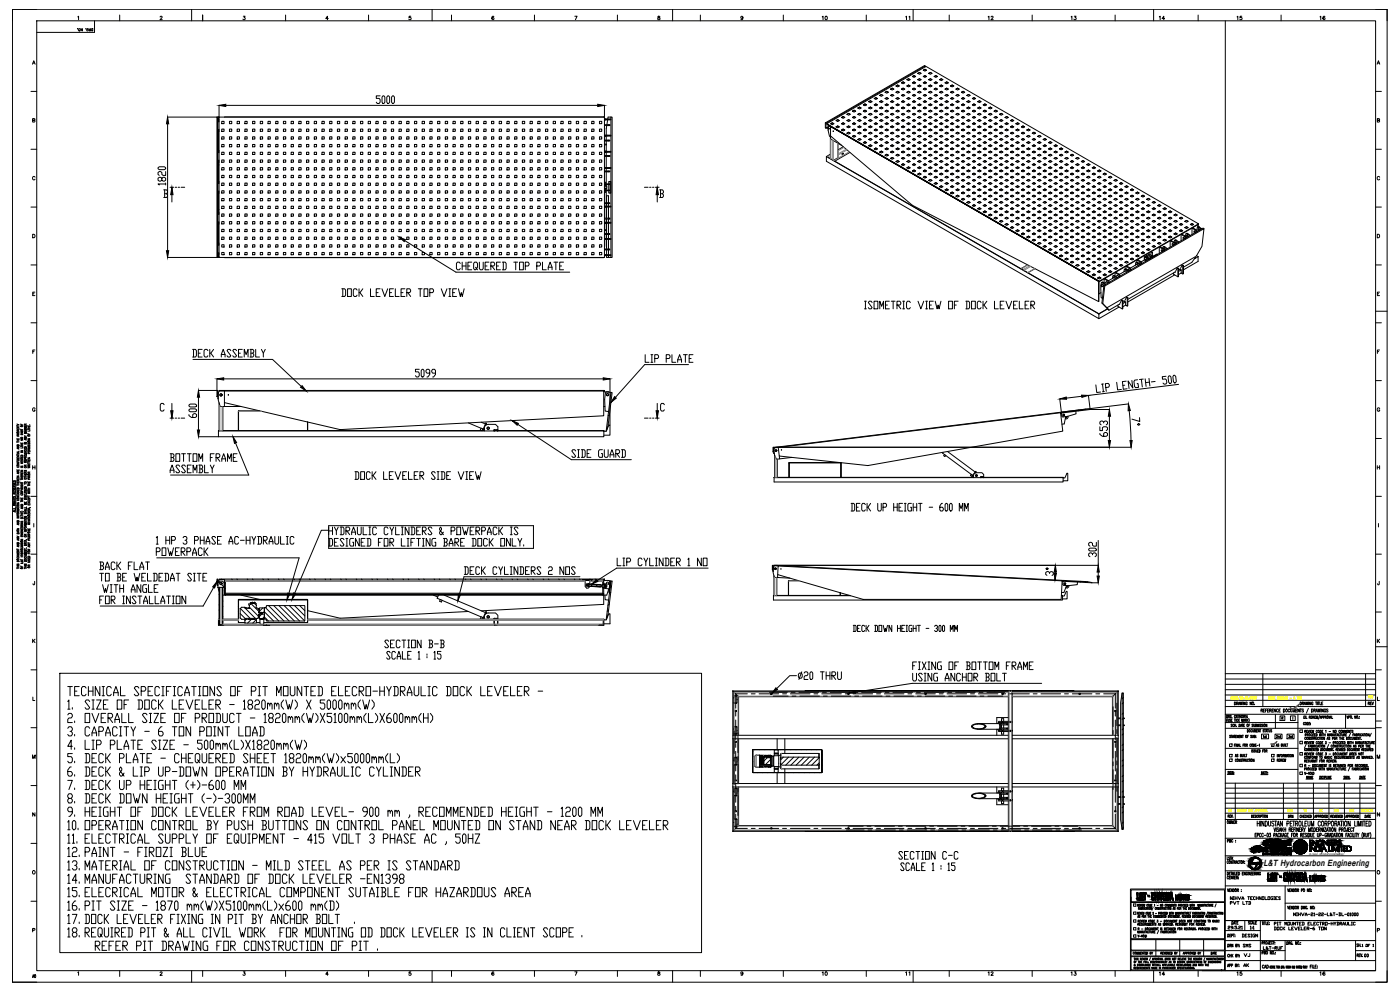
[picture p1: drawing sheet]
<svg xmlns="http://www.w3.org/2000/svg" width="1189mm" height="841mm" viewBox="0 0 1189 841" stroke-linecap="round" stroke-linejoin="round" font-family="sans-serif">
<defs><g id="words">
<text font-size="14.1" x="71" y="695">HEIGHT OF DOCK LEVELER FROM ROAD LEVEL- 900 mm , RECOMMENDED HEIGHT - 1200 MM</text>
<text font-size="13.7" x="71" y="718">ELECTRICAL SUPPLY OF EQUIPMENT - 415 VOLT 3 PHASE AC , 50HZ</text>
<g font-size="12.3">
<text x="57" y="592">TECHNICAL SPECIFICATIONS OF PIT MOUNTED ELECRO-HYDRAULIC DOCK LEVELER -</text>
<text x="71" y="603">SIZE OF DOCK LEVELER - 1820mm(W) X 5000mm(W)</text>
<text x="71" y="615">OVERALL SIZE OF PRODUCT - 1820mm(W)X5100mm(L)X600mm(H)</text>
<text x="71" y="626">CAPACITY - 6 TON POINT LOAD</text>
<text x="71" y="637">LIP PLATE SIZE - 500mm(L)X1820mm(W)</text>
<text x="71" y="648">DECK PLATE - CHEQUERED SHEET 1820mm(W)x5000mm(L)</text>
<text x="71" y="660">DECK &amp; LIP UP-DOWN OPERATION BY HYDRAULIC CYLINDER</text>
<text x="71" y="671">DECK UP HEIGHT (+)-600 MM</text>
<text x="71" y="683">DECK DOWN HEIGHT (-)-300MM</text>
<text x="71" y="706">OPERATION CONTROL BY PUSH BUTTONS ON CONTROL PANEL MOUNTED ON STAND NEAR DOCK LEVELER</text>
<text x="71" y="728">PAINT - FIROZI BLUE</text>
<text x="71" y="739">MATERIAL OF CONSTRUCTION - MILD STEEL AS PER IS STANDARD</text>
<text x="71" y="751">MANUFACTURING STANDARD OF DOCK LEVELER -EN1398</text>
<text x="71" y="762">ELECRICAL MOTOR &amp; ELECTRICAL COMPONENT SUTAIBLE FOR HAZARDOUS AREA</text>
<text x="71" y="774">PIT SIZE - 1870 mm(W)X5100mm(L)x600 mm(D)</text>
<text x="71" y="785">DOCK LEVELER FIXING IN PIT BY ANCHOR BOLT .</text>
<text x="71" y="796">REQUIRED PIT &amp; ALL CIVIL WORK FOR MOUNTING OD DOCK LEVELER IS IN CLIENT SCOPE .</text>
<text x="80" y="808">REFER PIT DRAWING FOR CONSTRUCTION OF PIT .</text>
</g>
<g font-size="11">
<text x="289" y="253">DOCK LEVELER TOP VIEW</text>
<text x="485" y="389">SIDE GUARD</text>
<text x="144" y="403">ASSEMBLY</text>
<text x="301" y="408">DOCK LEVELER SIDE VIEW</text>
<text x="722" y="435">DECK UP HEIGHT - 600 MM</text>
<text x="278" y="455">HYDRAULIC CYLINDERS &amp; POWERPACK IS</text>
<text x="132" y="473">POWERPACK</text>
<text x="84" y="485">BACK FLAT</text>
<text x="86" y="504">WITH ANGLE</text>
<text x="84" y="514">FOR INSTALLATION</text>
<text x="326" y="551">SECTION B-B</text>
<text x="774" y="579">USING ANCHOR BOLT</text>
<text x="764" y="740">SCALE 1 : 15</text>
</g>
<g font-size="10.6">
<text x="387" y="230">CHEQUERED TOP PLATE</text>
<text x="733" y="263">ISOMETRIC VIEW OF DOCK LEVELER</text>
<text x="163" y="304">DECK ASSEMBLY</text>
<text x="547" y="309">LIP PLATE</text>
<text x="144" y="393">BOTTOM FRAME</text>
<text x="132" y="463">1 HP 3 PHASE AC-HYDRAULIC</text>
<text x="278" y="465">DESIGNED FOR LIFTING BARE DOCK ONLY.</text>
<text x="523" y="481">LIP CYLINDER 1 NO</text>
<text x="393" y="489">DECK CYLINDERS 2 NOS</text>
<text x="84" y="494">TO BE WELDEDAT SITE</text>
<text x="327" y="561">SCALE 1 : 15</text>
<text x="774" y="569">FIXING OF BOTTOM FRAME</text>
<text x="762" y="730">SECTION C-C</text>
</g>
<g font-size="9.7">
<text x="65" y="615" transform="rotate(-90 65 615)">2.</text>
<text x="65" y="626" transform="rotate(-90 65 626)">3.</text>
<text x="65" y="637" transform="rotate(-90 65 637)">4.</text>
<text x="65" y="648" transform="rotate(-90 65 648)">5.</text>
<text x="65" y="660" transform="rotate(-90 65 660)">6.</text>
<text x="65" y="671" transform="rotate(-90 65 671)">7.</text>
<text x="65" y="683" transform="rotate(-90 65 683)">8.</text>
<text x="65" y="694" transform="rotate(-90 65 694)">9.</text>
</g>
<text font-size="9.3" x="724" y="537">DECK DOWN HEIGHT - 300 MM</text>
<text font-size="8.4" x="1073" y="735">L&amp;T Hydrocarbon Engineering</text>
<text font-size="7.5" x="63" y="603" transform="rotate(-90 63 603)">1.</text>
<g font-size="6.6">
<text x="697" y="829">10</text>
<text x="774" y="829" transform="rotate(-90 774 829)">11</text>
<text x="838" y="829">12</text>
<text x="909" y="829">13</text>
<text x="984" y="829">14</text>
<text x="1050" y="829">15</text>
<text x="1120" y="829">16</text>
</g>
<g font-size="6.2">
<text x="697" y="18">10</text>
<text x="768" y="18">11</text>
<text x="838" y="18">12</text>
<text x="909" y="18">13</text>
<text x="984" y="18">14</text>
<text x="1050" y="18">15</text>
<text x="1120" y="18">16</text>
<text x="1071" y="823">CAD</text>
</g>
<g font-size="5.7">
<text x="1161" y="599">REV</text>
<text x="1054" y="797">DESIGN</text>
<text x="1055" y="805">SMS</text>
<text x="1056" y="813">VJ</text>
<text x="1158" y="813">00</text>
<text x="1056" y="822">AK</text>
<text x="27" y="831">A0</text>
</g>
<g font-size="5.3" fill="#ff0">
<text x="1161" y="594">R00</text>
<text x="1042" y="690">00</text>
<text x="1093" y="690">SMS</text>
<text x="1106" y="690">VJ</text>
<text x="1119" y="690">AK</text>
</g>
<g font-size="5.3">
<text x="1093" y="695">DRN</text>
<text x="1097" y="778">NIHVA-21-22-L&amp;T-DL-01000</text>
<text x="1072" y="807">L&amp;T-RUF</text>
<text x="1156" y="805">1 OF 1</text>
</g>
<text font-size="4.9" fill="#ff0" x="1132" y="690">XXX</text>
<text font-size="2.2" x="1112" y="725">(A Govt. of India Undertaking)</text>
</g></defs>
<!-- layer: Paper_border -->
<g fill="none" stroke="#000" stroke-width=".85">
<path d="M31 8h-20v10M31 18h1137v806h-1137zM66 14h1v3M80 18v9h-49M102 13v5M136 14h1h1l-2 3h2M163 8v10M172 13v5M207 14h1l-1 1a1 1 0 0 1 1 1 1 1 0 0 1-2 0M243 13v5M279 16h-2l1-2v3M313 13v5"/>
<path d="M349 14h-2v1a1.1 1.1 0 0 1 2 0 1.1 1.1 0 0 1 0 2 1.1 1.1 0 0 1-2-1M367 8v10M383 13v5M419 14a1.4 1.4 0 0 0-1 1 1.4 1.4 0 0 0 1 2 1 1 0 0 0 0-2 .9 .9 0 0 0-1 1M454 13v5M488 14h2l-1 3M524 13v5M559 14v1a1.2 1.2 0 0 1 1 0 1.2 1.2 0 0 1 0 2l-1-1v-1l1-1zM571 8v10M595 13v5M631 15a.9 .9 0 0 1-1 1 1.1 1.1 0 0 1-1-2 1 1 0 0 1 2 0l-1 3-1-1M665 13v5"/>
<path d="M736 13v5M775 8v10M806 13v5M877 13v5M947 13v5M980 8v10M1017 13v5M1041 18v806M1088 13v5M1168 8h10v10M66 24h.1M70 24v2l-1-2v2"/>
<path d="M73 24h.1M74 25a.7 .7 0 0 1 0-1 .7 .7 0 0 1 1 1v1h-1M76 24v1M77 24v2h-1v-1h1M78 25l1-1v2h-1zM28 54l1-2 1 2M28 54h1M1169 54l2-2 1 2M1170 54h1M26 78h5M1168 78h5M28 102h1l1-1h-2v3l2-1-1-1"/>
<path d="M1170 102h1v-1h-1v3l1-1v-1M26 127h5M1168 127h5M30 150a1.1 1.1 0 0 0-1 0 1.1 1.1 0 0 0-1 1v1a1.1 1.1 0 0 0 1 1 1.1 1.1 0 0 0 1-1M1172 150a1.1 1.1 0 0 0-2 0 1.1 1.1 0 0 0 0 1v1a1.1 1.1 0 0 0 0 1 1.1 1.1 0 0 0 2-1M26 176h5M1168 176h5M28 199h1a1.6 1.6 0 0 1 1 1 1.6 1.6 0 0 1-1 2h-1zM1170 199h1a1.6 1.6 0 0 1 1 1 1.6 1.6 0 0 1-1 2h-1zM26 225h5M1168 225h5M28 249h1"/>
<path d="M30 248h-2v3h2M1170 249h1M1171 248h-1v3h1M26 274h5M1168 274h5M1168 264h10M28 298h1M30 297h-2v3M1170 298h1M1171 297h-1v3M26 323h5M1168 323h5"/>
<path d="M14 360h1M18 360v1h1M22 360h.1M30 347a1.1 1.1 0 0 0-1-1 1.1 1.1 0 0 0-1 1 1.2 1.2 0 0 0 0 2 1.2 1.2 0 0 0 2 0v-1h-1M1172 347a1.1 1.1 0 0 0-2-1 1.1 1.1 0 0 0 0 1 1.2 1.2 0 0 0 0 2 1.2 1.2 0 0 0 1 0l1-1h-1M14 379h2l-2 1h2M14 372v1h2v-1M14 364h2M14 375v1M14 375h2M14 374h2M14 373h2"/>
<path d="M14 361h2M14 378l2-1v1h-2zM15 369v-1l-1 1h2M15 363v-1l-1 1h2M15 364h.1M15 372v1M15 373v1M15 370v-1h-1v1h2M15 366v-1l-1 1h2M16 360l-2 1v1M16 368h-1M16 362l-1 1"/>
<path d="M18 376v1h1v-1M18 373h1l-1 1h1M18 364v1M18 378v1M18 379h1M18 378h1M18 377h1M18 365h1M18 366v-1v1h1M18 360v1M18 376v1M18 377v1"/>
<path d="M19 369l-1-1v1h1M19 367v1M19 379v1h-1M19 367h-1l1 1M19 365l-1 1M21 375h1l-1 1h1M21 371h1l-1 1h1M21 364h1l-1 1h1M21 363h1h-1h1M21 361v1h1v-1M21 377h1M21 370h1"/>
<path d="M21 379h1v1h-1zM22 361l-1-1v1h1M22 361v1M22 365v1M22 373h.1M22 372l-1 1h1M22 370l-1 1M22 367h-1h1l-1 1h1M22 365l-1 1h1M24 372h1l-1 1h1M24 368v1h1M24 361v1h1v-1"/>
<path d="M24 379h1M24 364v1M24 375h1M24 364h1M24 363h1M24 377v1l1-1v1M24 376v1l1-1v1M24 361v1M24 363v1M24 368v1M25 361h.1M25 379h-1l1 1-1 1h1"/>
<path d="M25 365v1h-1M1168 372h5M14 398v1h2v-1M14 393h2l-2 1h2M14 391v1h2M14 388v1h2v-1M14 387h2l-2 1h2M14 386v1M14 391h2M14 386h2M14 385h2M14 390h2h-2z"/>
<path d="M15 396h-1l1 1 1-1M15 389h.1M15 392h.1M15 399h.1M16 380v1M16 384v1M16 384h-2l2 1M16 383v1h-2M16 380l-2 1h2M16 400h-1M18 399h1l-1 1h1M18 392l1 1h-1"/>
<path d="M18 391v1h1v-1M18 387v1h1v-1M18 382h1l-1 1h1M18 389v1M18 397h1M18 389h1M18 384h1M18 386h1v1h-1zM18 395v1l1-1v1M18 390v1l1-1v1M18 388h.1M18 392h.1"/>
<path d="M21 390v1h1v-1M21 383l1 1h-1M21 380v1h1v-1M21 385h1v1h-1zM21 399v1l1-1v1M21 382v1l1-1M22 396l-1-1v1h1M22 392h-1h1M22 388h-1h1M22 381h.1M22 391h.1M22 390v-1h-1v1h1"/>
<path d="M22 395h.1M22 392h.1M22 387v1M24 396h1h-1l1 1h-1M24 390v1h1v-1M24 389h1l-1 1h1M24 383h1M24 391v2M24 394h1M24 393h1M24 392h1M24 395v-1v1h1"/>
<path d="M24 382v-1v1h1M24 383h.1M24 390v1M25 385l-1-1v1h1M25 394l-1 1M25 381l-1 1M28 395v3M28 397h2M30 395v3M1170 397h2M1170 395v3M1172 395v3"/>
<path d="M11 417v1h2v-1M11 414v1h2v-1M11 411h2l-2 1M11 409v1h2v-1M11 408a1 1 0 0 1 2 0 1 1 0 0 1 0 1h-2zM11 415v1l2-1v1M12 419v-1h-1v1h2M12 413v-1h-1v1h2M12 410h.1M12 414v1M12 417v1M13 418l-1 1"/>
<path d="M13 412l-1 1M13 408v27M14 417h2l-2 1h2M14 415v1h2v-1M14 409h2M14 406v1h2v-1M14 404h2l-2 1h2M14 411v1M14 420v1M14 418h2M14 412h2M14 411h2"/>
<path d="M14 410h2M14 405h2M14 414h2v1h-2zM15 408v-1l-1 1h2M15 401v-1h-1v1h2M15 406v1M15 409h.1M15 410v1M15 416h.1M16 401v1M16 419h.1M16 418l-2 1h2"/>
<path d="M16 401l-2 1h2M16 407l-1 1M18 404v1h1v-1M18 401v1h1v-1M18 406v1M18 409v1M18 415v1M18 413h1M18 411h1M18 410h1M18 407h1M18 406h1"/>
<path d="M18 405h1M18 401h1M18 419v1h1v-1M18 412v1l1-1M18 415v-1v1h1M18 403v-1v1h1M18 401v1M18 404v1M18 405v1M18 410v1M19 417h-1h1M19 416h-1"/>
<path d="M19 414h-1M19 402l-1 1M21 414v1h1v-1M21 402v1h1v-1M21 404v1M21 410v1M21 411h1M21 405h1M21 404h1M21 403h1M21 413h1v1h-1zM21 416v1l1-1v1"/>
<path d="M21 420v1l1-1M22 401l-1-1v1h1M22 402v1M22 403v1M22 415h.1M22 418v1h-1M22 400v1M24 417l1 1h-1l1 1h-1M24 409v1h1v-1M24 411v1M24 416v1M24 417h1"/>
<path d="M24 416h1M24 415h1M24 414h1M24 412h1M24 411h1M24 410h1M24 404h1M24 405v-1v1h1M24 402v-1v1h1M24 409v1M24 410v1M24 414v1"/>
<path d="M25 407l-1-1v1h1M25 404l-1 1M25 400l-1 1M11 427h2M11 425h2M11 424h2M11 423h2M11 423v1M11 421v1l2-1v1M12 426l-1 1 2-1h-1M12 429v-1h-1v1h2M12 424v1"/>
<path d="M12 434h.1M13 433l-2 1 2 1M13 432v1h-2M13 431v1h-2M13 428h-1M14 438h2l-2 1h2M14 437v1h2M14 427h2l-2 1h2M14 421h2l-2 1h2M14 430v1M14 440h2M14 431h2"/>
<path d="M14 430h2M14 420h2M15 424h-1l1 1h1v-1M15 435v-1l-1 1h2M15 437v1M16 431v1M16 433h-2h2l-2 1h2M16 431l-2 1h2M16 434l-1 1M17 440h1h2M17 434h1h2M18 435h1"/>
<path d="M18 429h1l-1 1h1M18 422v1h1v-1M18 425v1M18 437v1M18 438h1M18 437h1M18 436h1M18 426h1M18 425h1M18 424h1M18 428h1v1h-1zM18 423h.1"/>
<path d="M18 424v1M18 435h.1M18 436v1M19 431v1M19 438v1h-1M19 431h-1l1 1M21 438h1l-1 1h1M21 426v1h1v-1M21 435h1M21 434h1M21 422h1M21 423h1v1h-1z"/>
<path d="M21 435v1l1-1v1M21 421v1l1-1v1M22 428h-1v-1l1 1M22 426v1M22 434v1M22 433h.1M22 432l-1 1h1M22 431v1h-1M22 430v1h-1M24 435v1h1v-1M24 434l1 1h-1M24 433v1h1v-1"/>
<path d="M24 428v1h1v-1M24 423v1h1v-1M24 421h1M24 421v1M24 440v1M24 426l1 1M24 438v1l1-1v1M24 425v1h1v-1M24 432v-1v1h1M24 424h.1M24 428v1M24 433v1"/>
<path d="M24 436h.1M25 423l-1-1v1h1M25 431h1M25 431l-1 1M25 426l-1 1M26 421h5M1168 421h5M14 456h2l-2 1h2M14 443h2l-2 1h2M14 450v1M14 455h1M14 450h2"/>
<path d="M14 452h2v1h-2zM14 442h2v1h-2zM16 445h.1M16 449h.1M16 451v1M16 458h.1M16 458h-2l2 1M16 455l-2 1M16 451h-2l2 1M16 448l-2 1 2 1M16 444l-2 1h2M18 458h1l-1 1h1"/>
<path d="M18 455h1M18 453h1l-1 1h1M18 450h1l-1 1h1M18 448v1h1v-1M18 447v1h1v-1M18 444h1l-1 1h1M18 451h1M18 445h1M18 452v1l1-1M18 442v1h1v-1v1M18 447v-1v1h1M18 447v1"/>
<path d="M18 449h.1M18 455h.1M19 446h-1M21 450h1l-1 1h1M21 448v1h1M21 442h.1M21 460h.1M21 451h1M21 442h1M21 441h1M22 454l-1-1v1h1M22 447l-1-1v1h1"/>
<path d="M22 449h.1M22 443h.1M22 459h.1M22 458h1M22 458l-1 1h1M22 444h-1l1 1h-1h1M22 443h-1l1 1M22 453v1M22 446h.1M24 456h1l-1 1M24 448v1h1v-1M24 444h1h-1l1 1h-1"/>
<path d="M24 443h1M24 442h1M24 440h1M24 450v1l1-1v1M24 455v-1v1h1M24 442v1M24 449h.1M25 458h-1h1M25 454l-1-1v1h1M25 441v1M25 441h-1l1 1M25 454l-1 1"/>
<path d="M29 444v3M1171 444v3M14 471l2 1h-2M14 468v1h2v-1M14 467h2l-2 1h2M14 462h2l-2 1h2M14 466v1M14 480h2M14 466h2M14 476h2v1h-2zM14 461l2-1v1h-2zM15 479h-1h2"/>
<path d="M15 473h-1l1 1 1-1M15 469h.1M16 463v1M16 470h-2h2l-2 1h2M16 463l-2 1h2M18 475h1M18 475v1M18 473h1M18 472h1M18 470v1M18 469h1v1h-1zM18 465v1l1-1"/>
<path d="M18 476l1 1h-1l1-1M18 468h1M18 463v-1v1h1M18 461h1v1h-1v-1v1M18 472v1M19 463v1M19 477v1h-1M19 471h-1M19 463l-1 1h1M19 468h-1M19 462h-1M21 471l1 1h-1"/>
<path d="M21 468v1h1v-1M21 467h1l-1 1h1M21 480h1M21 466h.1M21 466h1M21 460h1M21 476h1h-1zM21 462h1v1h-1zM21 479h1M21 473v1l1-1M22 468v1M22 461h.1"/>
<path d="M22 465h1M22 470h-1h1l-1 1h1M22 461h-1l1 1M24 476l1 1h-1M24 473v1h1v-1M24 469v1h1M24 462h1l-1 1h1M24 460v1M24 472h1v1h-1zM24 475v1l1-1v1M24 467v-1v1h1M24 469v1"/>
<path d="M24 474h.1M25 463v1M25 463l-1 1h1M25 461h-1M25 479l-1 1M25 466l-1 1M26 470h5M1168 470h5M14 482h2M14 482v1M14 481h2M15 480v1"/>
<path d="M18 480v1h1M18 481h.1M21 482h1M21 481h1M21 482v1M22 480v1M24 480v-1v1h1M29 493v3h-1v-1M1171 493v3h-1v-1M26 519h5M1168 519h5M28 542v3"/>
<path d="M28 544l2 1M30 542l-2 2M1168 549h10M1170 542v3M1170 544l2 1M1172 542l-2 2M26 568h5M1040 576h128M1040 572h128M1072 572v28M1160 572v28M1168 568h5"/>
<path d="M28 592v3h2M1040 590h128M1040 585h128M1040 581h128M1041 600h127M1041 594h127M1048 596a1.2 1.2 0 0 1 1 1 1.2 1.2 0 0 1-1 1zM1050 597h1v-1h-1v2M1051 597v1M1052 598v-2l1 2M1052 597h1M1053 596l1 2v-2v2l1-2"/>
<path d="M1055 596v2M1057 596v2l-1-2v2M1059 596a.7 .7 0 0 0-1 0 .7 .7 0 0 0 0 1 .7 .7 0 0 0 1 1 .7 .7 0 0 0 0-1M1063 596v2l-1-2v2M1065 598h.1M1104 596a1.2 1.2 0 0 1 1 1 1.2 1.2 0 0 1-1 1zM1106 597h1v-1h-1v2M1106 597l1 1M1107 598l1-2 1 2M1108 597h.1M1109 596v2l1-2v2l1-2M1111 596v2"/>
<path d="M1113 596v2l-1-2v2M1115 596a.7 .7 0 0 0-1 0 .7 .7 0 0 0 0 1 .7 .7 0 0 0 0 1 .7 .7 0 0 0 1-1M1117 596h1M1118 596v2M1119 596v2M1119 596h1M1120 596v2M1121 596v2h1M1122 597h1M1123 596h-1v2h1M1170 592v3h1M26 618h5"/>
<path d="M1040 613h62M1040 618h128M1041 606h127M1042 607l1 1-1 1zM1042 610v1v2M1043 610v2l1-2M1043 608h1v-1h-1v2M1044 608v1M1045 611h-1l1 1h-1M1046 611h.1M1046 608l-1-1v2h1l-1-1M1046 609h.1"/>
<path d="M1046 615h-1l1 2-1-1M1046 610v2M1048 615h-1v2l1-1M1048 610h1M1048 615v2M1048 616h1M1049 610v2M1049 608v-1l-1 1v1h1M1049 615v2M1050 609v-2l1 2M1050 608h.1M1050 616h.1"/>
<path d="M1051 607h1M1051 611l-1-1v1v1h1M1051 607v2M1052 610v2M1052 611l1 1M1052 615a1.1 1.1 0 0 1 1 1 1.1 1.1 0 0 1-1 1zM1052 608h1M1053 610l-1 2M1053 607h-1v2h1M1053 617l1-2 1 2M1054 616h.1M1054 612v-2l1 2 1-2v2"/>
<path d="M1054 608v-1v2v-1M1055 615h1M1055 615v2M1056 612l1-2v2M1056 616h1M1056 612h1M1057 608v-1v2M1057 615h-1v2h1M1057 608l1 1M1057 611h1v-1h-1v2M1058 607v2M1058 611v1"/>
<path d="M1059 610v2M1059 607l-1 1M1059 619l1 1v1h-1zM1059 608h.1M1059 611l1 1M1059 609h.1M1060 610l-1 2M1060 610l1 1-1 2M1060 616h1M1061 615h-1v2M1063 620v-1l-1 1v1h1M1064 619v2l1-2"/>
<path d="M1064 615h-1l1 1v1l-1-1M1065 615v2l1-2M1066 616l1-1h-1v2l1-1M1068 617v-2v2l1-2v2M1068 619h-1v2h1M1069 619v2l-1-2v2M1069 615v2M1070 619h1M1070 619v2M1071 615h-1l1 1-1 1v-1M1071 603h1v-1h-1v2M1072 603v1"/>
<path d="M1072 615h-1l1 2-1-1M1073 615v2M1073 603h1M1073 619h-1l1 2h-1M1074 619h1M1074 602h-1v2h1M1074 619v2M1075 603h.1M1076 615v2l-1-2v2M1076 602h-1v2M1076 619h1M1076 603h1"/>
<path d="M1077 619v2M1077 619l1 2v-2M1078 602h-2v2h2M1078 603h1v-1h-1v2M1079 603l1 1M1080 619h-1l1 2h-1M1080 603h1M1081 602h-1v2h1M1083 606v12M1083 602v2l-1-2v2M1085 602a.7 .7 0 0 0-1 0 .7 .7 0 0 0 0 1 .7 .7 0 0 0 0 1 .7 .7 0 0 0 1 0M1086 603h1"/>
<path d="M1087 608h4v3h-4zM1087 602h-1v2h1M1089 609v-1v3M1089 609l1 2M1090 602a1.3 1.3 0 0 1 1 1 1.3 1.3 0 0 1-1 1zM1095 602a.7 .7 0 0 0-1 0 .7 .7 0 0 0 0 1 .7 .7 0 0 0 0 1 .7 .7 0 0 0 1 0M1096 608h4v3h-4zM1096 602v2h1v-2M1098 608v3M1098 604v-2l1 2 1-2v2M1100 603h1M1102 602h-2v2h2"/>
<path d="M1102 606v89M1103 602v2l-1-2v2M1104 619h2v3h-2zM1104 602h1M1105 602v2M1107 602h-1l1 1a.7 .7 0 0 1 0 1 .7 .7 0 0 1-1 0M1107 609h1M1108 614l-1-1v1v1h1M1108 608h-1v2h1M1108 608v2M1109 608v2h1M1110 613a1.1 1.1 0 0 1 1 1 1.1 1.1 0 0 1-1 1z"/>
<path d="M1110 620v2M1111 620v2l1-2M1111 601l-2 4M1111 614h1M1112 609h1v-1h-1v2M1112 609l1 1M1112 620v2M1112 613h-1v2h1M1113 614h.1M1113 615h.1M1113 609h1M1114 602a1.3 1.3 0 0 1 1 1 1.3 1.3 0 0 1-1 1z"/>
<path d="M1114 620h-1v2h1M1114 608h-1v2h1M1114 620l1 2v-2v2l1-2M1114 608l1 2 1-2M1116 603h1v-1h-1v2M1116 608v2M1116 603l1 1M1116 609h1M1117 604l1-2 1 2M1117 608h-1v2h1M1118 608v2v-2l1 2v-2M1118 603h1"/>
<path d="M1119 602l1 2v-2l1 2v-2M1121 607l-2 3M1121 610v-2l1 2M1121 620a1 1 0 0 1 1 1 1 1 0 0 1-1 1zM1121 609h1M1122 602v2M1122 609h1v-1h-1v2M1123 620h-1v2h1M1124 602v2l-2-2v2M1124 609h1v-1h-1v2M1125 609l1-1h-1v2M1126 602a.7 .7 0 0 0-1 0 .7 .7 0 0 0-1 1 .8 .8 0 0 0 1 1 .8 .8 0 0 0 1-1h-1"/>
<path d="M1126 609v1M1128 602h-2l1 1a.7 .7 0 0 1 1 1 1 1 0 0 1-2 0M1128 608l1 2v-2M1129 610l1-2 1 2M1130 609h.1M1131 608v2h1M1133 620v2l-1-2v2M1143 606v12M1144 608v2l1-2M1145 620h-1v2h1M1145 609l1-1h-1v2M1146 620v2l-1-2v2"/>
<path d="M1146 608h1M1147 620h1M1147 608v2M1147 620v2M1148 608v2h1M1151 608v2l-1-2v2M1154 609h.1M1154 608h.1M1168 618h5M1168 612h5M1040 635h62M1044 631h2v2h-2z"/>
<path d="M1045 624h-1l1 2h-1M1045 624h1M1046 624v2M1047 626v-2l1 2M1047 625h.1M1048 624h1M1048 632h1M1048 624v2M1049 631h-1v2M1049 625h1M1049 631v2M1050 624h-1v2h1"/>
<path d="M1050 626v-2l1 2 1-2v2M1051 631v2l-1-2v2M1051 633l1-2v2M1052 633h.1M1052 625h1M1053 631v2h1M1053 624h-1v2h1M1055 624v2l-1-2v2M1055 624h1M1055 624v2M1056 632h.1M1056 631v2"/>
<path d="M1058 632h1l-1-1v2M1059 632v1M1059 625h1M1060 624h-1v2M1062 632v-1l-1 1 1 1M1063 636v2M1063 624h-1l1 2h-1M1063 624l1 2v-2M1064 631a1.1 1.1 0 0 1 1 1 1.1 1.1 0 0 1-1 1zM1064 637v-1v2h-1M1065 625h1v-1h-1v2h1v-1M1065 621v-2l1 2v-2v2"/>
<path d="M1066 637l-1-1 1 2h-1M1066 632h.1M1066 636l1 2v-2M1067 625h.1M1067 626h.1M1067 631h-1v2h1M1067 620h1M1067 633h1M1068 637h.1M1069 636h-1v2h1M1069 632l1-1v2M1069 636a1.1 1.1 0 0 1 1 1 1.1 1.1 0 0 1-1 1z"/>
<path d="M1071 623h6v4h-6zM1072 637h1M1073 624v2M1073 636h-1v2M1075 625h-1l1 1h-1M1075 621v-2l1 2M1075 637h1v-1h-1v2M1075 625h1M1075 621h1M1075 624l1 2M1076 637v1M1080 631h2v3h-2z"/>
<path d="M1083 623h6v4h-6zM1084 633v-2l1 2M1084 633h1M1084 625l1-1-1 2h1M1085 625h1v1M1085 625v1M1086 632h-1l1 1h-1M1087 625v1M1087 624v2M1088 632h1l-1-1v2h1v-1M1089 631l1 2 1-2M1091 631v2"/>
<path d="M1092 631v2M1093 631h1M1093 623h6v4h-6zM1093 631v2M1094 624h1v1v1h-1M1096 625v1M1096 625h.1M1097 625v1M1097 624v2M1104 629h2v2h-2zM1104 639h2v2h-2zM1108 621h1v-1h-1v2"/>
<path d="M1108 630h1v-1h-1v2M1108 640h1v-1h-1v2M1108 624l1-1h-1v2M1108 621l1 1M1108 630l1 1M1108 640l1 1M1109 636l-1-1v1v1h1M1109 626h-1v2l1-1M1109 632l-1 3M1110 621h.1M1110 630h.1M1110 640h.1"/>
<path d="M1110 624l1-1h-1v2M1110 624l1 1M1110 629v2M1110 639v2M1111 637v-2v2l1-2v2M1111 629v2l1-2M1111 639v2l1-2M1111 633h1M1112 632h-1v2M1112 634l1-2v2M1112 637v-2l1 2v-2v2M1112 626v2l-1-2v2"/>
<path d="M1112 629v2M1112 639v2M1112 634h1M1113 621h.1M1113 630h.1M1113 640h.1M1114 633h1v-1h-1v2h1l-1-1M1114 636h.1M1114 626h-1l1 1-1 1v-1M1114 629h-1v2h1M1114 639h-1v2h1M1114 626h1"/>
<path d="M1114 623h-1v2l1-1M1114 629l1 2v-2v2l1-2M1114 639l1 2v-2v2l1-2M1115 626v2M1115 635h-1v2h1M1115 624h.1M1115 633h1v-1h-1v2M1116 627l1-1h-1v2M1116 623h-1v2h1M1116 633v1M1116 635v2l-1-2v2M1116 627l1 1"/>
<path d="M1116 624h1M1116 635h1M1117 635v2M1117 632v2M1117 623h-1v2h1M1117 626l1 2v-1v-1M1118 623a1 1 0 0 1 1 1 1 1 0 0 1-1 1zM1118 636h.1M1118 635v2M1119 633l-1-1-1 1 1 1h1M1119 620h-1v2l1-1M1119 630l-1-1v1v1h1"/>
<path d="M1119 639h-1v1v1l1-1M1119 635l1 1-1 1zM1119 634l1-2v2M1119 634h1M1120 626h-1v2l1-1M1120 626h1M1120 632h1M1121 623v2v-2l1 2v-2M1121 626v2M1121 632v2M1121 629a1 1 0 0 1 1 1 1 1 0 0 1-1 1zM1121 639a1 1 0 0 1 1 1 1 1 0 0 1-1 1z"/>
<path d="M1122 635v1v1zM1122 626v2M1122 632v2M1122 621h1M1122 630h1M1122 640h1M1123 623v2M1123 623h1M1123 629h-1v2h1M1123 639h-1v2h1M1124 623v2M1124 624h1"/>
<path d="M1125 626v2l-1-2v2M1125 632v2l-1-2v2M1125 636v-1l-1 1 1 1M1125 623v2M1125 630l1-1-1 2h1M1126 639v1v1l-1-1M1126 620v2M1126 635v2l1-2M1127 628v-2l1 2M1127 627h1M1127 637v-2l1 2v-2v2M1128 625v-2v2l1-2v2"/>
<path d="M1128 632l-1 3M1129 621h1M1129 630h1M1129 640h1M1129 636h.1M1129 625l1-2v2M1129 626h-1l1 1v1l-1-1M1129 624h1M1130 635h-1v2h1M1131 635v2l-1-2v2M1131 635h1M1131 633v-1l-1 1 1 1"/>
<path d="M1131 627h1v-1h-1v2M1132 623v2l-1-2v2M1132 635v2M1132 630h1v-1h-1v2M1132 639a1 1 0 0 1 1 1 1 1 0 0 1-1 1zM1132 623l1 2v-2M1133 637h.1M1133 627h1M1134 630h1v-1h-1v2M1134 624h1M1134 626h-1v2h1M1134 630l1 1"/>
<path d="M1134 627h1v-1h-1v2M1135 636v-1v2M1135 632v2l-1-2v2M1135 623h-1v2M1135 627v1M1135 636v1M1135 625l1-2v2M1135 624h1M1136 636h.1M1136 633h-1l1 1h-1M1136 639l-1 1 1 1v-1M1136 632h2"/>
<path d="M1137 635h-1v2h1M1137 639v2l1-2M1137 635v2l1-2M1137 632v2M1137 626h1M1138 623h-1v2l1-1M1138 626v2M1138 630l-1-1v1v1h1M1138 633h1v-1h-1v2M1138 620h-1v2l1-1M1138 623h1M1138 635v2"/>
<path d="M1138 630h1M1138 633l1 1M1139 623v2M1139 627h1M1139 626v2M1139 623l1 2v-2M1139 629h-1v2h1M1139 632l1 2 1-2M1140 635h-1l1 2h-1M1140 626v2M1140 630h.1M1140 622v-2l1 2v-2v2"/>
<path d="M1140 636h1M1140 640h1M1140 627h1M1141 629h-1v2h1M1141 635h-1v2h1M1141 624l1-1h-1v2M1141 629a1 1 0 0 1 1 1 1 1 0 0 1-1 1zM1141 639h-1v2h1M1141 626h-1v2h1M1141 635l1 1v1h-1zM1142 624v1M1142 622v-2l1 2v-2v2"/>
<path d="M1142 633v-1l-1 1v1h1M1142 632h2M1143 624h.1M1143 639v2l-1-2v2M1143 632v2M1143 639h1M1143 626a1.1 1.1 0 0 1 2 1 1.1 1.1 0 0 1-2 1zM1144 623h-1v2h1M1144 639v2M1144 621h.1M1144 632v2M1144 635l1 1v1h-1z"/>
<path d="M1144 629l1 2v-2v2l1-2M1146 639a1 1 0 0 1 1 1 1 1 0 0 1-1 1zM1146 629v2M1147 629h1M1147 622l-2 3M1147 629v2M1147 632v2l-1-2v2M1148 626h-1v2l1-1M1148 636l-1-1v1v1h1M1148 630h1M1148 629v2M1148 626l1 2v-2"/>
<path d="M1148 635l1 2v-2M1149 624h.1M1149 620h-1l1 1v1l-1-1M1149 629v2M1149 634l1-2v2M1149 634h1M1149 640h1M1150 637v-2v2l1-2v2M1150 623h-1v2M1150 628v-2v2l1-2v2M1150 625l1-2v2M1150 624h1"/>
<path d="M1150 639h-1v2h1M1151 631v-2l1 2v-2v2M1151 636h1M1152 624v-1h1h-1v2l1-1h-1M1152 627h.1M1152 633l-1-1 1 2h-1M1152 639h-1l1 1-1 1M1152 635h-1v2h1M1153 626h-1v2h1M1153 631v-2l1 2M1153 631h1M1153 624l1-1h-1v2"/>
<path d="M1154 635v2l-1-2v2M1154 624v1M1154 633h1v-1h-1v2M1154 635h1M1154 626v2l-1-2v2M1154 635v2M1155 626h1M1155 623v2M1155 639v2l-1-2v2M1155 626v2M1155 633h1M1155 629v2l-1-2v2"/>
<path d="M1156 627h.1M1156 629l1 2v-2M1156 623h-1l1 2v-1M1156 632h-1v2h1M1156 636h1v-1h-1v2M1157 625v-2l1 2M1157 633h1v-1h-1v2M1157 624h1M1157 636v1M1157 639h1M1157 633l1 1M1157 639v2"/>
<path d="M1158 630h.1M1158 636h.1M1158 623h1M1159 623v2M1159 629h-1v2M1159 635h-1v2h1M1159 631v-2l1 2M1159 631h1M1160 637h.1M1160 632h1M1160 632v2M1161 635v2v-2"/>
<path d="M1161 633h1M1161 632v2M1161 630v-1l-1 1 1 1M1162 629h1M1162 635v2M1162 632v2M1162 629v2M1163 636v-1v2M1163 623v2l-1-2v2M1163 633h.1M1163 636v1M1163 629l1 2v-2"/>
<path d="M1164 632h-1v2h1M1164 636h.1M1165 622l-2 3M1165 635h-1v2h1M1165 630h1v-1h-1v2M1165 635l1 1v1h-1zM1165 630l1 1M1166 630h1M1167 629h-1v2h1M28 644v-3l1 3 1-3v3M1040 653h62M1042 657h6"/>
<path d="M1044 655h-1v2v-1M1044 644h2v2h-2zM1044 640h2v2h-2zM1044 655v2M1046 655h-1v2l1-1h-1M1047 655v2l-1-2v2M1048 655h.1M1048 657h.1M1049 642v-2l1 2M1049 642h1M1050 645l-1-1v1v1h1M1051 640h-1l1 2h-1"/>
<path d="M1053 644v2l-1-2v2M1053 641h1v-1h-1v2h1v-1M1055 644h-1l1 2h-1M1055 640v2l1-2M1055 644h1M1055 644v2M1056 645h1v-1h-1v2M1056 640v2M1057 645v1M1057 640v2h1M1058 644v2l1-2M1058 640h1"/>
<path d="M1058 640v2M1060 645v-1l-1 1v1h1M1060 644h2M1061 644v2M1062 644v2M1065 644v2l-1-2v2M1071 657h6M1071 655a1.1 1.1 0 0 1 1 1 1.1 1.1 0 0 1-1 1zM1073 657v-2l1 2M1073 656h.1M1074 655h1M1074 655v2"/>
<path d="M1075 656h1M1076 655h-1v2h1M1077 656h.1M1077 657h.1M1080 640h2v2h-2zM1080 644h2v2h-2zM1085 645v-1v2M1085 640v2M1085 645l1 1M1086 645h1M1086 640v2l-1-2v2M1087 641h.1"/>
<path d="M1087 644h-1v2h1M1087 644l1 2v-2M1088 640h-1v2M1089 644v2M1089 645h1M1090 641v-1v2M1090 641l1 1M1090 644h-1v2h1M1090 644l1 2v-2l1 2v-2M1091 642v-2l1 2v-2v2M1093 642v-2l1 2M1093 642h.1"/>
<path d="M1094 640h1M1094 640v2M1095 640v2M1098 640v2l-1-2v2M1104 649h2v2h-2zM1104 655h2v2h-2zM1108 653h1v-1h-1v2M1108 655v2l1-2M1108 646h1v-1h-1v2M1108 650h1v-1h-1v2M1108 646l1 1M1108 650l1 1"/>
<path d="M1109 642h-1v1v1l1-1M1109 653l1-1h-1v2M1109 656h2M1109 646h1M1110 653v1M1110 645h-1v2h1M1111 659v2l-1-2v2M1111 655l1 2v-2M1111 650h1M1112 645h-1l1 1-1 1M1112 642v2l-1-2v2M1112 645l1 2v-2"/>
<path d="M1113 643h.1M1114 652h-1h-1l1 2 1-1M1114 642h-1v2M1114 646h1v-1h-1v2h1v-1M1114 660h1M1114 653h1M1114 655v2M1115 649a1 1 0 0 1 1 1 1 1 0 0 1-1 1zM1115 655a1 1 0 0 1 1 1 1 1 0 0 1-1 1zM1115 659h-1v2h1M1115 652h-1v2h1M1115 647v-2l1 2 1-2v2"/>
<path d="M1116 653h.1M1116 643h1v-1h-1v2M1116 643l1 1M1116 652v2M1117 652a1 1 0 0 1 1 1 1 1 0 0 1-1 1zM1117 644v-2l1 2v-2v2M1117 645v2M1118 645h1M1118 645v2M1119 649h-1v2l1-1M1119 649l1 2v-1v-1M1120 652v2l1-2v2v-2"/>
<path d="M1120 642h1M1121 646h.1M1121 659a1.1 1.1 0 0 1 1 1 1.1 1.1 0 0 1-1 1zM1121 642v2M1121 651v-2l1 2v-2v2M1122 645h-1v2M1122 652v2M1122 659v2M1122 652h1M1123 652v2M1123 650h.1M1124 646h1v-1h-1v2"/>
<path d="M1124 653h1M1124 652v2M1124 659h-1v2l1-1M1124 649h-1v2h1M1124 646l1 1M1124 659v2M1125 652v2M1125 660h1v-1h-1v2M1125 643h1v-1h-1v2h1v-1M1125 649v2l-1-2v2M1126 649h1M1126 649v2"/>
<path d="M1126 659v2h1M1126 644l1-2 1 2M1127 643h.1M1127 646h1v-1h-1v2M1127 654v-2l1 2v-2v2M1127 646l1 1M1128 659v2M1128 646h1M1128 654l1-2 1 2M1129 649v2M1129 653h.1M1129 642h-1l1 1v1l-1-1"/>
<path d="M1129 659v2l-1-2v2M1129 645h-1v2h1M1129 642v2M1130 645v2l1-2M1130 660h.1M1130 649h-1l1 2-1-1M1131 659h-1v2h1M1131 642h-1v1v1l1-1M1131 652v2l-1-2v2M1131 645v2M1132 652v2l1-2M1132 646h.1"/>
<path d="M1132 650h1v-1h-1v2M1133 645h-1v2h1M1133 650v1M1133 645v2l1-2v2l1-2M1133 643h1v-1h-1v2M1133 653h1M1134 643v1M1134 650h1M1134 652h-1v2M1134 654l1-2 1 2M1135 653h.1M1135 643h.1"/>
<path d="M1135 649h-1v2h1M1135 647h.1M1135 649h1M1136 649v2M1136 642h-1v2h1M1136 651l1-2 1 2M1137 650h.1M1137 643v1M1137 652h-1v1h1M1137 652h1M1138 642v2l1-1v-1M1138 649v2"/>
<path d="M1138 652v2M1139 641v-2v2l1-2v2M1139 652v2l1-1v-1M1139 642v2M1140 649v2l-1-2v2M1140 643h1v-1h-1v2M1140 650h1M1140 653l1-1h-1v2M1141 643v1M1141 653l1 1M1141 649h-1v2h1M1142 649a1 1 0 0 1 1 1 1 1 0 0 1-1 1z"/>
<path d="M1142 643h.1M1142 653h1M1142 659h-1l1 1h-1M1143 642h-1v2h1M1143 659v2M1143 644v-2l1 2v-2v2M1143 652h-1v2h1M1144 659h-1l1 2v-1M1145 650h.1M1145 643h.1M1146 659v2l-1-2v2M1146 649h-1v2"/>
<path d="M1146 642h-1v2h1M1146 651l-1 3M1147 642v2l-1-2v2M1148 642h1M1148 650h1v-1h-1v2M1148 642v2M1148 650l1 1M1148 653h1M1149 652h-1v2M1149 654l1-2 1 2M1150 653h.1M1150 642h-1l1 1h-1"/>
<path d="M1151 650h1v-1h-1v2M1151 653l1-1h-1v2l1-1M1151 650l1 1M1152 644l1-2v2M1152 643h1M1152 650h1M1153 653v-1v2M1153 653l1 1M1153 649h-1v2h1M1154 652v2M1155 642h-2l1 2-1-1M1155 659h1l-1 2z"/>
<path d="M1155 649h-1v2l1-1M1156 652h-1v2l1-1M1156 654l1-2v2M1156 653h1M1157 644v-2v2l1-2v2M1157 650h1v-1h-1v2M1157 659h1M1157 652h1M1158 650v1M1158 659v2M1158 652v2M1158 644l1-2v2"/>
<path d="M1158 643h1M1159 660h.1M1159 649a1 1 0 0 1 1 1 1 1 0 0 1-1 1zM1159 652v2M1159 659v2M1160 643h1v-1h-1v2M1160 643l1 1M1161 649h-1l1 2-1-1M1161 642v2M1162 643v1M1162 651h.1M1162 652v2l-1-2v2"/>
<path d="M1162 642l-1 1M1163 643h.1M1164 642h-1v2h1M1164 642a1 1 0 0 1 1 1 1 1 0 0 1-1 1zM1166 644h.1M1169 644v-3l2 3 1-3v3M26 667h5M1040 677h128M1040 673h128M1040 669h128M1040 665h128M1049 665v30"/>
<path d="M1090 665v31M1109 661h6M1111 661v-2l1 2M1111 660h1M1112 661v-2l1 2 1-2v2M1115 665v30M1120 661h10M1129 665v30M1141 661h5M1142 665v30M1146 661h.1M1154 661h5"/>
<path d="M1155 665v30M1156 661l1-2v2M1156 660h1M1168 667h5M30 690v3l-2-3v3M1040 690h128M1040 695h128M1040 686h128M1040 682h128M1043 693l1-1h-1v2M1043 693l1 1M1044 697v2l1-2v2v-2"/>
<path d="M1044 693h1M1045 692h-1v2h1M1045 692l1 2 1-2M1047 697v2l-1-2v2M1047 693h.1M1048 698h.1M1049 697h-1v2h1M1049 698h1v-1h-1v2M1050 698v1M1063 692a1.1 1.1 0 0 1 1 1 1.1 1.1 0 0 1-1 1zM1064 693h1M1065 692h-1v2h1"/>
<path d="M1067 692h-1v2v-1M1068 699h1M1068 697v4M1068 692h-1v2l1-1M1069 693v-1v2M1069 693l1 1M1069 697v4M1070 692v2M1070 697v4M1071 693v-1v2M1072 692h1M1072 692v2"/>
<path d="M1073 692v2M1073 697v4l-1-4v4M1074 697a2.1 2.1 0 0 1 2 2 2.1 2.1 0 0 1-2 2zM1076 692v2l-1-2v2M1077 697v3l1 1h1v-4M1082 697a1 1 0 0 0-2 0 1 1 0 0 0 0 2h2v2h-1h-1M1082 697h2M1083 697v4M1085 700h1M1089 697v4l-2-4v4M1093 699h1v-2h-1v4M1096 699h1"/>
<path d="M1097 697h-1v4h1M1098 697h2M1099 697v4M1100 699h2v-2h-2v4M1101 699l1 2M1103 697h1a2.3 2.3 0 0 1 1 2 2.3 2.3 0 0 1-1 2 3 3 0 0 1-1-4zM1105 692h-1v1v1l1-1M1105 693h1M1105 692v2M1106 697v4h1M1106 692v2M1107 693h1"/>
<path d="M1108 692h-1v2h1M1108 699h1M1109 692l-1 1 1 1v-1M1110 697h-2v4h2M1110 692v2M1110 693l1 1M1111 697v3v1l1-1v-3M1111 692l-1 1M1111 693h1M1112 692h-1v2h1M1113 692l1 1-1 1zM1116 694l1-2 1 2"/>
<path d="M1117 693h.1M1118 693h1v-1h-1v2M1119 693h1v-1h-1v2M1121 693h1v-1h-1v2M1121 698a1.1 1.1 0 0 0-1-1 1.1 1.1 0 0 0-1 1v1a1.1 1.1 0 0 0 1 2 1.1 1.1 0 0 0 1-1M1121 693l1 1M1123 697a2.3 2.3 0 0 1 1 2 2.3 2.3 0 0 1-1 2 3 3 0 0 1 0-4zM1124 692v2l1-2M1125 699h2v-2h-2v4M1125 693h1M1126 699l1 2M1126 692h-1v2h1"/>
<path d="M1126 692a1.1 1.1 0 0 1 2 1 1.1 1.1 0 0 1-2 1zM1128 699h1v-2h-1v4M1130 693h1v-1h-1v2M1131 693v1M1131 697a2.3 2.3 0 0 1 2 2 2.3 2.3 0 0 1-2 2 3 3 0 0 1 0-4zM1132 693h.1M1132 692v2M1133 692v2l1-2M1134 699h1v-2h-1v4M1134 692v2M1134 699l1 2M1135 693h.1"/>
<path d="M1136 692h-1v2h1M1136 692v2l1-2v2v-2M1136 700h2M1138 693h.1M1138 697h2M1139 692h-1v2h1M1139 692l1 1v1h-1zM1139 697v4M1141 697v4M1142 697a2.3 2.3 0 0 1 2 2 2.3 2.3 0 0 1-2 2 3 3 0 0 1 0-4zM1143 694v-2l1 2M1143 693h1"/>
<path d="M1144 693h1v-1h-1v2M1146 693h1v-1h-1v2M1147 697v4l-2-4v4M1147 693h1v-1h-1v2M1148 693v1M1150 692l1 2v-2M1150 697v4h2M1151 693h1M1152 692h-1v2h1M1153 697v4M1153 692a1.1 1.1 0 0 1 1 1 1.1 1.1 0 0 1-1 1zM1157 697v4"/>
<path d="M1157 697h2M1158 697v4M1159 692a1.1 1.1 0 0 1 1 1 1.1 1.1 0 0 1-1 1zM1160 699h1M1160 694l1-2 1 2M1161 693h.1M1162 697h-2v4h2M1162 692h1M1162 692v2M1162 697a2.1 2.1 0 0 1 2 2 2.1 2.1 0 0 1-2 2zM1163 693h1M1164 692h-1v2h1"/>
<path d="M1172 690v3l-2-3v3M26 716h5M1040 711h128M1042 714h1v-2h-1v3M1044 715v-3l1 3v-3v3M1047 713l-1-1v1v2l1-1M1049 715h.1M1049 713h.1M1063 719h3a2.3 2.3 0 0 1 2-1 2.3 2.3 0 0 1 3 1h6v1v3h-1v-3h-1v3v-1a1.8 1.8 0 0 1-2 1 1.8 1.8 0 0 1-2-2 1 1 0 0 0 2 0 .8 .8 0 0 0-1-1l-4 1h3a1.7 1.7 0 0 1-2 2 1.7 1.7 0 0 1-2-1l2 1 1-1v-1a1.2 1.2 0 0 1-2 1 1.2 1.2 0 0 1 0-2h2h-3v3v-3h-1h-2v1a1.2 1.2 0 0 1 1 0 1.2 1.2 0 0 1 1 2h-1v1l-2-1 2-1a1.2 1.2 0 0 0 0-1 1.2 1.2 0 0 0-2 1v-2h2zM1065 719h1h-1M1065 719h1M1065 718h1h-1"/>
<path d="M1065 718h1M1066 718h-1h1M1066 719h-1h1M1066 709h1M1067 707h-1v3h1M1067 718h2l1 1h-3zM1068 709h1v-2h-1v3M1071 708l-1-1a1.6 1.6 0 0 0-1 2 1.6 1.6 0 0 0 2 1M1073 708l-1-1a1.6 1.6 0 0 0-1 2 1.6 1.6 0 0 0 2 1M1073 714h4a2.8 2.8 0 0 1 5-1v1a3 3 0 0 1 5-1l8 1v-2h1l1 1h-1h-1v1h2h-1v3h-1v-2h-3l1 2h2a1.9 1.9 0 0 1-3 0 1.9 1.9 0 0 1 0-3l1 1h1l-1-1h-2v3h-2a1.6 1.6 0 0 1-2-2l1 1a.8 .8 0 0 0 1-1 .8 .8 0 0 0-1-1h-1v3h-1v-2h-2v1h1v-1a1.2 1.2 0 0 1 0 2 1.2 1.2 0 0 1-2-1 1.2 1.2 0 0 1 1-2h2h-3v3h-1v-3v3h-1v-3v3h-1v-2a1.8 1.8 0 0 1-2 2 1.8 1.8 0 0 1-2-2h1v2a1.1 1.1 0 0 0 2 0 1.1 1.1 0 0 0-1-2l-1-1h3h-4v1h-2v1a1.2 1.2 0 0 1 2-1 1.2 1.2 0 0 1 0 2h-1v1l-2-1h2a1.2 1.2 0 0 0 0-1 1.2 1.2 0 0 0-2 0v-1l2-1zM1073 720h2v2a1.5 1.5 0 0 1-3 0l1-1zM1073 709h2"/>
<path d="M1075 713h1h-1M1075 713h1M1075 714h.1M1075 714h1M1076 713h-1h1M1076 707a1.5 1.5 0 0 1 1 2 1.5 1.5 0 0 1-1 1zM1078 713h3l-3 1zM1078 707h1l-1 1h1a1 1 0 0 1 0 2 .9 .9 0 0 1-1 0M1079 718h1a3 3 0 0 1 4 1 4 4 0 0 1 5 0h2h-1l1-1 2 1h4l-1 2a1.4 1.4 0 0 0-2 0 1.1 1.1 0 0 1 2 0 1.1 1.1 0 0 1 0 1l-2 1h-1v-1a1.3 1.3 0 0 0 2 1 1.3 1.3 0 0 0 1-1h-1a1 1 0 0 1-1 0 1 1 0 0 1-1-1 1 1 0 0 1 1-1h1h-2v1a1.6 1.6 0 0 0-3-1 1.6 1.6 0 0 0 1 3l2-1a1.8 1.8 0 0 1-3 1 1.8 1.8 0 0 1-1-2 1.8 1.8 0 0 1 3-1h-3v3h-1v-2h-1a1.2 1.2 0 0 1 0 2 1.2 1.2 0 0 1-2-1 1.2 1.2 0 0 1 0-1h1v-1h-2v3v-3h-1v3v-2l-1-1-1 1v-1a1.1 1.1 0 0 0-1 2 1.1 1.1 0 0 0 2 0 1.3 1.3 0 0 1-2 1 1.3 1.3 0 0 1-1-1l1-2h3h-4v3l-1-4zM1079 718a2.7 2.7 0 0 1 4 1h-4zM1081 713h.1M1082 709h1v-2h-1v3"/>
<path d="M1082 702l1 4v-4M1082 713h.1M1083 713h2h1l-3 1zM1083 710l1-3 1 3M1084 709h1M1084 702v4M1084 719a2.8 2.8 0 0 1 4 0h-3zM1084 701l1-4 2 4M1086 703a.7 .7 0 0 0-1 0 .7 .7 0 0 0 0 1l1 1-1 1-1-1M1086 706l1-4 1 4M1087 705h1M1087 708l-1-1a1.6 1.6 0 0 0-1 2 1.6 1.6 0 0 0 1 1h1"/>
<path d="M1087 720h1v1h-1zM1087 707v3M1088 708l1 2M1088 702v4M1089 707l-2 2M1089 704l1 2M1089 710l1-3 1 3M1089 709h1M1089 714h2v2l-2 1-1-1a1.3 1.3 0 0 0 1-1 1.3 1.3 0 0 0 0-1zM1090 702l-2 3M1090 702v4M1090 704h2"/>
<path d="M1091 716h.1M1092 702v4M1092 708v-1a1.6 1.6 0 0 0-1 2 1.6 1.6 0 0 0 1 1v-1M1093 709h1M1094 707h-1v3h1M1094 714h1v1h-1zM1095 704h1v-1l-1-1v4M1095 712h.1M1095 704l1 2M1097 709h.1M1097 704h1M1098 707h-1v3"/>
<path d="M1098 702h-1v4h1M1099 704h.1M1099 707a1.6 1.6 0 0 1 1 2 1.6 1.6 0 0 1-1 1zM1099 717v4M1100 702h-1v4M1100 715a5 5 0 0 1 9 1h-9zM1100 702v4M1100 709l2-1v-1h-2v3M1101 709l1 1M1103 702v4l-2-4v4M1103 704h1M1104 709l2-1v-1h-2v3"/>
<path d="M1105 702h-2v4h2M1105 709l1 1M1105 704h1v-1l-1-1v4M1106 704l1 2M1106 709h1M1107 702l1 4M1108 707h-2v3h2M1109 702l-1 2M1109 708a.7 .7 0 0 0-1-1 .7 .7 0 0 0 0 1l1 2h-1M1110 707v3M1111 707a1.6 1.6 0 0 1 1 2 1.6 1.6 0 0 1-1 1zM1111 706v-4l1 4 1-4v4"/>
<path d="M1112 718h1v4h-1zM1112 713h2h-1v2h1h-1v2h1h-2zM1113 707v3l1-1v-2M1113 718l3 3v-3h1v4l-4-3v3zM1113 701v-4l2 4 1-4v4M1114 703v-1a1.6 1.6 0 0 1 1 2 1.6 1.6 0 0 1-1 1zM1115 713l3 3v-3v4l-3-3v3zM1115 709h1M1116 702a1.6 1.6 0 0 1 1 2 1.6 1.6 0 0 1-1 2zM1116 707h-1v3h1M1117 718h3a2.1 2.1 0 0 1 1 2 2.1 2.1 0 0 1-2 2h-2zM1118 718h1l1 1 1 2-1 1h-2z"/>
<path d="M1118 704h1M1119 707v3l1-1v-2M1119 714l1-1a1.7 1.7 0 0 1 2 1 1.9 1.9 0 0 0-3 1 1.9 1.9 0 0 0 3 2v-1h1v1a2.4 2.4 0 0 1-4 0 2.4 2.4 0 0 1 0-3zM1119 702h-1v4h1M1120 704h1v-1l-1-1v4M1120 704l1 2M1121 709h1v-2h-1v3M1121 718h1v4h-1zM1123 709h1M1123 713v4zM1123 702v4l-1-4v4M1124 713l3 3v-3v4l-3-3v3z"/>
<path d="M1124 702v4M1124 718l2 4-1-1h-2l-1 1zM1124 719l1 1h-1zM1125 702h1l-1 4h1M1126 706l1-4 1 4M1126 708v-1a1.6 1.6 0 0 0-1 2 1.6 1.6 0 0 0 1 1v-1M1127 705h1M1127 709l1-1v-1h-1v3M1128 709v1M1128 713h2h-1v2h1h-2v2h2h-2zM1128 718h1v4h1h-2zM1128 702h2"/>
<path d="M1129 702v4M1129 710l1-3v3M1129 709h1M1130 702v4M1130 713h3h-2v2h1h-1v2h2h-3zM1131 718v4zM1131 707a1.6 1.6 0 0 1 1 2 1.6 1.6 0 0 1-1 1zM1131 703v-1a1.6 1.6 0 0 1 1 2 1.6 1.6 0 0 1-1 1zM1132 718l2 3 2-3 1 4h-1v-2l-2 2-2-2v2zM1133 710v-3l1 3M1133 709h1M1133 713l3 1v1h-1l1 2h-1l-1-2v2h-1z"/>
<path d="M1134 713l1 1v1h-1zM1134 707h2M1134 702v4l-1-4v4M1135 707v3M1136 701l1-4 1 4M1136 707v3M1137 714l1-1v1a.8 .8 0 0 0-1-1 1 1 0 0 0 0 2 1.5 1.5 0 0 1 2 2 1.5 1.5 0 0 1-3 0 .9 .9 0 0 0 1 0 .9 .9 0 0 0 1-1l-2-1zM1137 718h1v4h-1zM1137 707a1.6 1.6 0 0 1 1 2 1.6 1.6 0 0 1-1 1zM1137 704h2l-1-1-1-1v4M1138 718h3h-1v4h-1v-4zM1139 704h1v-1l-1-1v4"/>
<path d="M1140 704l1 2M1140 707v3l-1-3v3M1141 718h2h-1v2h1h-1v2h1h-2zM1142 703v-1a1.6 1.6 0 0 1 1 2 1.6 1.6 0 0 1-1 1zM1143 709h1M1144 718h3M1144 718h3h-3M1144 718h2a2.1 2.1 0 0 1 2 2 2.1 2.1 0 0 1-2 2h-2zM1144 718h.1M1144 719h.1M1144 720h.1M1144 707h-1v3"/>
<path d="M1144 718h2l1 1v2l-1 1h-2zM1144 710l1-3 1 3M1144 702v4l-1-1M1145 709h.1M1145 704h1M1146 718h1M1146 719h1M1146 718h-2h2M1146 702h-1v4h1M1147 719h.1M1147 718h-3h3M1147 719l1 1"/>
<path d="M1147 720h1M1148 708l-1-1a1.6 1.6 0 0 0-1 2 1.6 1.6 0 0 0 1 1h1M1148 707v3M1148 703v-1a1.6 1.6 0 0 0-1 2 1.6 1.6 0 0 0 1 1M1149 702h1M1149 707v3h1M1149 702v4M1151 707v3M1151 707h1M1152 707v3M1153 707v3M1154 701v-4l1 4 1-4v4"/>
<path d="M1154 707l-1 2M1157 706v3v2M1158 709l1-1v-1h-1v3M1158 709l1 1M1160 707v3h1v-3M1162 709h1M1163 707h-1v3M1163 706l1 3-1 2M1040 739h128M1040 726h128M1042 727v3h1M1043 731l-1-1v1v2l1-1"/>
<path d="M1044 728h-1l1 1v1l-1-1M1045 727h1M1045 727v3M1046 727v3M1046 730v3l-1-3v3M1046 728l1 2M1047 730h1M1047 727l-1 2M1047 730v3M1048 732l1-1-1-1v3M1049 732v1M1049 733l1-3 1 3"/>
<path d="M1050 732h.1M1052 731l-1-1v1v2l1-1M1052 730h1M1053 730v3M1055 732l1-1-1-1v3M1056 732v1M1057 733h.1M1057 731h.1M1062 729l2-1-3 5h4l1-1h-3l2-4a5 5 0 0 1 5 4 5 5 0 0 1-4 5l2-4h1l1-1h-3l-1 1h1l-2 4a5 5 0 0 1-3-8zM1065 720h.1M1072 724h.1M1072 725h.1"/>
<path d="M1072 725h1M1072 724h1M1073 724h.1M1073 725h.1M1073 724v2zM1073 725h1h-1M1073 725h1M1073 724l1 1v-1h4v1h-1v-1h1l-2 1-1-1h1h-1v1v-1v1h-1zM1074 725h-1h1M1079 724h7h-3M1079 724h7h-7M1079 724h7l-1 1h1h-1l1-1h-1v1v-1h-1v1v-1v1h-1v-1h-1l-1 1h1h-1h1v-1h-1v1h-1h-1h1l-1-1h1z"/>
<path d="M1079 724l2 1M1079 725h.1M1079 724h.1M1079 725h1M1080 724h.1M1080 724l1 1zM1081 725h.1M1081 724h.1M1081 725h-2M1081 725h1M1082 725h.1M1082 724h.1"/>
<path d="M1083 725h.1M1083 725h1M1083 724h1M1084 725h.1M1084 725h-2M1085 724h.1M1085 725h.1M1085 724v1M1085 725h1M1085 721h1v1h-1zM1086 725h-1M1086 724v1"/>
<path d="M1086 724h.1M1086 724h-3M1087 725h.1M1087 724h2h-2M1087 724h2v1v-1h-1l1 1h-1h1l-1-1v1h-1l1-1zM1087 724h2M1087 725h2M1087 725h1zM1088 725h.1M1088 724h.1M1089 725h.1M1089 725h-1"/>
<path d="M1089 724h.1M1089 724l-2 1M1090 725h.1M1090 725h1M1090 724h6h-6M1090 724h6v1h-2l1-1h-1v1l-2 1v-1l1-1h-1v1l-1-1v1h-1h1v-1zM1090 724h6M1091 725h.1M1091 724h.1M1091 725h1M1091 724h1v1zM1091 724v1"/>
<path d="M1092 724h.1M1092 725h.1M1092 725h2M1092 725h1M1092 725h2h-1M1093 726h.1M1093 724h1M1093 725h.1M1093 725h-1M1093 725l-1 1M1093 725h1M1094 725h2"/>
<path d="M1094 725h.1M1094 725h1M1095 725h.1M1095 724h.1M1095 724l1 1zM1096 724h.1M1096 725h.1M1096 724v2M1096 724l1 1h-1M1096 725h1M1096 724h1M1097 724h.1"/>
<path d="M1097 725h.1M1097 725l-1 1M1100 721h9a5 5 0 0 1-9 0zM1144 721h.1M1144 722h.1M1144 722h3M1144 722h2M1146 722h-2h2M1147 721h1M1147 722h-1M1147 721h.1M1148 721h-1"/>
<path d="M1148 720h-1M966 757v6h2v1h-2zM969 758a1.1 1.1 0 0 1 1 0 1.1 1.1 0 0 1 0 2h-1a1.8 1.8 0 0 1 0-2zM969 759v1zM971 757h2v2h-1v5v-5h-1zM975 760h1v1h-1zM978 758h2v2l-1-1v2h-1zM980 760h.1M981 757v3h2v-3v7v-3h-2v3zM984 757v7zM985 757l1 3 1-3-1 7zM988 758h2v3h-1v-2l-1 2z"/>
<path d="M991 757l2 1v3h-1v-2h-1v2zM994 759h1l-1 2zM994 757h1v2h-1zM995 757l1 4h-1zM998 760v4zM1000 760l1 4zM1001 760l1 4zM1001 760h1zM1002 760v4zM1002 760h1zM1003 760v4zM1004 760v4z"/>
<path d="M1004 760h2h-2zM1006 760h2h-1zM1009 760h1v3l-1 1zM1041 754h-81v70M1041 752h127M1042 740a1.2 1.2 0 0 1 1 1 1.2 1.2 0 0 1-1 2zM1042 754l1 3 1-3M1043 744h-1l1 2v-1M1044 745h.1M1044 741h.1M1044 755h1M1045 744h-1v2h1"/>
<path d="M1045 740h-1v3h1M1045 754h-1v3h1M1045 740h1M1046 740v3M1046 743l1-3 1 3M1046 744v2l-1-2v2M1047 754v3l-1-3v3M1047 742h.1M1047 744h1M1047 754a1.2 1.2 0 0 1 1 1 1.2 1.2 0 0 1-1 2zM1047 744v2M1048 740v3"/>
<path d="M1048 745h1M1049 740v3h1M1049 744h-1v2h1M1050 745h1v-1h-1v2M1050 741h1M1050 745l1 1M1051 755h1l-1-1v3M1051 740h-1v3h1M1051 755l1 2M1052 746h.1M1052 740a1.2 1.2 0 0 1 1 1 1.2 1.2 0 0 1-1 2zM1052 744h.1"/>
<path d="M1054 755h.1M1054 756h.1M1055 741h1M1056 740h-1v3h1M1058 740v3l-2-3v3M1059 741v-1l-1 1 1 2v-1M1060 740v3M1062 740v3l-2-3v3M1062 741h1M1063 740h-1v3h1M1064 741h.1M1065 740h-1v3h1"/>
<path d="M1065 741h1v-1h-1v3M1066 741v2M1067 740v3M1069 740v3l-1-3v3M1070 741v-1l-1 1 1 2v-1M1077 741v6h2v1h-2zM1077 748h1M1080 744v1a.8 .8 0 0 0 0 1 .8 .8 0 0 0 1 0v1v1a2.5 2.5 0 0 1-1-4zM1080 741a1.2 1.2 0 0 1 1 1 1.2 1.2 0 0 1 0 1v1a1.9 1.9 0 0 1-1-3zM1080 744h1l-1 1zM1080 742l1 1zM1081 744l1 4-1-1-1-2z"/>
<path d="M1081 745h.1M1081 744h1v2zM1081 748h1M1083 741h2v1h-1v6h-1v-6zM1087 744h1v1h-1zM1091 742v2h-1l1-3h1l1 2h-1v-1h-1M1091 747v-3h-1l1 4h1l1-3h-1v2h-1M1091 752v29M1093 743h.1M1093 741h1v3h1v-3h1v7h-1v-3h-1v3h-1zM1093 754l1 3 1-3M1095 755h1"/>
<path d="M1096 754h-1v3h1M1096 741h1v7h-1zM1098 741l1 3 1-3-1 7zM1098 754v3l-1-3v3M1098 754a1.2 1.2 0 0 1 1 1 1.2 1.2 0 0 1-1 2zM1099 745h.1M1099 748h.1M1101 744v2l1 1 1-3v4l-2-1zM1101 741h2v3v-2h-1l-1 2zM1102 755h1l-1-1v3M1102 755l1 2M1104 741h2v3l-1-2v2h-1z"/>
<path d="M1104 744h1v3l1-3v4h-2zM1105 756l1-1v-1h-1v3M1106 744h.1M1107 746h1v2h-1zM1107 745h1v1h-1zM1108 743v2h-1zM1108 745h1v1h-1zM1108 741h1l-1 2zM1109 741v4zM1109 745l1 1h-1zM1109 746h1v2h-1zM1111 754v3l-1-3v3"/>
<path d="M1112 743h1l-1 5zM1113 747h1v1h-2zM1114 755h.1M1114 756h.1M1114 743l1 5zM1115 743l1 5zM1115 743h1v1zM1116 743v5zM1116 747l1 1zM1117 743v5zM1117 743v1zM1118 743v5z"/>
<path d="M1119 743h2v1h-2zM1120 744v4zM1121 743h2v1h-2zM1121 744v4zM1122 745h1v1h-1zM1122 747h1v1h-2zM1123 743l2 1v3l-1 1h-1zM1124 747l1-3h-1v3M26 765h5M961 766h79v31h-79zM963 767h2v2h-2zM963 774h2v2h-2z"/>
<path d="M966 764h1M966 775h1v-1h-1v2M966 768h1l-1-1v2M966 779l1-2v2M966 775l1 1M966 778h1M966 768l1 1M967 771h.1M967 775h.1M967 768h1M968 770h-1v2M968 772v-2l1 2"/>
<path d="M968 774h-1v2h1M968 771h.1M968 774v2l1-2M968 767h-1v2h1M968 777h-1l1 1h-1M968 767l1 2v-2M969 760v1a.7 .7 0 0 0-1 1 1 1 0 0 0 2 0l-1 2a2.3 2.3 0 0 1 0-4zM969 760v1zM969 771l1-1h-1v2h1l-1-1M969 774v2M969 760l2 4-1-1-1-2zM970 767v2"/>
<path d="M970 775h.1M970 778h1v-1h-1v2M970 762h.1M970 761v1zM970 768h.1M970 764h1M970 771l1-1h-1v2M970 774v2M970 774l1 2v-2v2l1-2M971 771v1M971 767h-1v2h1M971 767v2l1-2v2v-2"/>
<path d="M971 778h1M971 770v2M972 777h-1v2h1M972 778h1v-1h-1v2M973 778v1M973 770h-1v1v1l1-1M973 771h1M974 775l-1-1v1v1h1M974 772l-1-2v2M974 770h1M974 770v2M975 777h.1"/>
<path d="M975 768l-1-1v1v1h1M975 777v2M975 770v2M975 774l1 1v1zM976 778h1M976 777v2M976 767l1 1v1zM977 777v2M977 775h.1M977 778h1M977 774v2M978 768h.1"/>
<path d="M978 770v2l-1-2v2M978 777h-1v2h1M978 767v2M979 762l1 1v-1v2h-2v-3h1v1M979 775l1-1-1 2h1M979 770l-1 2M980 768v-1v2M980 777l-1 1 1 1v-1M981 775h1M982 770h-1v1v1l1-1M982 779v-2l1 2v-2v2M983 768h1"/>
<path d="M983 779v-2l1 2v-2v2M984 775v-1v2M984 770v2l-1-2v2M985 778h.1M985 775h1v-1h-1v2M985 775l1 1M986 770h-1l1 1-1 1M986 777h-1v2h1M986 761h.1M986 764h.1M986 770h1M986 767v2l-1-2v2"/>
<path d="M986 770v2M987 777v2l-1-2v2M987 771l1-1h-1v2M987 777h1M987 771l1 1M988 777v2M988 775v-1l-1 1 1 1M988 770l1 2v-2M988 778h1M989 775h.1M989 777h-1v2h1M989 774v2"/>
<path d="M989 761h1v2l-2 1v-3v1M989 761v2l-1-1M989 777h1v2zM990 775h.1M990 768v-1l-1 1v1h1M990 774v2M990 770l-1 1 1 1v-1M991 761v2l1-1v-1h1v3h-2zM991 774v1v1zM991 770h.1M991 770v2M992 770v2"/>
<path d="M992 769v-2v2l1-2v2M992 777l1 1-1 1zM992 761h.1M993 774v2v-2l1 2v-2M993 769v-2l1 2v-2v2M994 763v1h-1zM994 761v2zM994 774v2M994 761h1l1 2h-2zM994 770v2v-2v2M995 774h.1M995 768h.1"/>
<path d="M995 774v2M995 761h1v2h-1zM995 763h1v1zM995 777v1v1v-1M996 767h-1v2h1M996 775h.1M996 774v2M996 777v2l1-2M996 772v-2l1 2M996 771h1M997 767v2l-1-2v2M997 767h1"/>
<path d="M997 779v-2l1 2v-2v2M997 767v2M998 770h-1l1 1-1 1M998 776v-2l1 2v-2v2M999 778h.1M999 763h1v1h-2zM999 768h-1l1 1h-1M999 776l1-2v2M999 777v2M999 775h1M1000 771h1l-1-1v2M1001 768v-1v2"/>
<path d="M1001 777v2l-1-2v2M1001 777h1M1001 771h.1M1001 774v2l-1-2v2M1001 777v2M1002 774v2v-2M1002 770h-1v2h1M1002 768h1v-1h-1v2M1002 763v1zM1002 771l1-1h-1v2M1002 778h.1M1002 768l1 1"/>
<path d="M1003 771v1M1003 775h.1M1004 774h-1v2M1004 776v-2l1 2M1004 775h.1M1004 778h1v-1h-1v2M1004 778l1 1M1004 770h1M1005 770v2M1005 760v4zM1005 778h1M1005 768v-1l-1 1 1 1"/>
<path d="M1006 771h.1M1006 770v2M1006 775l-1-1v1v1h1M1006 768h.1M1006 774h1M1006 777h-1v2h1M1006 777l1 2v-2M1006 774v2M1006 760v4zM1007 767h-1v2h1M1007 761h1v1h-1zM1007 768h.1"/>
<path d="M1007 763h1v1h-2zM1007 774v2l1-2M1007 771h.1M1007 777v2M1008 767h-1v2h1M1008 770h-1v2h1M1008 767l1 1-1 1zM1008 775h1v-1h-1v2M1009 775v1M1009 777h-1l1 1h-1M1009 760h1l-1 3zM1009 778h1"/>
<path d="M1009 770h1v2zM1009 775h1M1010 777h-1v2h1M1010 774h-1v2h1M1010 777l1 1v1zM1010 767l1 2v-2v2l1-2M1011 774l-1 3M1012 767v2M1012 767h1M1013 767v2M1013 770h-1v1v1l1-1M1013 777h1l-1 2z"/>
<path d="M1013 775h.1M1013 770l1 2v-2M1013 768h1M1014 774h-1v2M1014 776v-2l1 2M1014 775h.1M1014 767v2M1014 772v-2l1 2v-2v2M1015 775v-1v2v-1M1016 771h.1M1016 775h1v-1h-1v2M1016 777l-1 1 1 1v-1"/>
<path d="M1016 775l1 1M1017 777v2v-2M1017 770h-1v2h1M1017 774v2M1017 769v-2l1 2v-2v2M1018 770v2l-1-2v2M1018 779v-2v2l1-2v2M1018 770h1M1018 775v-1v1v1M1019 769v-2l1 2M1019 776v-2l1 2M1019 770v2"/>
<path d="M1019 769h.1M1019 775h.1M1019 772h.1M1019 778h1M1020 774h.1M1020 774v2M1020 777h-1v2h1M1021 767v2l-1-2v2M1021 774v2M1021 767v2l1-2M1021 777v2v-2v2M1022 777h.1"/>
<path d="M1022 777v2M1022 768h1M1023 774v2l-1-2v2M1023 767h-1v2M1023 769l1-2v2M1024 769h.1M1024 778l1-1h-1v2M1024 778l1 1M1025 778h1M1025 768v-1v1v1M1026 774l-1 3M1026 767h1"/>
<path d="M1026 777h-1v2h1M1026 767v2M1027 775l-1-1v1v1h1M1027 767v2l1-2M1027 778v1M1028 777v2l1-2M1028 768h1v-1h-1v2M1029 768v1M1029 777v2M1029 774v2l-1-2v2M1029 768h1M1030 778v-1v2"/>
<path d="M1030 778v1M1030 767h-1v2h1M1030 774v2M1031 774h.1M1031 778h.1M1031 774v2M1032 775v-1v2M1032 777h-1v2h1M1032 777h1l-1 2zM1032 775v1M1033 774v2l1-2M1033 767l-1 3"/>
<path d="M1033 778h.1M1035 775l-1-1v1v1h1M1035 774h1M1035 774v2M1036 774v2M1039 774v2l-1-2v2M1040 765v-10h-79v10M1040 761v4h-79v-4M1040 766v31h-79M1091 767h77M1093 769l1 2 1-2M1095 770h1"/>
<path d="M1096 769h-1v2h1M1098 769v2l-1-2v2M1098 769a1.2 1.2 0 0 1 1 1 1.2 1.2 0 0 1-1 1zM1102 770h1v-1h-1v2M1102 770l1 1M1105 769a1.2 1.2 0 0 1 1 1 1.2 1.2 0 0 1-1 1zM1107 769v2v-2l1 2v-2M1110 770l-1-1v2h1h-1M1110 771h.1M1114 769v2l-1-2v2M1116 770h.1M1116 771h.1"/>
<path d="M1168 765h5M28 789h1l1-1h-2v3M961 797h79v9h-79zM963 781h2v2h-2zM963 787h2v2h-2zM963 793h2v2h-2zM966 792v-2l1 2v-2v2M966 794l1 1v-1M966 784h1h-1v1M966 782l1-1h-1v2M966 788h1l-1-1v2M967 784v1"/>
<path d="M967 782v1M967 788v1M968 792v-2l1 2M968 795h1M968 784h.1M968 782h.1M968 791h1M969 784h-1v1h1M969 781h-1v2h1M969 781l1 2v-2M969 794l1 1v-1M969 788h2"/>
<path d="M970 785v1M970 790v2l-1-2v2M970 781v2M970 784l1 1v-1M971 790v2l1-2M971 782h1M972 781h-1v2h1M972 784v1M972 781v2l1-2v2v-2M972 791h1M972 794v1M973 787v1v1z"/>
<path d="M973 784v1M973 794h1l-1 1zM973 790h-1v2M973 784l1 1M973 792l1-2v2M973 791h1M974 784h1M975 784h-1v1h1M975 785v-1l1 1v-1v1M976 790h-1v1v1l1-1M976 790h1M976 781l-1 1 1 1v-1"/>
<path d="M976 790v2M976 788v-1l-1 1 1 1M977 787v2l1-2M977 784h1M977 790l1 2v-2M978 784h-1v1h1M978 781l1 1v1h-1zM978 789v-2l1 2 1-2v2M979 791l1-1h-1v2M979 791l1 1M979 784v1l-1-1v1M980 784h1"/>
<path d="M980 782h.1M980 784v1M980 788h1M980 791h1M981 781h-1v2h1M981 787h-1v2h1M981 790h-1v2h1M982 797v9M982 784h-1l1 1h-1M982 787v2l-1-2v2M983 781v1v1l-1-1M983 787h1"/>
<path d="M983 787v2M983 785l1-1 1 1M984 785h.1M984 790l-1 2M985 782h2M985 787v2M986 791h.1M986 784h-1l1 1h-1M987 790h-1v2M987 792v-2l1 2M987 788h-1l1 1h-1M987 791h1"/>
<path d="M988 785v-1v1l1-1v1M988 791l1-1h-1v2h1v-1M989 781v1v1zM989 788h1l-1-1v2M989 785l1-1v1M989 788l1 1M989 785h1M990 791l1-1h-1v2M990 791l1 1M990 788h1M991 784h1h-1v1M991 784l1 1"/>
<path d="M991 787h-1v2h1M991 790v2M991 787h1M992 787v2M992 784v1M992 781l-1 1 1 1v-1M992 789l1-2 1 2M992 784l1 1M993 789h.1M993 790h-1v1v1l1-1M993 781v2l1-2M993 792v-2l1 2"/>
<path d="M993 784l-1 1M993 791h1M994 784h.1M994 787v2M994 790h1M994 783v-2l1 2 1-2v2M994 784v1M995 790v2M995 784h1l-1 1zM995 787v2l-1-2v2M996 788h.1M996 782h1"/>
<path d="M996 785h.1M997 787h-1v2h1M997 781h-1v2h1M997 787l1 1v1h-1zM998 781v2l-1-2v2M998 784h1h-1v1M999 790v2l-1-2v2M999 781h1M999 784v1M999 781v2M1000 784h.1M1000 788h1"/>
<path d="M1001 784h-1v1h1M1001 787h-1v2M1001 781l1 1v1h-1zM1002 797v9M1002 784h-1l1 1h-1M1002 784l1 1v-1M1003 788h1l-1-1v2M1003 788l1 1M1004 784h1h-1v1h1v-1M1004 782h1M1005 781h-1v2h1M1005 785v-1l1 1 1-1v1"/>
<path d="M1006 788h1v-1h-1v2M1006 788l1 1M1007 781h-1l1 1h-1M1007 784v1M1007 788h1M1007 784h1M1008 784v1M1008 787h-1v2h1M1009 781v2v-2v2M1009 788v-1l-1 1 1 1M1010 784h1M1011 784h-1v1"/>
<path d="M1011 781h1M1011 788h1l-1-1v2M1012 781v2M1012 788v1M1013 787l1 1-1 1zM1013 784h1h-1v1M1013 784l1 1M1015 781h-1v1v1l1-1M1015 788h-1l1 1h-1M1016 789h.1M1016 784h1h-1v1M1016 784l1 1"/>
<path d="M1017 784h1M1018 788h1l-1-1v2M1018 781v2l-1-2v2M1018 784h-1v1h1M1018 784l1 1v-1M1019 782h.1M1019 788h1l-1-1v2M1019 781v2M1020 788v1M1020 784v1M1020 784h1M1021 784h-1v1h1"/>
<path d="M1021 782l1-1h-1v2M1022 784v1v-1l1 1v-1M1022 782v1M1022 797v9M1023 783v-2v2l1-2v2M1023 788v-1l-1 1v1h1M1023 785h.1M1024 788h.1M1025 787h-1v2h1M1025 788h1M1026 781h1M1026 787h-1v2h1"/>
<path d="M1026 781v2M1026 787l1 1v1h-1zM1029 787v2l1-2v2v-2M1030 782h1v-1h-1v2l1-1h-1M1031 787v2M1031 783l1-2v2M1031 787h1M1031 782h1M1032 787v2M1032 788h1M1033 781v1h-1M1033 787v2"/>
<path d="M1034 781v2M1035 781l-1 1 1 1v-1M1041 798h127M1041 781h127M1041 790h29M1043 793a1.2 1.2 0 0 1 1 1 1.2 1.2 0 0 1-1 1zM1044 794h1M1045 793h-1v2h1M1046 794h1v-1h-1v2M1046 782a1.2 1.2 0 0 1 1 1 1.2 1.2 0 0 1-1 1zM1047 793h1M1047 784l1-2 1 2"/>
<path d="M1048 793v2M1048 784h1M1049 794h.1M1049 795h.1M1049 782h1M1049 782v2M1050 783h1M1051 782h-1v2h1M1057 781v9M1061 782h-1l1 2h-1M1063 783a.7 .7 0 0 0-1-1 .6 .6 0 0 0 0 1 .6 .6 0 0 0 0 1 .6 .6 0 0 0 1 0M1063 784l1-2v2"/>
<path d="M1063 784h1M1065 782v2h1M1066 783h1M1067 782h-1v2h1M1070 781v43M1072 782h1M1072 782v3M1073 782v3M1074 782h1M1074 782v3M1075 782v3h1M1076 784h1"/>
<path d="M1077 799v2M1077 782h-1v3h1M1078 783h.1M1078 785h.1M1079 799h-1v2M1081 800l-1-1-1 1 1 1h1M1081 799h1M1082 799v2M1083 800h.1M1091 798v17M1093 799a1.2 1.2 0 0 1 1 1 1.2 1.2 0 0 1-1 2zM1097 800v-1h-1v3l1-1"/>
<path d="M1101 799v3l-1-3v3M1105 800h.1M1151 798v17M1170 789h1v-1h-1v3M961 807h79v4h-79zM961 812h79v11h-79zM963 813h1M963 808l-1 1v1l1-1M963 813v2M964 819l-1 1v-1v-1l1 2M964 813v2M964 814h1"/>
<path d="M964 816h1M965 813v2M965 816h-1v1M965 810v-2l1 2v-2v2M967 816h.1M967 813h-1v2v-1M967 819l-1-1v1v1l1-1M967 810v-2v2l1-2v2M967 816v1M968 816h.1M968 816v1M968 814l1-1h-1v2"/>
<path d="M968 820v-2l1 2v-2v2M968 809h1M969 814v1M969 816h.1M969 808h-1v2h1M970 814h.1M970 816h-1v1h1M970 819v-1v2M970 813v2M971 813v2v-2M971 808v2l-1-2v2M971 808h1"/>
<path d="M971 818v2h1M971 816h1M972 808v2M972 813v2M972 816h-1v1M972 818v2M972 814h1M972 809h1M972 816l1 1v-1M972 820l1-2v2M973 819h.1M973 813h-1v2h1"/>
<path d="M973 808h-1v2h1M973 813l1 2v-2v2v-2M974 808h1l-1 2zM974 816v1M974 818v2v-2v2M975 816v1M976 819l-1-1v1v1l1-1M976 819h1M977 809v-1v2v-1M977 818h-1v2h1M977 813l-1 2M977 816h1h-1v1"/>
<path d="M977 816l1 1M978 808v2M978 816h1M979 815v-2v2M979 818v2v-2v2l1-2M979 814h.1M979 808l-1 1M979 816h-1v1h1M980 814l1-1h-1v2M980 818v2M980 816v1h-1M980 818h1"/>
<path d="M981 816v1M981 818v2M981 814l1-1h-1v2M982 807v4M982 819h.1M982 818v2M982 814l1-1h-1v2M983 820v-2l1 2M983 814v1M983 819h.1M984 818v2h1M984 816v1l-1-1v1"/>
<path d="M985 813v2l1-2M985 818v2h1M985 816v1M986 809h1v-1h-1v2M986 816v1M986 815v-2l1 2M986 814h1M986 816h1h-1v1h1v-1M986 809l1 1M987 813v2h1M987 820l1-2v2M987 809h1"/>
<path d="M987 819h1M988 816v1M988 816v1h1M988 808h-1v2h1M988 808l1 2v-2M988 819l1-1h-1v2M989 816v1M989 816h1M989 813h1v2zM990 819v-1v2M990 816v1M990 808v2"/>
<path d="M990 816l1 1M990 809h1M991 818v2h1M991 816h.1M991 808h-1v2h1M991 808l1 2v-2l1 2v-2M992 818v2M992 814h.1M993 817v-1l1 1M993 813h-1v2h1M993 817h.1M993 819v-1l-1 1 1 1v-1"/>
<path d="M993 809h1M993 820l1-2v2M994 819h.1M994 813h-1l1 1h-1M994 808h-1v2h1M995 808l1 1-1 1zM995 816h-1v1M995 819v-1v2l1-1h-1M996 818v2h1M996 816h1M996 813v2v-2v2M997 816v1"/>
<path d="M997 819h.1M997 809l1-1h-1v2h1v-1M998 818h-1v2h1M998 813h1M998 813v2M999 808v2M999 819h1v-1h-1v2M1000 808l-1 1M1000 819v1M1000 816h1l-1 1zM1000 814l1-1h-1v2M1001 819h.1"/>
<path d="M1001 814v1M1001 816h1M1001 818v2M1002 814h.1M1002 807v4M1002 816h-1v1h1M1002 813v2M1003 819l-1-1v2v-1M1003 813v2M1003 816h-1l1 1h-1M1003 818v2l1-2M1004 816v1"/>
<path d="M1004 813v2M1004 814h1M1004 818v2h1M1005 810v-2l1 2M1005 816h-1v1M1005 809h1M1005 813h-1v2h1M1005 820l1-2v2M1005 813l1 2v-2M1005 819h1M1006 816v1l-1-1v1M1006 809h1v-1h-1v2"/>
<path d="M1006 818h1M1007 814h.1M1007 818v2M1007 813v2M1008 809v-1v2M1009 816h-1v1h1M1009 813h1M1009 809l1-1h-1v2M1009 813v2M1009 809l1 1M1010 814h1M1010 813v2"/>
<path d="M1010 818v2l-1-2v2M1010 816h1h-1v1M1011 813v2M1011 816v1M1011 814h1M1011 818v2v-1M1012 816v1M1012 808v2l1-2M1012 813h-1v2h1M1013 820v-2l1 2M1013 816h.1M1013 819h1"/>
<path d="M1013 809h1M1014 813v2v-2M1014 816h-1v1h1M1014 808h-1v2h1M1014 808h1v2h-1zM1015 814h.1M1015 816h-1v1h1M1015 818v2l-1-2v2M1015 816h1M1015 813v2M1015 818h1v2h-1zM1016 816v1"/>
<path d="M1017 813v2l-1-2v2M1017 816v1l-1-1v1M1017 813h1v2zM1017 809l1-1h-1v2h1v-1M1018 816h.1M1018 818v2v-2l1 2v-2M1018 816v1M1019 808v2M1019 818v2M1019 816v1M1020 808l-1 1M1020 814v-1v2"/>
<path d="M1020 818h1M1020 814l1 1M1020 818v2M1021 816h-1l1 1h-1M1021 819h1M1021 818v2M1022 818v2M1022 807v4M1023 813l-1 2M1023 818h1M1024 818v2M1024 816h.1"/>
<path d="M1024 819h1M1024 816v1M1025 815v-2v2l1-2v2M1025 818v2M1026 819h.1M1026 816h1l-1 1zM1026 815l1-2v2M1026 814h1M1026 818v2M1027 816v1M1028 817v-1v1l1-1v1M1028 813v2l-1-2v2"/>
<path d="M1028 808h1v2h-1zM1029 813v2l1-2M1029 816h1M1030 810v-2l1 2M1030 809h1M1030 816h-1v1h1M1030 814h.1M1031 813h-1v2M1031 808h1M1031 815v-2l1 2M1031 814h1M1031 816v1l-1-1v1"/>
<path d="M1031 808v2M1032 809h1M1032 816v1M1033 813l-1 1v1l1-1M1033 816v1M1033 808h-1v2h1M1033 813h1M1034 813v2M1034 813l1 2v-2M1036 816v1l-1-1v1M1036 814v-1v2M1036 814l1 1"/>
<path d="M1037 816h-1l1 1h-1M1037 814h.1M1038 813h-1v2h1M1038 814l1-1h-1v2M1039 814v1M1041 815h127M1041 807h50M1043 801a1.2 1.2 0 0 1 1 1 1.2 1.2 0 0 1-1 2zM1043 820h.1M1044 810h-1l-1 1 1 1h1M1044 819h1v-1h-1v2M1044 802h1v-1h-1v3"/>
<path d="M1044 810v2M1044 811h1M1045 802v2M1045 810v2M1046 819h1v-1h-1v2M1046 810v2M1046 811l1 1M1047 801v3l-1-3v3M1047 810l-1 1M1049 819h1v-1h-1v2h1v-1M1049 811h1v-1h-1v2h1v-1M1049 802h1v-1h-1v3l1-1v-1"/>
<path d="M1050 818l1 2M1051 810v2M1051 801v3M1052 818l-1 1M1052 810l-1 1M1052 801l-1 1M1052 819h.1M1052 811h.1M1052 812h.1M1052 802h.1M1052 803h.1M1072 809h1v-1l-1-1v3"/>
<path d="M1072 800h1v-1h-1v2M1073 807l1 3v-3v3l1-3M1073 800h1v-1h-1v2M1074 800v1M1078 800h1M1080 807v3l-1-3v3M1080 820v2l1-2M1081 820v2M1082 810h.1M1083 820h-1v2h1M1083 810h.1M1084 820h1"/>
<path d="M1084 820v2M1085 820v2M1086 820v2M1088 820v2zM1092 820v2l1-2M1094 820v2M1094 800h1v-1h-1v3M1095 820v2l-1-2v2M1095 800v2M1098 801h.1M1099 820v1v1zM1101 820l1 2"/>
<path d="M1102 820v1M1103 820h1M1103 820v2M1104 801h.1M1105 801h.1M1105 820h-1v2h1M1108 820v2v-2v2M1109 820v2M1109 820l1 2M1110 820v1M1114 819h-1v3M1114 819v3"/>
<path d="M1115 819v3h1M1118 819h-1v3h1M1151 807h17M1152 811h1v-1h-1v2M1153 811v1M1153 801h-1l1 2h-1M1154 801v2M1154 802h1M1154 811h1M1155 810h-1v2h1M1155 810l1 2 1-2M11 824v10h20"/>
<path d="M66 825h1v3M102 824v5M136 825h1h1l-2 3h2M163 824v10M172 824v5M207 825h1l-1 1a1 1 0 0 1 1 1 1 1 0 0 1-2 0M243 824v5M279 827h-2l1-2v3M313 824v5M349 825h-2v1a1.1 1.1 0 0 1 2 0 1.1 1.1 0 0 1 0 2 1.1 1.1 0 0 1-2-1M367 824v10M383 824v5"/>
<path d="M419 825a1.3 1.3 0 0 0-1 1 1.3 1.3 0 0 0 1 1 .9 .9 0 0 0 0-1 .9 .9 0 0 0-1 1M454 824v5M488 825h2l-1 3M524 824v5M559 825v1a1.2 1.2 0 0 1 1 0 1.2 1.2 0 0 1 0 2l-1-1v-1l1-1zM571 824v10M595 824v5M631 826a.9 .9 0 0 1-1 0 .9 .9 0 0 1-1-1 1 1 0 0 1 2 0l-1 3-1-1M665 824v5M736 824v5M775 824v10M806 824v5"/>
<path d="M877 824v5M947 824v5M963 821h1h-1v1M963 821l1 1M964 821h1M965 821h-1v1h1M966 822h.1M967 821v1v-1M968 821v1M968 821h1h-1v1M969 821v1M970 821h.1"/>
<path d="M970 821v1M971 822v-1v1l1-1v1M972 821h1M973 821h-1v1h1M974 821v1l-1-1v1M975 821h.1M975 821v1M976 821v1M978 822v-1l1 1v-1v1M979 822l1-1v1M980 824v10M980 822h.1"/>
<path d="M981 821v1zM983 821h-1v1M984 821v1M986 821v1l-1-1v1M987 821h1h-1v1M989 821v1v-1M990 821h1h-1v1M992 821h-1l1 1M993 821h.1M993 821v1M994 822v-1l1 1M994 822h.1"/>
<path d="M996 821h-1l1 1h-1M996 821h1M997 821h-1v1h1M997 821h1h-1v1M998 821v1M1001 821h-1v1M1001 821h1h-1v1M1002 821h1M1003 821h-1v1h1M1004 821h-1l1 1M1005 821v1M1005 821h1"/>
<path d="M1006 821h-1v1M1006 821v1M1008 821h-1v1h1M1008 822v-1l1 1M1008 822h1M1009 821h1M1009 821v1M1010 821v1M1013 821v1l-1-1v1M1014 821h-1l1 1h-1M1014 822h.1M1017 824v5"/>
<path d="M1021 824h147M1037 824h.1M1038 824h.1M1042 820l1-2 1 2M1052 820h.1M1082 820h-1l1 1h-1M1082 821h1M1085 821h.1M1087 820h-1l1 1h-1M1088 824v5M1089 821v-1v2M1089 821v1"/>
<path d="M1090 820v2v-1M1091 821h.1M1094 820h-1l1 1h-1M1096 820h-1v2l1-1M1098 820h-1v1v1l1-1M1098 822v-2l1 2M1098 821h.1M1101 820v1M1103 820h-1l1 1h-1M1104 821h.1M1105 822v-2v2l1-2v2M1113 820h.1"/>
<path d="M1117 820h.1M1119 820h.1M1119 821h.1M1178 824v10h-10"/>
<circle cx="67" cy="25" r=".9"/>
<circle cx="15" cy="367" r=".8"/>
<circle cx="18" cy="372" r=".8"/>
<circle cx="18" cy="362" r=".8"/>
<circle cx="24" cy="374" r=".8"/>
<circle cx="24" cy="370" r=".8"/>
<circle cx="15" cy="395" r=".7"/>
<circle cx="21" cy="387" r=".8"/>
<circle cx="21" cy="397" r=".8"/>
<circle cx="18" cy="418" r=".8"/>
<circle cx="21" cy="418" r=".8"/>
<circle cx="21" cy="409" r=".8"/>
<circle cx="21" cy="406" r=".8"/>
<circle cx="24" cy="403" r=".8"/>
<circle cx="15" cy="423" r=".7"/>
<circle cx="15" cy="429" r=".7"/>
<circle cx="15" cy="436" r=".8"/>
<circle cx="24" cy="437" r=".8"/>
<circle cx="18" cy="460" r=".8"/>
<circle cx="21" cy="448" r=".8"/>
<circle cx="21" cy="440" r=".8"/>
<circle cx="21" cy="455" r=".8"/>
<circle cx="24" cy="452" r=".8"/>
<circle cx="15" cy="475" r=".8"/>
<circle cx="18" cy="467" r=".8"/>
<circle cx="21" cy="475" r=".8"/>
<circle cx="24" cy="468" r=".8"/>
<circle cx="18" cy="482" r=".8"/>
<circle cx="24" cy="481" r=".8"/>
<circle cx="1064" cy="597" r="1"/>
<circle cx="1055" cy="608" r=".9"/>
<circle cx="1059" cy="615" r=".9"/>
<circle cx="1074" cy="615" r=".9"/>
<circle cx="1092" cy="603" r="1.1"/>
<circle cx="1109" cy="614" r=".9"/>
<circle cx="1127" cy="609" r=".9"/>
<circle cx="1153" cy="608" r=".9"/>
<circle cx="1057" cy="632" r=".9"/>
<circle cx="1058" cy="625" r=".9"/>
<circle cx="1061" cy="620" r=".9"/>
<circle cx="1063" cy="632" r=".9"/>
<circle cx="1074" cy="637" r=".9"/>
<circle cx="1110" cy="636" r=".8"/>
<circle cx="1110" cy="626" r=".8"/>
<circle cx="1112" cy="623" r=".8"/>
<circle cx="1120" cy="630" r=".8"/>
<circle cx="1120" cy="640" r=".8"/>
<circle cx="1120" cy="621" r=".8"/>
<circle cx="1123" cy="626" r=".8"/>
<circle cx="1123" cy="633" r=".8"/>
<circle cx="1123" cy="636" r=".8"/>
<circle cx="1132" cy="633" r=".8"/>
<circle cx="1134" cy="640" r=".8"/>
<circle cx="1134" cy="621" r=".8"/>
<circle cx="1136" cy="630" r=".8"/>
<circle cx="1139" cy="621" r=".8"/>
<circle cx="1145" cy="633" r=".8"/>
<circle cx="1146" cy="626" r=".8"/>
<circle cx="1146" cy="636" r=".8"/>
<circle cx="1148" cy="640" r=".8"/>
<circle cx="1156" cy="640" r=".8"/>
<circle cx="1160" cy="636" r=".8"/>
<circle cx="1161" cy="623" r=".8"/>
<circle cx="1051" cy="645" r=".9"/>
<circle cx="1063" cy="645" r=".9"/>
<circle cx="1088" cy="641" r=".9"/>
<circle cx="1096" cy="641" r=".9"/>
<circle cx="1110" cy="643" r=".8"/>
<circle cx="1111" cy="652" r=".8"/>
<circle cx="1113" cy="656" r=".9"/>
<circle cx="1115" cy="643" r=".8"/>
<circle cx="1117" cy="650" r=".9"/>
<circle cx="1122" cy="643" r=".8"/>
<circle cx="1123" cy="646" r=".8"/>
<circle cx="1137" cy="643" r=".8"/>
<circle cx="1147" cy="650" r=".9"/>
<circle cx="1156" cy="650" r=".9"/>
<circle cx="1160" cy="652" r=".8"/>
<circle cx="1043" cy="698" r="1"/>
<circle cx="1074" cy="693" r=".9"/>
<circle cx="1123" cy="693" r=".9"/>
<circle cx="1149" cy="693" r=".9"/>
<circle cx="1065" cy="719" r=".4"/>
<circle cx="1076" cy="713" r=".4"/>
<circle cx="1044" cy="731" r="1"/>
<circle cx="1054" cy="731" r="1"/>
<circle cx="1066" cy="733" r="5"/>
<circle cx="29" cy="740" r="1.3"/>
<circle cx="1049" cy="755" r="1"/>
<circle cx="1081" cy="743" r=".5"/>
<circle cx="1101" cy="755" r="1"/>
<circle cx="1107" cy="755" r="1"/>
<circle cx="1112" cy="755" r="1"/>
<circle cx="1171" cy="740" r="1.3"/>
<circle cx="975" cy="775" r=".7"/>
<circle cx="976" cy="768" r=".7"/>
<circle cx="976" cy="771" r=".7"/>
<circle cx="981" cy="778" r=".8"/>
<circle cx="983" cy="771" r=".7"/>
<circle cx="987" cy="775" r=".7"/>
<circle cx="987" cy="768" r=".7"/>
<circle cx="991" cy="768" r=".7"/>
<circle cx="993" cy="771" r=".7"/>
<circle cx="994" cy="778" r=".8"/>
<circle cx="1004" cy="768" r=".7"/>
<circle cx="1011" cy="771" r=".7"/>
<circle cx="1014" cy="778" r=".8"/>
<circle cx="1022" cy="775" r=".7"/>
<circle cx="1027" cy="778" r=".8"/>
<circle cx="1028" cy="775" r=".7"/>
<circle cx="1037" cy="775" r=".7"/>
<circle cx="1101" cy="770" r="1"/>
<circle cx="1115" cy="770" r="1"/>
<circle cx="969" cy="784" r=".8"/>
<circle cx="971" cy="794" r=".8"/>
<circle cx="974" cy="788" r=".8"/>
<circle cx="977" cy="782" r=".8"/>
<circle cx="990" cy="782" r=".8"/>
<circle cx="997" cy="791" r=".8"/>
<circle cx="1002" cy="788" r=".8"/>
<circle cx="1003" cy="782" r=".8"/>
<circle cx="1010" cy="788" r=".8"/>
<circle cx="1010" cy="782" r=".8"/>
<circle cx="1012" cy="784" r=".8"/>
<circle cx="1016" cy="782" r=".8"/>
<circle cx="1020" cy="782" r=".8"/>
<circle cx="1021" cy="788" r=".8"/>
<circle cx="1027" cy="782" r=".8"/>
<circle cx="1076" cy="800" r="1"/>
<circle cx="963" cy="816" r=".7"/>
<circle cx="964" cy="809" r=".8"/>
<circle cx="967" cy="819" r=".7"/>
<circle cx="982" cy="816" r=".7"/>
<circle cx="984" cy="814" r=".6"/>
<circle cx="991" cy="814" r=".6"/>
<circle cx="997" cy="814" r=".6"/>
<circle cx="998" cy="816" r=".7"/>
<circle cx="1008" cy="819" r=".7"/>
<circle cx="1009" cy="816" r=".7"/>
<circle cx="1011" cy="809" r=".8"/>
<circle cx="1019" cy="814" r=".6"/>
<circle cx="1023" cy="816" r=".7"/>
<circle cx="1034" cy="816" r=".7"/>
<circle cx="1076" cy="808" r="1"/>
<circle cx="1081" cy="808" r="1"/>
<circle cx="1102" cy="800" r="1"/>
<circle cx="966" cy="821" r=".6"/>
<circle cx="1011" cy="821" r=".7"/>
<circle cx="1107" cy="821" r=".8"/>
</g>
<g fill="#000" stroke="#000" stroke-width=".85">
<path d="M1063 720h2zM1064 720h1zM1066 719h1zM1067 720v3zM1067 720h3zM1068 718h1zM1068 720h2zM1073 714h2zM1073 716h1zM1074 714h1zM1074 718h1zM1075 717h1z"/>
<path d="M1075 715h1zM1076 720h1v3zM1077 717h2zM1072 719h5zM1077 715h1zM1078 720h1zM1078 717h1zM1077 717h1zM1079 720v3zM1078 718h1zM1079 712h1zM1079 718h1z"/>
<path d="M1080 717h1zM1080 720h1zM1080 718h1zM1081 716h1v1zM1082 713h1zM1082 717h1zM1084 720v3zM1084 717h1zM1084 718v1zM1084 712h1zM1084 718h1zM1086 713h1z"/>
<path d="M1086 714h11zM1086 717h1zM1089 717h1zM1089 717h2zM1090 714h5zM1090 718h1zM1091 714h2zM1093 715h1zM1093 717h1zM1094 715h1zM1095 714h2zM1094 717h1z"/>
<path d="M1095 717h1zM1095 715h1zM1095 712h1zM1093 719h4zM1104 718h1zM1108 718h1zM1112 718h1v4zM1112 717h2zM1112 718h1zM1113 719l1 3zM1113 715h1zM1112 713h2z"/>
<path d="M1113 717h1zM1115 714v3zM1116 718h1zM1117 716h1v1zM1117 716l1 1zM1117 718h3zM1119 714h1zM1120 718h1zM1120 713h1zM1121 718h1v4zM1121 718h1zM1121 717h1z"/>
<path d="M1122 716h1zM1122 717h1zM1123 713v4zM1124 714v3zM1126 716h1v1zM1126 716l1 1zM1128 717h2zM1128 715h2zM1128 718h1zM1129 715h1zM1128 713h2zM1130 717h1z"/>
<path d="M1131 715h1zM1131 713h2zM1131 717h2zM1133 717h1zM1134 716h1l1 1zM1133 713h2zM1134 715h1zM1135 715h1zM1135 720h1zM1136 720l1 2zM1137 717h1zM1137 718h1v4z"/>
<path d="M1137 718h1zM1138 718h1zM1138 714h1zM1138 717h1zM1139 718h1v4zM1138 718h3zM1142 720h1zM1141 718h2zM1063 722h1zM1063 721h1zM1064 738h4zM1064 724h1z"/>
<path d="M1065 720h1zM1065 727h2zM1068 722h1zM1068 720v1zM1068 720h1zM1069 721h1zM1069 723h1zM1070 735v1zM1070 722h1zM1070 735h1zM1071 721h1zM1072 723h2z"/>
<path d="M1072 723h1zM1074 722h1zM1080 723h1zM1081 721h1zM1081 723h1zM1083 721v2zM1085 722h1zM1085 721h1zM1085 722l1 1zM1088 721h1zM1088 721h1v2zM1089 721h1z"/>
<path d="M1091 723h1zM1090 720h1zM1092 720l1 1zM1092 720h1zM1092 722h1zM1093 720h1zM1095 723h1zM1095 720h1zM1096 720v1zM1095 721h1zM1115 721h2v1zM1115 721l2 1z"/>
<path d="M1117 722h1zM1119 722h1zM1120 722h1zM1123 721l-1 1zM1123 721v1zM1123 721h2zM1125 720h1zM1125 721h1v1zM1125 721l1 1zM1129 722h1zM1134 721v1zM1134 721h1l-1 1z"/>
<path d="M1141 722h2zM1142 722h1zM969 760h1zM988 759h1zM995 759l1 2zM995 757v2zM998 760l1 3zM1001 760h1zM1002 760h1zM1003 760v2zM1007 760h-1zM1080 744h1z"/>
<path d="M1079 745h1zM1080 748h1zM1080 741h1zM1081 744v1h-1zM1080 747h1zM1081 746h1zM1092 747h1zM1092 742h1zM1101 742h1zM1102 747h1zM1108 743l1 2zM1108 743h1v2z"/>
<path d="M1109 741v2h-1zM1109 745h1v1zM1109 745h1zM1109 746h1zM1112 743h1v4zM1115 743l1 1zM1116 744v3zM1116 743v1zM1117 744v3zM1117 743v1zM1117 746v2zM1121 744l1 3z"/>
<path d="M1124 747h1zM969 760v1v-1zM969 760l1 1h-1zM969 764h1zM969 763h1zM970 761v1zM992 763h1zM992 762h1zM995 761h1v2zM995 761h1zM995 763h1zM1002 760v3z"/>
<path d="M1003 762v2zM1006 760l1 3zM1009 763h1zM1009 760h1zM1009 764h1z"/>
<path d="M1065 720h1zM1065 720h1z"/>
<path d="M1063 720h3zM1063 720h3z"/>
<path d="M1065 720h1zM1065 720h1zM1065 720h1zM1065 720h1z"/>
<path d="M1064 720h2zM1064 720h2z"/>
<path d="M1064 720h2zM1063 720h3z"/>
<path d="M1066 719h1zM1066 719h1z"/>
<path d="M1066 719h1zM1066 719h1z"/>
<path d="M1066 719h1zM1066 719h1z"/>
<path d="M1066 719h1zM1066 719h1zM1063 719h4z"/>
<path d="M1066 718h1zM1066 718l1 1z"/>
<path d="M1063 719h4zM1063 719h4z"/>
<path d="M1066 718h1zM1066 718h1z"/>
<path d="M1067 718h1zM1066 718h1zM1066 718h1zM1066 718h1z"/>
<path d="M1067 718h1zM1067 718h1z"/>
<path d="M1067 718h1zM1067 718h1z"/>
<path d="M1068 718h1zM1068 718h1z"/>
<path d="M1068 718h2zM1067 718h3z"/>
<path d="M1067 718h3zM1067 718h3z"/>
<path d="M1067 718h3zM1067 718h3z"/>
<path d="M1067 718h3zM1067 718h3z"/>
<path d="M1068 718h2zM1068 718h2z"/>
<path d="M1069 718h1zM1069 718h1z"/>
<path d="M1069 718h1zM1069 718h1z"/>
<path d="M1070 718h1zM1070 718h1z"/>
<path d="M1067 720h3zM1067 720h3zM1067 720h3zM1067 720h5z"/>
<path d="M1068 720h2zM1068 720h2z"/>
<path d="M1070 718l1 1zM1070 718l1 1z"/>
<path d="M1070 719h1zM1070 719h1z"/>
<path d="M1070 719h1zM1070 719h1z"/>
<path d="M1070 719h1zM1070 719h1z"/>
<path d="M1070 719h1zM1070 719h1z"/>
<path d="M1070 719h1zM1069 719h2z"/>
<path d="M1072 720h5zM1072 720h5z"/>
<path d="M1073 717h1zM1073 717h1z"/>
<path d="M1072 720h1zM1072 720h3z"/>
<path d="M1072 720h1zM1072 720h1z"/>
<path d="M1073 717h1zM1073 717h1z"/>
<path d="M1073 715h1zM1073 715h1z"/>
<path d="M1073 715h1zM1073 715h1z"/>
<path d="M1073 715l1 1zM1073 715l1 1z"/>
<path d="M1073 717h1zM1073 717h1z"/>
<path d="M1073 715h1zM1073 715h1z"/>
<path d="M1073 715h1zM1073 715h1z"/>
<path d="M1073 716h1zM1073 716h1z"/>
<path d="M1073 717h1zM1073 717h1z"/>
<path d="M1073 715h1zM1073 715h1z"/>
<path d="M1073 717h1zM1073 717h1z"/>
<path d="M1073 716h1zM1073 716h1z"/>
<path d="M1074 716h2zM1074 716h2z"/>
<path d="M1073 716h2zM1073 716h1z"/>
<path d="M1073 715h2zM1073 715h1z"/>
<path d="M1074 717l1 1zM1074 717l1 1z"/>
<path d="M1074 718h1zM1074 718h1z"/>
<path d="M1073 716h2zM1073 716h2z"/>
<path d="M1073 716h2zM1073 716h2z"/>
<path d="M1074 717h1zM1074 717h1z"/>
<path d="M1074 718h1zM1074 718h1z"/>
<path d="M1074 718h1zM1074 718h1z"/>
<path d="M1074 718h1zM1074 718h1z"/>
<path d="M1072 720h3zM1072 720h4z"/>
<path d="M1072 720h3zM1072 720h3z"/>
<path d="M1075 720v2v-2zM1075 720v2z"/>
<path d="M1074 717h1zM1074 717h1z"/>
<path d="M1074 718h1zM1074 718h1z"/>
<path d="M1074 718h1zM1074 718h1z"/>
<path d="M1075 715h1zM1075 715h1z"/>
<path d="M1073 717h3zM1073 717h2z"/>
<path d="M1075 715l1 1zM1074 716h2z"/>
<path d="M1073 717h3zM1073 717h3z"/>
<path d="M1075 717h1zM1075 717h1zM1074 717h2z"/>
<path d="M1076 720h1zM1076 720h1z"/>
<path d="M1073 714h3zM1073 714h4z"/>
<path d="M1073 714h3zM1073 714h3z"/>
<path d="M1075 714h1zM1075 714h1z"/>
<path d="M1074 714h2zM1074 714h2z"/>
<path d="M1074 714l2 1zM1073 715h3z"/>
<path d="M1073 715h3zM1073 715h3z"/>
<path d="M1075 715h1zM1075 715h1z"/>
<path d="M1075 715h1zM1075 715h1z"/>
<path d="M1073 716h3zM1073 716h3z"/>
<path d="M1075 717h1zM1075 717h1z"/>
<path d="M1073 716h3zM1073 716h3z"/>
<path d="M1073 716h3zM1073 716h3z"/>
<path d="M1075 716h1zM1075 716h1z"/>
<path d="M1075 716h1zM1075 716h1z"/>
<path d="M1076 716v1zM1076 716v1z"/>
<path d="M1076 720h1zM1076 720h1z"/>
<path d="M1077 714h1zM1077 714h1z"/>
<path d="M1076 715h1zM1076 715h1z"/>
<path d="M1076 715h1zM1076 715h1z"/>
<path d="M1076 715l1 1zM1076 715l1 1z"/>
<path d="M1076 716h1zM1076 716h1z"/>
<path d="M1077 717h2zM1077 717h2z"/>
<path d="M1076 716h1zM1076 716h1z"/>
<path d="M1072 719h5zM1071 719h6z"/>
<path d="M1069 719h8zM1067 719h10z"/>
<path d="M1063 719l14 1zM1063 719l14 1z"/>
<path d="M1066 720h11zM1066 720h11z"/>
<path d="M1067 720h10zM1067 720h10z"/>
<path d="M1072 720h5zM1072 720h5z"/>
<path d="M1076 716l1 1zM1076 716l1 1z"/>
<path d="M1077 717h1zM1077 717h1z"/>
<path d="M1073 714h4zM1073 714h7z"/>
<path d="M1077 717h1zM1077 717h1z"/>
<path d="M1077 713h1zM1077 713h1z"/>
<path d="M1077 713h1zM1077 713h1z"/>
<path d="M1077 713l1 1zM1077 713l1 1z"/>
<path d="M1077 713h1zM1077 713h1z"/>
<path d="M1077 713h1zM1077 713h1z"/>
<path d="M1078 720h1zM1078 720h1z"/>
<path d="M1077 713h1zM1077 713h1z"/>
<path d="M1077 713h1zM1077 713h1z"/>
<path d="M1078 715h3zM1078 715h3z"/>
<path d="M1077 713h2zM1077 713h2z"/>
<path d="M1077 713h2zM1077 713h1z"/>
<path d="M1077 713h2zM1077 713h3z"/>
<path d="M1077 717h2zM1077 717h2z"/>
<path d="M1078 719h1zM1078 719h1z"/>
<path d="M1078 719h1zM1078 719h1z"/>
<path d="M1078 719h1zM1078 719h1z"/>
<path d="M1078 719h1zM1078 719h1z"/>
<path d="M1078 720h1zM1078 720h5z"/>
<path d="M1078 718h1zM1078 718l1 1z"/>
<path d="M1078 717h1zM1078 717h1z"/>
<path d="M1079 712h1zM1078 712h2z"/>
<path d="M1079 715h1zM1079 715h1z"/>
<path d="M1079 715h1zM1079 715h1z"/>
<path d="M1079 715h1zM1079 715h1z"/>
<path d="M1079 715h1zM1079 715h1z"/>
<path d="M1079 716h1zM1079 716h1z"/>
<path d="M1079 716h1zM1079 716v1z"/>
<path d="M1079 715h1zM1079 715h1z"/>
<path d="M1079 715l1 1zM1079 715l1 1z"/>
<path d="M1079 716h1zM1079 716h1z"/>
<path d="M1079 716h1zM1079 716h1z"/>
<path d="M1079 716h1zM1079 716h1z"/>
<path d="M1080 713h1zM1080 713h1z"/>
<path d="M1079 718h1zM1079 718h1z"/>
<path d="M1080 714h14zM1080 714h14z"/>
<path d="M1080 714h9zM1080 714h9z"/>
<path d="M1078 712h2zM1078 712h2z"/>
<path d="M1080 715h1zM1080 715h1z"/>
<path d="M1078 712h3zM1078 712h3z"/>
<path d="M1079 718h1zM1079 718h1z"/>
<path d="M1078 712h3zM1078 712h3z"/>
<path d="M1080 714h1zM1080 714h1z"/>
<path d="M1080 714h1zM1080 714h1z"/>
<path d="M1080 714h1zM1077 714h4z"/>
<path d="M1077 714l4 1zM1077 714l4 1z"/>
<path d="M1078 715h3zM1078 715h3z"/>
<path d="M1080 715l1 2v-2zM1080 715l1 2h-1z"/>
<path d="M1080 717h1zM1080 717h1h-1z"/>
<path d="M1078 712h3zM1078 712h3z"/>
<path d="M1081 714h16zM1081 714h16z"/>
<path d="M1080 718h2zM1080 718h2z"/>
<path d="M1078 712h3zM1077 712h4z"/>
<path d="M1079 718h2zM1079 718h1z"/>
<path d="M1077 712l4 1zM1077 713h4z"/>
<path d="M1080 713h2zM1080 713h2z"/>
<path d="M1080 713h2zM1080 713h2z"/>
<path d="M1080 713h2zM1080 713h2z"/>
<path d="M1081 713h1zM1081 713h1z"/>
<path d="M1080 714h2zM1080 714h2z"/>
<path d="M1080 714h2zM1080 714h2z"/>
<path d="M1081 714l1 1v-1zM1081 714l1 1h-1z"/>
<path d="M1081 715l1 1v-1zM1081 715l1 1h-1z"/>
<path d="M1081 717h1zM1081 716l1 1h-1z"/>
<path d="M1081 713h1zM1081 713h1z"/>
<path d="M1081 713h1zM1081 713h1z"/>
<path d="M1080 718h2zM1080 718h2z"/>
<path d="M1081 713h1zM1081 713l1 1z"/>
<path d="M1081 713h1zM1081 713h1z"/>
<path d="M1081 713h1zM1081 713h1z"/>
<path d="M1081 713h1zM1081 713h1z"/>
<path d="M1080 718h2zM1079 718h3z"/>
<path d="M1079 718h4zM1079 718h4z"/>
<path d="M1079 718h4zM1079 718h4z"/>
<path d="M1082 713h1zM1082 713h1z"/>
<path d="M1082 713h1zM1082 713h1z"/>
<path d="M1082 713l1 1zM1082 713l1 1z"/>
<path d="M1080 714h3zM1080 714h3zM1080 714h3zM1080 714h6z"/>
<path d="M1082 714l1 1v-1zM1082 714l1 1h-1z"/>
<path d="M1082 715l1 2v-2zM1082 715l1 2h-1z"/>
<path d="M1082 717h1zM1082 717h1h-1z"/>
<path d="M1079 718h4zM1079 718h4z"/>
<path d="M1079 718h4zM1079 718h4z"/>
<path d="M1081 718h2zM1081 718h2z"/>
<path d="M1082 713h1zM1082 713h1z"/>
<path d="M1082 713h1zM1082 713h1zM1082 713h1z"/>
<path d="M1082 714h1zM1082 714h1z"/>
<path d="M1081 714h2zM1081 714h2z"/>
<path d="M1082 718h1zM1082 718h1z"/>
<path d="M1082 718h1zM1082 718h1z"/>
<path d="M1082 718l1 1zM1082 718l1 1z"/>
<path d="M1082 713h1zM1082 713h1z"/>
<path d="M1082 713h1zM1082 713h1z"/>
<path d="M1078 720h5zM1078 720h5zM1078 720h5zM1078 720h6z"/>
<path d="M1082 713h2zM1082 713h1z"/>
<path d="M1084 719h1zM1084 719h1z"/>
<path d="M1083 716h1zM1083 716h1zM1083 716h1zM1083 716h1z"/>
<path d="M1083 716h1zM1083 716h1z"/>
<path d="M1083 715h1zM1083 715h1z"/>
<path d="M1083 715l1 1zM1083 715l1 1z"/>
<path d="M1083 716h1zM1083 716h1z"/>
<path d="M1082 712h2zM1082 712h3z"/>
<path d="M1082 712h2zM1082 712l2 1z"/>
<path d="M1083 716h1zM1083 716h1z"/>
<path d="M1083 716h1zM1083 716h1z"/>
<path d="M1083 715h1zM1083 715h1z"/>
<path d="M1083 715h1zM1083 715h1z"/>
<path d="M1083 716h1zM1083 716h1z"/>
<path d="M1083 716h1zM1083 716h1z"/>
<path d="M1084 719h1zM1084 719h1z"/>
<path d="M1083 716h1zM1083 716h1z"/>
<path d="M1083 716h1zM1083 716h1z"/>
<path d="M1078 720h6zM1078 720h6zM1078 720h6zM1078 720h8z"/>
<path d="M1084 715h1zM1083 715h1z"/>
<path d="M1084 715h1zM1084 715h1z"/>
<path d="M1084 715h1zM1084 715h1z"/>
<path d="M1084 717h1zM1084 717h1z"/>
<path d="M1084 712h1zM1084 712h1z"/>
<path d="M1084 718h1zM1084 718h1z"/>
<path d="M1084 716h1zM1084 716h1z"/>
<path d="M1084 716h1zM1084 716l1 1z"/>
<path d="M1084 718h1zM1084 718h1z"/>
<path d="M1084 712h1zM1083 712h2z"/>
<path d="M1085 715h1zM1085 715h1zM1085 715h1zM1085 715h1z"/>
<path d="M1084 718h1zM1084 718h1z"/>
<path d="M1083 712h3zM1083 712h3z"/>
<path d="M1085 714h1zM1085 714h1z"/>
<path d="M1085 715v1zM1085 715v1z"/>
<path d="M1083 712h3zM1083 712h3z"/>
<path d="M1085 714h1zM1084 714h2z"/>
<path d="M1083 712h3zM1083 712h3z"/>
<path d="M1086 714h3zM1086 714h3z"/>
<path d="M1084 718h2zM1084 718h3z"/>
<path d="M1084 718h2zM1084 718h1z"/>
<path d="M1086 718h1zM1086 718h1z"/>
<path d="M1083 712h3zM1083 712h3z"/>
<path d="M1083 712h3zM1082 712h4z"/>
<path d="M1085 712l2 1zM1085 712l2 1z"/>
<path d="M1086 720h1zM1086 720h1z"/>
<path d="M1085 713h2zM1085 713h2zM1086 713h1z"/>
<path d="M1086 714h1zM1086 714h1z"/>
<path d="M1084 714h3zM1084 714h3z"/>
<path d="M1084 714l3 1zM1084 715h3z"/>
<path d="M1084 715h3zM1084 715h3z"/>
<path d="M1085 715h2zM1085 715h2z"/>
<path d="M1086 715h1zM1086 715h1z"/>
<path d="M1086 715l1 2v-2zM1086 715l1 2h-1z"/>
<path d="M1086 717h1zM1086 717h1z"/>
<path d="M1086 713h1zM1086 713h1z"/>
<path d="M1086 713h1zM1086 713h1z"/>
<path d="M1086 713h1zM1086 713h1z"/>
<path d="M1086 714h1zM1086 714h1z"/>
<path d="M1086 714h1zM1086 714h1z"/>
<path d="M1086 713h1zM1086 713h1z"/>
<path d="M1086 713h1zM1086 713h1z"/>
<path d="M1086 713h1zM1086 713h1z"/>
<path d="M1086 713h1zM1086 713l1 1z"/>
<path d="M1078 720h9zM1078 720h9zM1078 720h9zM1078 720h10z"/>
<path d="M1086 720l1 1v-1zM1086 720l1 1h-1z"/>
<path d="M1087 715l1 1zM1087 715l1 1z"/>
<path d="M1086 718h1zM1085 718h2z"/>
<path d="M1085 718h3zM1085 718h3z"/>
<path d="M1087 716h1zM1087 716h1z"/>
<path d="M1085 718h3zM1084 718h4z"/>
<path d="M1087 716h1zM1087 716h1z"/>
<path d="M1087 716h1zM1087 716h1z"/>
<path d="M1087 716h1zM1087 716h1z"/>
<path d="M1087 716h1zM1087 716h1z"/>
<path d="M1087 716h1zM1087 716h1z"/>
<path d="M1087 716l1 1zM1087 716l1 1z"/>
<path d="M1088 719h1zM1088 719h1z"/>
<path d="M1088 719h9zM1088 719h9z"/>
<path d="M1086 714h2zM1086 714h2z"/>
<path d="M1086 714h2zM1086 714h1z"/>
<path d="M1087 717h1zM1087 717h1z"/>
<path d="M1088 714h1zM1088 714h1z"/>
<path d="M1084 718h4zM1084 718h4z"/>
<path d="M1084 718h4zM1084 718h4z"/>
<path d="M1088 717h1zM1088 717h1z"/>
<path d="M1087 718h2zM1087 718h2z"/>
<path d="M1087 718h2zM1087 718h2z"/>
<path d="M1087 716h2zM1087 716h1z"/>
<path d="M1088 718h1zM1088 718h1z"/>
<path d="M1078 720h11zM1078 720h11zM1078 720h11zM1078 720h14z"/>
<path d="M1088 720l1 1v-1zM1088 720l1 1h-1zM1087 721h2z"/>
<path d="M1088 718h1zM1088 718h1z"/>
<path d="M1087 716h2zM1087 716h2z"/>
<path d="M1088 718l1 1zM1088 718l1 1z"/>
<path d="M1088 719h1zM1088 719h1z"/>
<path d="M1088 719h1zM1088 719h1h-1z"/>
<path d="M1087 716h2zM1087 716h2z"/>
<path d="M1088 716h1zM1088 716h1z"/>
<path d="M1088 716h1zM1088 716h1zM1088 716h1zM1088 716h1z"/>
<path d="M1088 715h1zM1088 716h1z"/>
<path d="M1080 714h9zM1080 714h11z"/>
<path d="M1088 714h1zM1088 714h1z"/>
<path d="M1088 714h1zM1088 714h1z"/>
<path d="M1088 714h1zM1088 714h1z"/>
<path d="M1089 714v1zM1089 714v1z"/>
<path d="M1088 717h2zM1088 717h2zM1089 717h1zM1089 717h1z"/>
<path d="M1088 717h2zM1088 717h2z"/>
<path d="M1088 717h2zM1088 717h3z"/>
<path d="M1088 717h2zM1088 717h2z"/>
<path d="M1091 714h3zM1091 714h3z"/>
<path d="M1091 714v2v-2zM1091 714v2z"/>
<path d="M1091 716v1zM1090 717h1z"/>
<path d="M1090 717h1zM1089 717h2zM1089 717h2z"/>
<path d="M1088 717h3zM1088 717h3z"/>
<path d="M1088 717h3zM1088 717h3z"/>
<path d="M1090 718h1zM1090 718h1z"/>
<path d="M1090 718l1 1zM1090 718l1 1z"/>
<path d="M1091 719h6zM1091 719h6z"/>
<path d="M1090 719h2zM1090 719h2zM1091 719h1zM1091 719h1z"/>
<path d="M1091 719h1zM1091 719h1z"/>
<path d="M1091 719h1zM1091 719h1z"/>
<path d="M1091 719h1zM1091 719h1z"/>
<path d="M1092 720h1zM1092 720h1z"/>
<path d="M1091 719h1zM1091 719h1z"/>
<path d="M1092 714v1zM1092 714v1z"/>
<path d="M1091 719h1zM1091 719h1z"/>
<path d="M1092 715v1zM1092 715v1z"/>
<path d="M1091 719h1zM1091 719h1z"/>
<path d="M1091 719h1zM1091 719h1z"/>
<path d="M1092 715h1zM1092 715h1z"/>
<path d="M1092 716l1 1zM1092 716l1 1z"/>
<path d="M1091 719h2zM1091 719h2zM1091 719h2zM1091 719h2z"/>
<path d="M1078 720h15zM1078 720h15zM1078 720h15zM1078 720h17z"/>
<path d="M1092 720h1zM1092 720h1zM1091 720h2z"/>
<path d="M1092 717h1zM1092 717h1z"/>
<path d="M1092 715h1zM1092 715h1z"/>
<path d="M1092 717h1zM1092 717h1z"/>
<path d="M1092 717h1zM1092 717h1z"/>
<path d="M1093 717h1zM1093 717h1z"/>
<path d="M1092 715h2zM1092 715h2z"/>
<path d="M1092 715h2zM1092 715h2z"/>
<path d="M1092 715h2zM1092 715h2z"/>
<path d="M1092 715h2zM1092 715h2z"/>
<path d="M1092 715h2zM1092 715h2z"/>
<path d="M1073 714h21zM1073 714h21zM1073 714h21zM1073 714h22z"/>
<path d="M1093 714h1zM1093 714h1z"/>
<path d="M1094 714v1v-1zM1094 714v1z"/>
<path d="M1094 713h1zM1094 713h1z"/>
<path d="M1093 717h1zM1093 717h1z"/>
<path d="M1094 717h1zM1094 717h1z"/>
<path d="M1094 717h1zM1093 717h2z"/>
<path d="M1092 717h3zM1092 717h3z"/>
<path d="M1092 717h3zM1092 717h3z"/>
<path d="M1093 717h2zM1093 717h1z"/>
<path d="M1094 713h1zM1094 713h1z"/>
<path d="M1094 713h1zM1094 713h1z"/>
<path d="M1094 713h1zM1094 713h1z"/>
<path d="M1094 713h1zM1094 713h1z"/>
<path d="M1094 713h1zM1094 713h1z"/>
<path d="M1094 713h1zM1094 713h1z"/>
<path d="M1095 713v1zM1095 713v1zM1093 714h2z"/>
<path d="M1094 713h1zM1094 713h2z"/>
<path d="M1094 713h1zM1094 713h1z"/>
<path d="M1095 715h1zM1095 715h1z"/>
<path d="M1093 714h2zM1090 714h5zM1089 714h6z"/>
<path d="M1095 714h2zM1095 714h2z"/>
<path d="M1095 720h1zM1095 720h1z"/>
<path d="M1096 713h1zM1096 713h1z"/>
<path d="M1095 712h1zM1095 712h1z"/>
<path d="M1095 712h1zM1095 712h1z"/>
<path d="M1095 712h1zM1095 712h1z"/>
<path d="M1095 714h1zM1095 714h2z"/>
<path d="M1095 714l1 1v-1zM1095 714l1 1h-1zM1094 715h2z"/>
<path d="M1093 715h3zM1093 715h3z"/>
<path d="M1092 715h4zM1092 715h4z"/>
<path d="M1094 715h2zM1094 715h2z"/>
<path d="M1095 715l1 2v-2zM1095 715l1 2h-1z"/>
<path d="M1095 717h1zM1095 717h1z"/>
<path d="M1095 712h1zM1095 712h1z"/>
<path d="M1078 720h18zM1078 720h18zM1078 720h18zM1078 720h19z"/>
<path d="M1095 720h1zM1095 720h1zM1094 720h2z"/>
<path d="M1095 712h1zM1095 712h1z"/>
<path d="M1095 712l2 1zM1095 712l2 1z"/>
<path d="M1096 713h1zM1096 713h1z"/>
<path d="M1095 713h2zM1094 713h3z"/>
<path d="M1096 713h1zM1096 713h1z"/>
<path d="M1091 719h6zM1089 719h8z"/>
<path d="M1088 719h9zM1085 719h12z"/>
<path d="M1084 719h13zM1084 719h13z"/>
<path d="M1084 719h13zM1083 719h14z"/>
<path d="M1083 719h14zM1083 719h14zM1083 719h14zM1079 719h18z"/>
<path d="M1078 719h19zM1078 719h19zM1078 719h19zM1078 719h19z"/>
<path d="M1078 719l19 1zM1078 719l19 1z"/>
<path d="M1089 714h8zM1087 714h10z"/>
<path d="M1086 714h11zM1086 714h11zM1083 714h14z"/>
<path d="M1081 714h16zM1078 714h19z"/>
<path d="M1077 714h20zM1077 714h20zM1077 714h20zM1073 714h24z"/>
<path d="M1073 714h24zM1073 714h24z"/>
<path d="M1099 717v1zM1099 717v1zM1099 718v1zM1099 718v1zM1099 719v1zM1099 719v1zM1099 720v1zM1099 720v1z"/>
<path d="M1100 718v1zM1100 718v1z"/>
<path d="M1100 717l1 1zM1100 717l1 1z"/>
<path d="M1100 718h1zM1100 718h1zM1100 718h1z"/>
<path d="M1100 719l1 1zM1100 719l1 1z"/>
<path d="M1100 718h1zM1100 718h1z"/>
<path d="M1102 719h1zM1102 719h1z"/>
<path d="M1102 718v2zM1102 718v2z"/>
<path d="M1103 718v2zM1103 718v2z"/>
<path d="M1103 718l1 2zM1103 718l1 2z"/>
<path d="M1104 718v1zM1104 718v1z"/>
<path d="M1105 717v1zM1105 717v1z"/>
<path d="M1104 713l2 1zM1103 714h3z"/>
<path d="M1105 719v1zM1105 719v1z"/>
<path d="M1103 718h2zM1103 718h2z"/>
<path d="M1103 714h3zM1102 714h4z"/>
<path d="M1106 718h3zM1106 718h3z"/>
<path d="M1106 718v1zM1106 718v1z"/>
<path d="M1102 714h5zM1101 714h6z"/>
<path d="M1107 718v1zM1107 718v1z"/>
<path d="M1101 714l7 1-1-1zM1101 715v-1l7 1z"/>
<path d="M1101 715h8h-1zM1101 715h8h-9z"/>
<path d="M1100 715l9 1v-1zM1100 715l9 1h-9z"/>
<path d="M1108 718l1 2zM1108 718l1 2z"/>
<path d="M1099 717h10zM1099 717h10z"/>
<path d="M1112 715h1zM1112 715h2z"/>
<path d="M1112 715l1 2v-2zM1112 715l1 2h-1z"/>
<path d="M1112 713h1zM1112 713h2z"/>
<path d="M1112 713l1 2v-2zM1112 713l1 2h-1zM1112 715h1zM1112 715h1z"/>
<path d="M1113 718l1 1zM1113 718l1 1h-1z"/>
<path d="M1112 715h2zM1112 715h2z"/>
<path d="M1112 713h2zM1112 713h2z"/>
<path d="M1112 717h2zM1112 717h2z"/>
<path d="M1113 719l3 2-2-2zM1113 719l3 2h-1z"/>
<path d="M1115 713l1 1zM1115 713l1 1h-1z"/>
<path d="M1115 714h1zM1115 714h1z"/>
<path d="M1115 714l3 2-2-2zM1115 714l3 2h-1z"/>
<path d="M1116 718l1 3v-3zM1116 718l1 3h-1z"/>
<path d="M1117 718h1zM1117 718h2z"/>
<path d="M1117 718l1 4v-4zM1117 718l1 4h-1z"/>
<path d="M1117 716h1zM1117 716h1z"/>
<path d="M1118 713v3v-3zM1118 713v3z"/>
<path d="M1119 715v1zM1119 715v1z"/>
<path d="M1119 714v1zM1119 714v1z"/>
<path d="M1119 716l1 1zM1119 716l1 1z"/>
<path d="M1117 718h3zM1117 718h3z"/>
<path d="M1119 717h1zM1119 717h1z"/>
<path d="M1119 714h1zM1119 714h1z"/>
<path d="M1119 717h1zM1119 717h1z"/>
<path d="M1119 717h2zM1119 717h2zM1120 717h1zM1120 717h1z"/>
<path d="M1119 714h1zM1119 714h1z"/>
<path d="M1117 718h3zM1117 718h3z"/>
<path d="M1119 718l2 1zM1119 718l2 1z"/>
<path d="M1119 714h1zM1119 714h1z"/>
<path d="M1120 719h1zM1120 719h1z"/>
<path d="M1120 713h1zM1119 714h1z"/>
<path d="M1120 717h1zM1120 717h1z"/>
<path d="M1120 717h1zM1120 717h1z"/>
<path d="M1120 719h1zM1120 719h1z"/>
<path d="M1120 719h1zM1120 719h1z"/>
<path d="M1120 713h1zM1120 713h1z"/>
<path d="M1120 713h1zM1120 713h1z"/>
<path d="M1120 719h1zM1120 719h1z"/>
<path d="M1120 719h1zM1120 719h1z"/>
<path d="M1120 719l1 1zM1120 719l1 1z"/>
<path d="M1120 720h1zM1120 720h1z"/>
<path d="M1120 713h2zM1120 713h2z"/>
<path d="M1120 718h2zM1120 718h1z"/>
<path d="M1120 713h2zM1120 713h2z"/>
<path d="M1120 713h2zM1120 713h2z"/>
<path d="M1120 717h2zM1120 717l2 1z"/>
<path d="M1121 717h1zM1121 717h1z"/>
<path d="M1120 713h2zM1120 713h2z"/>
<path d="M1121 713h1zM1121 713h1z"/>
<path d="M1121 713l1 1zM1121 713l1 1z"/>
<path d="M1122 716l1 1v-1zM1122 716l1 1h-1z"/>
<path d="M1122 717h1zM1122 717h1z"/>
<path d="M1124 713l1 1zM1124 713l1 1h-1z"/>
<path d="M1124 719v1zM1124 719l-1 1z"/>
<path d="M1124 718l1 1zM1124 718l1 1h-1z"/>
<path d="M1124 719l2 1-1-1zM1124 719l2 1h-1zM1124 720h2z"/>
<path d="M1124 714l3 2-2-2zM1124 714l3 2h-1z"/>
<path d="M1126 716h1zM1126 716h1z"/>
<path d="M1127 713v3v-3zM1127 713v3z"/>
<path d="M1128 717h2zM1128 717h2z"/>
<path d="M1128 715v2v-2zM1128 715v2z"/>
<path d="M1128 713h1zM1128 713h2z"/>
<path d="M1128 713l1 2v-2zM1128 713l1 2h-1zM1128 715h1zM1128 715h1z"/>
<path d="M1128 718l1 4v-4zM1128 718l1 4h-1zM1128 722h1zM1128 722h1z"/>
<path d="M1128 715h2zM1128 715h2z"/>
<path d="M1128 713h2zM1128 713h2z"/>
<path d="M1130 717h1zM1130 717h3z"/>
<path d="M1130 715h1zM1130 715h2z"/>
<path d="M1130 715l1 2v-2zM1130 715l1 2h-1z"/>
<path d="M1130 713l1 2v-2zM1130 713l1 2h-1zM1130 715h1zM1130 715h1z"/>
<path d="M1131 718v4v-4zM1131 718v4z"/>
<path d="M1132 718l1 2zM1132 718l1 2h-1z"/>
<path d="M1132 720v2zM1132 720v2z"/>
<path d="M1130 715h2zM1130 715h2z"/>
<path d="M1131 713h2zM1130 713h3z"/>
<path d="M1130 713h3zM1130 713h3z"/>
<path d="M1130 713h3zM1130 713h1z"/>
<path d="M1130 717h3zM1130 717h3z"/>
<path d="M1133 715h2zM1133 715h2zM1133 715h2zM1133 715h2zM1133 715h2zM1133 715h2z"/>
<path d="M1132 720l2 1-1-1zM1132 720l2 1h-1z"/>
<path d="M1133 713h1zM1133 713h1z"/>
<path d="M1133 713l1 2v-2zM1133 713l1 2h-1z"/>
<path d="M1133 715l1 2v-2zM1133 715l1 2h-1z"/>
<path d="M1134 716l1 1h1zM1135 717h1z"/>
<path d="M1133 715h1zM1133 715h1z"/>
<path d="M1134 715h1zM1134 715h1z"/>
<path d="M1133 715h1zM1133 715h1z"/>
<path d="M1134 713h1zM1134 713h1z"/>
<path d="M1134 713h1zM1134 713h1z"/>
<path d="M1133 715h2zM1133 715h2z"/>
<path d="M1134 715h1zM1134 715h1z"/>
<path d="M1134 715l1 1zM1134 715l1 1z"/>
<path d="M1133 715h2zM1133 715h2zM1133 715h2zM1133 715h2z"/>
<path d="M1133 715h2zM1133 715h2z"/>
<path d="M1133 715h2zM1133 715h2zM1133 715h2zM1133 715h2z"/>
<path d="M1133 715h2zM1133 715h2zM1133 715h2zM1133 715h2z"/>
<path d="M1133 715h2zM1133 715h2zM1133 715h2zM1133 715h2z"/>
<path d="M1133 715h2zM1133 715h2zM1133 715h2zM1133 715h2z"/>
<path d="M1135 714h1zM1135 714h1z"/>
<path d="M1135 715h1zM1135 715h1z"/>
<path d="M1133 715h2zM1133 715h2z"/>
<path d="M1133 713h2zM1133 713h2z"/>
<path d="M1134 715h1zM1134 715h1z"/>
<path d="M1133 713h2zM1133 713h2z"/>
<path d="M1133 713h2zM1133 713h2z"/>
<path d="M1133 713h2zM1133 713h2z"/>
<path d="M1133 713h2zM1133 713h2z"/>
<path d="M1133 713h2zM1133 713h2z"/>
<path d="M1133 713h2zM1133 713h2z"/>
<path d="M1134 713h1zM1134 713h1z"/>
<path d="M1135 713h1zM1135 713h1z"/>
<path d="M1135 713l1 1zM1135 713l1 1z"/>
<path d="M1135 715h1zM1135 715h1z"/>
<path d="M1135 714h1zM1135 714h1zM1135 714h1zM1135 714h1z"/>
<path d="M1135 714h1zM1135 714h1z"/>
<path d="M1135 715h1zM1135 715h1z"/>
<path d="M1135 715h1zM1135 715h1z"/>
<path d="M1135 720v1zM1135 720l-1 1z"/>
<path d="M1135 714h1zM1135 714h1z"/>
<path d="M1135 714h1zM1135 714h1zM1135 714h1zM1135 714h1z"/>
<path d="M1135 715h1zM1135 715h1z"/>
<path d="M1135 715h1zM1135 715h1z"/>
<path d="M1135 714h1zM1135 714h1z"/>
<path d="M1135 714h1zM1135 714h1z"/>
<path d="M1135 714h1zM1135 714l1 1z"/>
<path d="M1136 720v2h1zM1136 722h1z"/>
<path d="M1135 714h1zM1135 714h1zM1135 714h1zM1135 714h1z"/>
<path d="M1135 714h1zM1135 714h1z"/>
<path d="M1135 714h1zM1135 714h1z"/>
<path d="M1135 714h1zM1135 714h1z"/>
<path d="M1135 714h1zM1135 714h1z"/>
<path d="M1135 714h1zM1135 714h1z"/>
<path d="M1135 714h1zM1135 714h1z"/>
<path d="M1135 714h1zM1135 714h1z"/>
<path d="M1135 714h1zM1135 714h1z"/>
<path d="M1135 714h1zM1135 714h1z"/>
<path d="M1135 714h1zM1135 714h1zM1135 714h1zM1135 714h1z"/>
<path d="M1135 714h1zM1135 714h1z"/>
<path d="M1135 714h1zM1135 714h1z"/>
<path d="M1135 714h1zM1135 714h1z"/>
<path d="M1135 714h1zM1135 714h1z"/>
<path d="M1135 714h1zM1135 714h1z"/>
<path d="M1135 714h1zM1135 714h1zM1135 714h1zM1135 714h1z"/>
<path d="M1135 714h1zM1135 714h1z"/>
<path d="M1136 718v2zM1136 718v2h-1z"/>
<path d="M1136 717h1zM1136 717h1z"/>
<path d="M1136 717h1zM1136 717h1z"/>
<path d="M1136 714h1zM1136 714h1z"/>
<path d="M1136 714h1zM1136 714h1z"/>
<path d="M1136 717h1zM1136 717h1z"/>
<path d="M1136 714h1zM1136 714h1z"/>
<path d="M1136 714l1 1zM1136 714l1 1z"/>
<path d="M1136 715h1zM1136 715h1z"/>
<path d="M1136 717h1zM1136 717h1z"/>
<path d="M1136 715h2zM1136 715h2z"/>
<path d="M1137 715h1zM1137 715h1z"/>
<path d="M1137 713h1zM1137 713h1z"/>
<path d="M1138 718h2zM1138 718h2z"/>
<path d="M1137 717h1zM1137 717h1zM1137 717h1zM1137 717h1z"/>
<path d="M1137 713h1zM1137 713h1z"/>
<path d="M1137 717h1zM1137 717h1z"/>
<path d="M1137 715h1zM1137 715h1z"/>
<path d="M1136 717h2zM1136 717h2z"/>
<path d="M1137 715h1zM1137 715h1z"/>
<path d="M1137 713h1zM1137 713h1z"/>
<path d="M1137 715l2 1zM1137 715l2 1z"/>
<path d="M1137 713h2zM1137 713h2z"/>
<path d="M1137 713h2zM1137 713h2z"/>
<path d="M1138 713h1zM1138 713h1z"/>
<path d="M1138 713h1zM1138 713h1z"/>
<path d="M1138 716h1zM1138 716h1z"/>
<path d="M1138 713h1zM1138 713l1 1z"/>
<path d="M1138 716h1zM1138 716h1z"/>
<path d="M1138 717h1zM1138 717h1z"/>
<path d="M1138 716h1zM1138 716h1z"/>
<path d="M1138 716h1zM1138 716h1z"/>
<path d="M1138 716l1 1zM1138 716l1 1z"/>
<path d="M1138 718h2zM1138 718h3z"/>
<path d="M1139 718h1zM1139 718h1z"/>
<path d="M1138 718h3zM1138 718h3z"/>
<path d="M1141 718h1zM1141 718h2z"/>
<path d="M1141 718l1 2v-2zM1141 718l1 2h-1z"/>
<path d="M1141 720h2zM1141 720h2z"/>
<path d="M1141 718h2zM1141 718h2z"/>
<path d="M1060 733h1zM1060 733h1z"/>
<path d="M1060 733l1 1v-1zM1060 733l1 1h-1z"/>
<path d="M1060 732l1 1v-1zM1060 732l1 1h-1z"/>
<path d="M1060 734h1zM1060 734h1z"/>
<path d="M1060 732h1zM1060 732h1z"/>
<path d="M1060 734h1zM1060 734h1z"/>
<path d="M1061 731v1v-1zM1061 731v1h-1z"/>
<path d="M1061 734v1zM1061 734v1z"/>
<path d="M1061 735h1zM1061 735h1z"/>
<path d="M1061 730v1l1-1zM1061 730v1z"/>
<path d="M1061 735h1zM1061 735h1z"/>
<path d="M1061 730h1zM1061 730h1z"/>
<path d="M1061 735l1 1zM1061 735l1 1z"/>
<path d="M1061 736h2zM1061 736h2z"/>
<path d="M1061 730h1zM1061 730h1h-1z"/>
<path d="M1062 729h1zM1062 729v1h-1z"/>
<path d="M1062 736h1zM1062 736h1z"/>
<path d="M1062 736l1 1zM1062 736l1 1zM1062 737h1zM1062 737h1z"/>
<path d="M1062 729h1zM1062 729h1z"/>
<path d="M1063 737h3zM1063 737h3z"/>
<path d="M1063 722l1 1zM1063 722l1 1z"/>
<path d="M1062 729h1zM1062 729h1z"/>
<path d="M1062 737h2zM1062 737h2z"/>
<path d="M1062 729h1zM1062 729h1z"/>
<path d="M1063 721h1zM1063 721h1z"/>
<path d="M1063 723h1zM1063 723h1z"/>
<path d="M1063 720h1zM1063 720l1 1z"/>
<path d="M1063 723h1zM1063 723h1z"/>
<path d="M1064 738h3zM1065 738h2z"/>
<path d="M1063 720h1zM1063 720h1z"/>
<path d="M1063 723h1zM1063 723h1z"/>
<path d="M1063 722h1zM1063 722h1z"/>
<path d="M1063 721h1zM1063 721h1z"/>
<path d="M1064 721h2zM1064 721h2z"/>
<path d="M1063 721h1zM1063 721h1z"/>
<path d="M1063 737h2zM1063 737h2z"/>
<path d="M1063 728h1zM1062 729h1z"/>
<path d="M1063 720h1zM1063 720h1z"/>
<path d="M1063 720h1zM1063 720h1z"/>
<path d="M1063 722h1zM1063 722h1z"/>
<path d="M1064 723h1zM1064 723h1z"/>
<path d="M1064 723h1zM1064 723h1z"/>
<path d="M1063 721h2zM1063 721h2z"/>
<path d="M1063 721h2zM1063 721l1 1z"/>
<path d="M1064 723h1zM1064 723h1z"/>
<path d="M1064 723h1zM1064 723h1z"/>
<path d="M1064 723h1zM1064 723h1z"/>
<path d="M1063 737h2zM1063 737h2z"/>
<path d="M1065 721h1zM1065 721h1z"/>
<path d="M1064 728l-1 4 2-4zM1064 728l-1 4h-1z"/>
<path d="M1063 728h2zM1063 728h2z"/>
<path d="M1063 728h2zM1063 728h2z"/>
<path d="M1063 723h2zM1063 723h2z"/>
<path d="M1064 723h1zM1064 723h1z"/>
<path d="M1064 723h1zM1064 723h1z"/>
<path d="M1064 723h1zM1064 723l1 1z"/>
<path d="M1065 721h1zM1065 721h1z"/>
<path d="M1063 723h2zM1063 723h2z"/>
<path d="M1063 723h2zM1063 723h2z"/>
<path d="M1065 721h1zM1064 721h2z"/>
<path d="M1065 723h1zM1064 723h1z"/>
<path d="M1063 721h3zM1063 721h3z"/>
<path d="M1062 732l3 1 1-1zM1062 732l3 1h-4z"/>
<path d="M1065 737h1zM1065 737h1z"/>
<path d="M1063 737h3zM1063 737h3z"/>
<path d="M1063 720h3zM1063 720h3z"/>
<path d="M1064 720h2zM1064 720h2z"/>
<path d="M1064 720h2zM1064 720h2z"/>
<path d="M1065 720h1zM1065 720h1z"/>
<path d="M1065 722h1zM1065 723h1z"/>
<path d="M1063 721h3zM1063 721h3z"/>
<path d="M1063 721h3zM1063 721h3z"/>
<path d="M1065 721l1 1zM1065 721l1 1z"/>
<path d="M1065 722h1zM1065 722h1z"/>
<path d="M1063 728h3zM1063 728h2z"/>
<path d="M1065 722h1zM1065 722h1z"/>
<path d="M1065 722h1zM1065 722h1z"/>
<path d="M1065 722h1zM1065 722h1z"/>
<path d="M1065 722h1zM1065 722h1z"/>
<path d="M1065 727l3 1zM1064 728h4z"/>
<path d="M1067 721h1zM1067 721h1z"/>
<path d="M1064 728h4zM1063 728h5z"/>
<path d="M1067 722h1zM1067 722h1z"/>
<path d="M1067 722h1zM1067 722h1z"/>
<path d="M1067 722l2 1zM1067 722l2 1z"/>
<path d="M1067 733l-1 4 2-4zM1067 733l-1 4h-1z"/>
<path d="M1067 721h1zM1067 721h1z"/>
<path d="M1067 721h1zM1067 721h1z"/>
<path d="M1067 721h1zM1067 721h1z"/>
<path d="M1066 728h2zM1066 728h2z"/>
<path d="M1063 737h5zM1063 737l5 1z"/>
<path d="M1066 728h3zM1066 728h3z"/>
<path d="M1066 737h2zM1066 737h2z"/>
<path d="M1067 737h1zM1066 737h2z"/>
<path d="M1067 721h1zM1067 721h1z"/>
<path d="M1067 728h2zM1067 728h2z"/>
<path d="M1067 723h2zM1067 723h2z"/>
<path d="M1068 720h1zM1068 720h1z"/>
<path d="M1067 737h2zM1067 737h1z"/>
<path d="M1068 728l1 1zM1068 728l1 1z"/>
<path d="M1068 729h1zM1068 729h1z"/>
<path d="M1068 737h1zM1067 737h2z"/>
<path d="M1068 737h1zM1068 737h1z"/>
<path d="M1068 721h1zM1068 721l1 1z"/>
<path d="M1068 729h2zM1068 729h2z"/>
<path d="M1068 721h1zM1068 721h2z"/>
<path d="M1068 721h1zM1068 721h1z"/>
<path d="M1068 723h2zM1068 723h1z"/>
<path d="M1068 723h2zM1068 723h2z"/>
<path d="M1070 721h1zM1070 721h1z"/>
<path d="M1069 736v1l1-1zM1068 737l1-1v1z"/>
<path d="M1069 729h1zM1069 729h1z"/>
<path d="M1069 736h1zM1069 736h1z"/>
<path d="M1069 729l1 1zM1069 729l1 1z"/>
<path d="M1068 723h2zM1068 723h2z"/>
<path d="M1069 721h1zM1069 721h1z"/>
<path d="M1067 732l2 1 1-1zM1067 732l2 1h-3z"/>
<path d="M1068 723h2zM1068 723h2z"/>
<path d="M1069 723h1zM1069 723h1z"/>
<path d="M1069 736h1zM1069 736h1h-1z"/>
<path d="M1070 730l1 1-1-1zM1070 730l1 1z"/>
<path d="M1069 721h1zM1068 721h2z"/>
<path d="M1067 721h3zM1067 721h3z"/>
<path d="M1068 720h2zM1068 720h2z"/>
<path d="M1069 720h1zM1069 720h1z"/>
<path d="M1068 721h3zM1068 721h3z"/>
<path d="M1070 721l1 1zM1070 721l1 1z"/>
<path d="M1070 722h1zM1070 722h1z"/>
<path d="M1070 722h1zM1070 722h1zM1070 722h1zM1070 722h1z"/>
<path d="M1070 731h1zM1070 731h1z"/>
<path d="M1070 722h1zM1070 722h1z"/>
<path d="M1070 722h1zM1070 722h1z"/>
<path d="M1070 731l1 1v-1zM1070 731l1 1z"/>
<path d="M1070 735h1zM1070 735h1z"/>
<path d="M1070 734l1 1v-1zM1070 734l1 1h-1z"/>
<path d="M1070 732h1zM1070 732h1z"/>
<path d="M1070 732h1zM1070 732h1z"/>
<path d="M1070 734h1zM1070 734h1z"/>
<path d="M1070 732l1 1zM1070 732l1 1z"/>
<path d="M1070 733l1 1zM1070 733l1 1z"/>
<path d="M1070 733h1zM1070 733h1h-1z"/>
<path d="M1071 721h1zM1071 721h1z"/>
<path d="M1071 721h1zM1071 721h1z"/>
<path d="M1071 722h1zM1071 722h1z"/>
<path d="M1071 722h1zM1071 722h1z"/>
<path d="M1071 722h1zM1071 722h1zM1071 722h1zM1071 722h1z"/>
<path d="M1071 722h1zM1071 722h1z"/>
<path d="M1071 721h1zM1071 721l1 1z"/>
<path d="M1072 722h1zM1072 722h1z"/>
<path d="M1071 721h2zM1071 721h1z"/>
<path d="M1072 722h1zM1072 722h1z"/>
<path d="M1071 721h2zM1071 721h2z"/>
<path d="M1071 721h2zM1071 721h2z"/>
<path d="M1072 721h1zM1072 721h1z"/>
<path d="M1072 721h1zM1072 721h1z"/>
<path d="M1072 721h1zM1072 721h1z"/>
<path d="M1073 720v1zM1073 720v1z"/>
<path d="M1072 723h2zM1072 723h2z"/>
<path d="M1072 723h3zM1072 723h2z"/>
<path d="M1072 722h3zM1072 722l3 1z"/>
<path d="M1074 722h1zM1074 722h1zM1073 722h2z"/>
<path d="M1073 722h2zM1073 722h2z"/>
<path d="M1072 722h3zM1072 722h3z"/>
<path d="M1075 722v1zM1075 722v1z"/>
<path d="M1076 723h1zM1076 720l1 3h-1z"/>
<path d="M1079 721l1 1v-1zM1079 721l1 1h-1z"/>
<path d="M1079 722h1zM1079 722h1z"/>
<path d="M1079 721h1zM1079 721h1z"/>
<path d="M1079 722h1zM1079 722h1z"/>
<path d="M1080 720v1zM1080 720v1z"/>
<path d="M1080 722l1 1zM1080 722l1 1z"/>
<path d="M1080 723h1zM1080 723h1z"/>
<path d="M1080 720h1zM1080 720h1z"/>
<path d="M1080 723h1zM1080 723h1z"/>
<path d="M1081 720h1zM1081 720h1z"/>
<path d="M1080 723h1zM1080 723h1z"/>
<path d="M1080 720h1zM1080 720h1z"/>
<path d="M1080 720h1zM1080 720h1z"/>
<path d="M1080 720h2zM1080 720h2z"/>
<path d="M1081 720h1zM1081 720h1z"/>
<path d="M1080 723h2zM1080 723h1z"/>
<path d="M1080 723h2zM1080 723h2z"/>
<path d="M1081 723h1zM1081 723h1z"/>
<path d="M1080 723h2zM1080 723h2z"/>
<path d="M1080 723h2zM1080 723h2z"/>
<path d="M1081 721h1zM1081 721h1z"/>
<path d="M1081 721h1zM1081 721h1z"/>
<path d="M1081 720h1zM1081 720l1 1z"/>
<path d="M1081 720h1zM1081 720h1z"/>
<path d="M1081 720h2zM1081 720h1z"/>
<path d="M1082 720h1zM1082 720h1z"/>
<path d="M1082 720h1zM1082 720h1z"/>
<path d="M1082 720h1zM1082 720h1z"/>
<path d="M1082 720h1zM1082 720h1z"/>
<path d="M1081 720h2zM1081 720h2z"/>
<path d="M1083 720v1zM1083 720v1z"/>
<path d="M1085 721v1zM1085 721v1z"/>
<path d="M1085 722h1zM1085 722h1z"/>
<path d="M1085 721h1zM1085 721h1z"/>
<path d="M1085 722h1zM1085 722h1z"/>
<path d="M1085 722h1zM1085 722h1z"/>
<path d="M1086 721h3zM1086 721h3z"/>
<path d="M1085 722h1zM1085 722h1z"/>
<path d="M1086 722h1zM1086 722h1z"/>
<path d="M1085 722h2zM1085 722h1z"/>
<path d="M1086 722h1zM1086 722h1z"/>
<path d="M1086 722h1zM1086 722h1z"/>
<path d="M1085 721h2zM1085 721h2zM1085 721h2zM1085 721h3z"/>
<path d="M1086 721l1 1zM1086 721l1 1zM1086 722h1zM1086 722h1z"/>
<path d="M1086 722h1zM1086 722h1h-1z"/>
<path d="M1086 721h3zM1086 721h3z"/>
<path d="M1086 721h3zM1085 721h4z"/>
<path d="M1085 721h4zM1085 721h4z"/>
<path d="M1085 721h4zM1085 721h4z"/>
<path d="M1088 723h1zM1088 721l1 2h-1z"/>
<path d="M1089 722h1zM1089 722h1z"/>
<path d="M1089 722h1zM1089 722h1z"/>
<path d="M1089 721h1zM1089 721h1z"/>
<path d="M1089 721l1 1zM1089 721l1 1z"/>
<path d="M1089 722h1zM1089 722h1z"/>
<path d="M1089 722h1zM1089 722h1z"/>
<path d="M1089 721h1zM1089 721h1z"/>
<path d="M1089 721h1zM1089 721h1z"/>
<path d="M1089 722h1zM1089 722h1z"/>
<path d="M1089 722l2 1zM1089 722l2 1z"/>
<path d="M1090 723h1zM1090 723h1z"/>
<path d="M1090 720h1zM1090 720h1z"/>
<path d="M1090 723h2zM1090 723h2z"/>
<path d="M1090 723h2zM1090 723h2z"/>
<path d="M1090 723h2zM1090 723h2z"/>
<path d="M1090 723h2zM1090 723h2z"/>
<path d="M1091 720h2zM1090 720h3z"/>
<path d="M1090 720h3zM1090 720h3z"/>
<path d="M1090 720h3zM1090 720h3z"/>
<path d="M1091 720h2zM1091 720h2z"/>
<path d="M1091 720h2zM1091 720h2z"/>
<path d="M1091 720h2zM1091 720h2z"/>
<path d="M1092 722h1zM1091 723h1z"/>
<path d="M1092 722h1zM1092 722h1z"/>
<path d="M1093 723h3zM1093 723h3z"/>
<path d="M1093 722l1 1zM1093 722l1 1z"/>
<path d="M1093 721h1zM1093 721h1z"/>
<path d="M1093 721h1zM1093 721h1z"/>
<path d="M1093 721h1zM1093 721h1z"/>
<path d="M1093 723h1zM1093 723h1z"/>
<path d="M1093 723h1zM1093 723h1z"/>
<path d="M1093 721h1zM1093 721h1z"/>
<path d="M1093 720h1zM1093 720l1 1z"/>
<path d="M1093 720h1zM1093 720h1z"/>
<path d="M1094 723h1zM1094 723h1z"/>
<path d="M1093 721h1zM1093 721h1z"/>
<path d="M1093 722h1zM1093 722h1z"/>
<path d="M1093 722h1zM1093 722h1z"/>
<path d="M1093 722h2zM1093 722h1z"/>
<path d="M1093 722h2zM1093 722h2z"/>
<path d="M1094 723h1zM1094 723h1zM1094 723h1z"/>
<path d="M1094 723h2zM1094 723h1z"/>
<path d="M1094 723h2zM1094 723h2z"/>
<path d="M1095 721h1zM1095 721h1z"/>
<path d="M1095 721h1zM1095 721h1z"/>
<path d="M1095 721h1zM1095 721h1z"/>
<path d="M1093 723h3zM1093 723h3z"/>
<path d="M1095 723h1zM1095 723h1zM1094 723h2z"/>
<path d="M1094 720h2zM1094 720h2z"/>
<path d="M1094 720h2zM1094 720h2z"/>
<path d="M1094 720h2zM1094 720h2z"/>
<path d="M1094 720h2zM1094 720h2z"/>
<path d="M1095 720h1zM1095 720h1z"/>
<path d="M1095 720h1zM1095 720h1z"/>
<path d="M1095 723h1zM1095 723h1z"/>
<path d="M1095 721h1zM1095 721h1z"/>
<path d="M1095 721h1zM1094 721h2z"/>
<path d="M1093 721h3zM1093 721h3z"/>
<path d="M1093 721l3 1zM1093 721l3 1z"/>
<path d="M1095 722h1zM1095 722h1z"/>
<path d="M1099 721h10zM1099 721h10z"/>
<path d="M1104 725h1zM1104 725h1zM1105 725l1-1zM1105 725l1-1zM1106 724h1zM1106 724h1zM1107 724h1zM1107 724h1zM1108 723h1zM1108 723h1zM1108 723l1-1zM1109 722l-1 1zM1110 721l-1 1zM1110 721l-1 1zM1110 720v1zM1110 719v1zM1110 719v1zM1110 718v1zM1110 718v1zM1110 717v1zM1110 717v1zM1110 716v1zM1110 716v1zM1109 715l1 1zM1109 715l1 1zM1109 714v1zM1108 715h1zM1108 714h1zM1108 714v1zM1107 713l1 1zM1107 713l1 1zM1106 713h1zM1106 713h1zM1105 713h1zM1105 713h1zM1104 713h1zM1104 713h1zM1103 713h1zM1103 713h1zM1102 713h1zM1102 713h1zM1101 714h1zM1101 714h1zM1100 715l1-1zM1100 715l1-1zM1100 715h-1zM1099 715h1zM1099 715v1zM1100 715l-1 1zM1099 716v1zM1099 716v1zM1099 717l-1 1zM1099 717l-1 1zM1098 718v1zM1099 718l-1 1zM1098 719v1zM1098 719v1zM1098 720l1 1zM1099 720v1zM1099 721v1zM1099 721v1zM1099 722l1 1zM1100 722v1zM1100 723l1 1zM1100 723l1 1zM1101 724h1zM1101 724h1zM1103 724v1zM1103 724v1zM1103 725h1zM1103 725h1z"/>
<path d="M1103 724h3zM1103 724h2z"/>
<path d="M1102 724h4zM1102 724h4z"/>
<path d="M1106 719v1zM1106 719v1z"/>
<path d="M1101 723h6zM1101 723l5 1z"/>
<path d="M1101 723h6h1zM1101 723h6h-6z"/>
<path d="M1100 722l8 1 1-1zM1100 722l8 1h-7z"/>
<path d="M1100 721l9 1v-1zM1100 721l9 1h-9z"/>
<path d="M1110 720l-1 1zM1109 720v1zM1110 719l-1 1zM1110 719l-1 1zM1110 718v1zM1109 718l1 1zM1109 717l1 1zM1109 717v1z"/>
<path d="M1112 722h1zM1112 718l1 4h-1z"/>
<path d="M1117 722h1zM1117 722h1z"/>
<path d="M1117 722h1zM1117 722h2z"/>
<path d="M1117 722h3zM1117 722h2z"/>
<path d="M1119 722h1zM1118 722h2z"/>
<path d="M1117 722h3zM1117 722h3z"/>
<path d="M1119 722h1zM1119 722h1z"/>
<path d="M1120 722h1zM1120 722h1z"/>
<path d="M1120 721h1zM1120 721l1 1z"/>
<path d="M1120 721h1zM1120 721h1z"/>
<path d="M1121 720v1zM1121 720v1z"/>
<path d="M1121 722h1zM1121 718l1 4h-1z"/>
<path d="M1125 721h1zM1125 721h1z"/>
<path d="M1123 720l3 1zM1123 720l3 1z"/>
<path d="M1128 722h1zM1128 722h1zM1128 722h2z"/>
<path d="M1128 722h2zM1128 722h2z"/>
<path d="M1133 721h1zM1133 721h1z"/>
<path d="M1137 722h1zM1137 718l1 4h-1z"/>
<path d="M1139 722h1zM1139 718l1 4h-1z"/>
<path d="M1141 720h1zM1141 720h2z"/>
<path d="M1141 720l1 2v-2zM1141 720l1 2h-1z"/>
<path d="M1141 722h1zM1141 722h1z"/>
<path d="M1141 722h2zM1141 722h2z"/>
<path d="M966 757v6v-6zM966 757v6z"/>
<path d="M969 760h1zM969 760h1z"/>
<path d="M968 759h1zM968 759h1z"/>
<path d="M968 759h1zM968 759h1z"/>
<path d="M968 759h1zM968 759h1z"/>
<path d="M968 759h1zM968 759h1zM968 759h1zM968 759h1z"/>
<path d="M968 759h1zM968 759h1z"/>
<path d="M968 759l1 1zM968 759l1 1z"/>
<path d="M968 759h1zM968 759h1z"/>
<path d="M968 758h1zM968 758l1 1zM968 759h1zM968 759h1z"/>
<path d="M969 758h1zM969 758h1z"/>
<path d="M969 758h1zM969 758h1z"/>
<path d="M969 758h1zM969 758h1z"/>
<path d="M969 758h1zM969 758h1z"/>
<path d="M969 758h1zM969 758h1z"/>
<path d="M969 760h1zM969 760h1z"/>
<path d="M969 760h1zM969 760h1zM969 760h1zM969 760h1z"/>
<path d="M969 758h1zM969 758h1z"/>
<path d="M969 758h1zM969 758h1z"/>
<path d="M969 758l1 1zM969 758l1 1z"/>
<path d="M969 759h1zM969 759h1z"/>
<path d="M969 759h1zM969 759l1 1z"/>
<path d="M969 759h1zM969 759h1z"/>
<path d="M969 759h1zM969 759h1z"/>
<path d="M969 759h1zM969 759h1zM969 759h1zM969 759h1z"/>
<path d="M969 759h1zM969 759h1z"/>
<path d="M969 759h1zM969 759h1z"/>
<path d="M972 759v5v-5zM972 759v5z"/>
<path d="M971 757l2 2v-2zM971 757l2 2h-2z"/>
<path d="M975 760l1 1v-1zM975 760l1 1h-1z"/>
<path d="M978 759h1zM978 759h1z"/>
<path d="M978 759h1zM978 759h1z"/>
<path d="M978 759h1zM978 759h1z"/>
<path d="M978 759l1 2v-2zM978 759l1 2h-1z"/>
<path d="M978 759h1zM978 759h1z"/>
<path d="M978 759h1zM978 759h1z"/>
<path d="M978 759h1zM978 759h1z"/>
<path d="M978 759h1zM978 759h1z"/>
<path d="M978 759h1zM978 759h1z"/>
<path d="M979 759h1zM979 759h1z"/>
<path d="M979 757l1 1zM979 758h1z"/>
<path d="M979 758h1zM978 758h2z"/>
<path d="M978 758h2zM978 758h2z"/>
<path d="M978 758h2zM978 758h2z"/>
<path d="M978 758h2zM978 758h2z"/>
<path d="M978 758h2zM978 758h2z"/>
<path d="M978 758l2 1zM978 758l2 1z"/>
<path d="M980 759v1v-1zM980 759v1z"/>
<path d="M981 757v3v-3zM981 757v3z"/>
<path d="M983 757v3v-3zM983 757v3z"/>
<path d="M981 760l2 1v-1zM981 760l2 1h-2z"/>
<path d="M984 757v7v-7zM984 757v7z"/>
<path d="M985 757l1 3-1-3zM985 757l1 3h-1z"/>
<path d="M987 757v3v-3zM987 757v3h-1z"/>
<path d="M988 759h1zM988 759h1z"/>
<path d="M988 759v2v-2zM988 759v2z"/>
<path d="M989 759h1zM989 759h1z"/>
<path d="M988 757l2 1zM988 758h2z"/>
<path d="M988 758h2zM988 758h2z"/>
<path d="M988 758h2zM988 758h2z"/>
<path d="M988 758h2zM988 758h2z"/>
<path d="M988 758h2zM988 758h2z"/>
<path d="M988 758h2zM988 758h2z"/>
<path d="M988 758l2 1zM988 758l2 1z"/>
<path d="M989 759h1zM989 759h1z"/>
<path d="M989 759h1zM989 759h1z"/>
<path d="M989 759h1zM989 759h1z"/>
<path d="M989 759h1zM989 759h1z"/>
<path d="M989 759h1zM989 759h1z"/>
<path d="M989 759h1zM989 759h1z"/>
<path d="M989 759h1zM989 759h1z"/>
<path d="M989 759l1 2v-2zM989 759l1 2h-1z"/>
<path d="M991 759h1zM991 759h1z"/>
<path d="M991 759v2v-2zM991 759v2z"/>
<path d="M992 759h1zM992 759h1z"/>
<path d="M991 757l2 1zM991 757l2 1z"/>
<path d="M991 758h2zM991 758h2z"/>
<path d="M991 758h2zM991 758h2z"/>
<path d="M991 758h2zM991 758h2z"/>
<path d="M991 758h2zM991 758h2z"/>
<path d="M991 758h2zM991 758h2z"/>
<path d="M991 758l2 1zM991 758l2 1z"/>
<path d="M992 759h1zM992 759h1z"/>
<path d="M992 759h1zM992 759h1z"/>
<path d="M992 759h1zM992 759h1z"/>
<path d="M992 759h1zM992 759h1z"/>
<path d="M992 759h1zM992 759h1z"/>
<path d="M992 759h1zM992 759h1z"/>
<path d="M992 759h1zM992 759h1z"/>
<path d="M992 759l1 2v-2zM992 759l1 2h-1z"/>
<path d="M994 759v2l1-2zM994 759v2z"/>
<path d="M995 759v2h1zM995 761h1z"/>
<path d="M994 757l1 2v-2zM994 757l1 2h-1z"/>
<path d="M998 760l1 3zM998 763v1z"/>
<path d="M1000 760l1 4zM1000 760l1 4z"/>
<path d="M1004 760v4zM1004 760v4z"/>
<path d="M1004 760h2zM1004 760h2h-2z"/>
<path d="M1006 760h2zM1006 760h2h-1z"/>
<path d="M1009 760h1zM1009 760h1z"/>
<path d="M1009 760h1zM1009 760h1z"/>
<path d="M1009 760h1zM1009 760h1z"/>
<path d="M1009 760h1zM1009 760h1z"/>
<path d="M1009 760h1zM1009 760h1z"/>
<path d="M1077 741v6v-6zM1077 741v6z"/>
<path d="M1077 747l2 1v-1zM1077 747l2 1h-2z"/>
<path d="M1080 744h1zM1080 744h1z"/>
<path d="M1079 746h1zM1079 746h1z"/>
<path d="M1079 746h1zM1079 746h1z"/>
<path d="M1079 746h1zM1079 746h1z"/>
<path d="M1079 746h1zM1079 746h1z"/>
<path d="M1079 745l1 1zM1079 745l1 1z"/>
<path d="M1079 746h1zM1079 746h1z"/>
<path d="M1079 746h1zM1079 746h1z"/>
<path d="M1079 746h1zM1079 746h1z"/>
<path d="M1079 746h1zM1079 746h1z"/>
<path d="M1079 745h1zM1079 745h1z"/>
<path d="M1079 746l1 1zM1079 746l1 1z"/>
<path d="M1079 745h1zM1079 745h1z"/>
<path d="M1080 744h1zM1080 744v1l1-1z"/>
<path d="M1079 745h1zM1079 745h1z"/>
<path d="M1079 747h1zM1079 747h1z"/>
<path d="M1079 747h1zM1079 747h1z"/>
<path d="M1080 744v1zM1080 744v1z"/>
<path d="M1079 747h1zM1079 747h1z"/>
<path d="M1080 742v1zM1080 742v1z"/>
<path d="M1080 743h1zM1080 743h1z"/>
<path d="M1080 748h1zM1080 748h1z"/>
<path d="M1080 741h1zM1080 741h1z"/>
<path d="M1080 741h1zM1080 741h1z"/>
<path d="M1080 748h1zM1080 748h1z"/>
<path d="M1080 741h1zM1080 741h1z"/>
<path d="M1080 745l2 1-1-1zM1080 745l2 1h-1z"/>
<path d="M1080 748h1zM1080 748h1z"/>
<path d="M1080 741l1 1zM1080 741l1 1z"/>
<path d="M1080 747h1zM1080 747h1z"/>
<path d="M1080 747h1zM1080 747h1z"/>
<path d="M1080 747h1zM1080 747l1 1z"/>
<path d="M1080 742h1zM1080 742h1z"/>
<path d="M1080 743h1zM1080 743l1 1z"/>
<path d="M1080 742h1zM1080 742h1z"/>
<path d="M1080 747h1zM1080 747h1z"/>
<path d="M1081 742v1zM1081 742v1z"/>
<path d="M1081 746h1zM1081 746h1z"/>
<path d="M1081 746l1 1v-1zM1081 746l1 1h-1z"/>
<path d="M1081 745h1zM1081 745h1z"/>
<path d="M1081 745h1zM1081 745h1z"/>
<path d="M1081 745h1zM1081 745l1 1z"/>
<path d="M1081 745h1zM1081 745h1z"/>
<path d="M1081 745h1zM1081 745h1z"/>
<path d="M1081 744l1 1zM1081 744l1 1zM1081 745h1zM1081 745h1z"/>
<path d="M1081 745h1zM1081 745h1z"/>
<path d="M1081 747l1 1zM1081 747l1 1z"/>
<path d="M1083 742l1 6v-6zM1083 742l1 6h-1z"/>
<path d="M1083 741l2 1v-1zM1083 741l2 1h-2z"/>
<path d="M1087 744l1 1v-1zM1087 744l1 1h-1z"/>
<path d="M1090 747h1zM1090 747h1z"/>
<path d="M1090 746h1zM1090 746h1z"/>
<path d="M1090 746h1zM1090 746h1z"/>
<path d="M1090 742h1zM1090 742h1z"/>
<path d="M1090 742h1zM1090 742h1z"/>
<path d="M1090 742l1 2v-2zM1090 742l1 2h-1z"/>
<path d="M1090 744l1 2v-2zM1090 744l1 2h-1z"/>
<path d="M1090 746h1zM1090 746h1z"/>
<path d="M1090 742h1zM1090 742h1z"/>
<path d="M1090 746l1 1zM1090 746l1 1z"/>
<path d="M1090 742h1zM1090 742h1z"/>
<path d="M1090 747h1zM1090 747h1z"/>
<path d="M1090 742h1zM1090 742h1z"/>
<path d="M1090 747h1zM1090 747h1z"/>
<path d="M1090 742h1zM1090 742h1z"/>
<path d="M1090 742h1zM1090 742h1z"/>
<path d="M1090 747h1zM1090 747h1z"/>
<path d="M1090 742h1zM1090 742h1z"/>
<path d="M1091 742h1zM1091 742h1z"/>
<path d="M1091 747h1zM1091 747h1z"/>
<path d="M1091 741h1zM1091 741h1z"/>
<path d="M1091 741h1zM1091 741h1z"/>
<path d="M1091 748h1zM1091 748h1z"/>
<path d="M1091 741h1zM1091 741h1z"/>
<path d="M1091 748h1zM1091 748h1z"/>
<path d="M1090 741h3zM1090 741h3z"/>
<path d="M1090 748h2zM1090 748h2z"/>
<path d="M1090 741l3 1zM1090 741l3 1z"/>
<path d="M1090 747h3zM1090 747l2 1z"/>
<path d="M1090 742h3zM1090 742h3z"/>
<path d="M1090 747h3zM1090 747h3z"/>
<path d="M1090 742h3zM1090 742h3z"/>
<path d="M1092 742h1zM1092 742h1z"/>
<path d="M1092 742h1zM1092 742h1z"/>
<path d="M1092 742h1zM1092 742h1z"/>
<path d="M1092 742h1zM1092 742h1z"/>
<path d="M1092 742h1zM1092 742h1z"/>
<path d="M1092 742h1zM1092 742h1z"/>
<path d="M1092 742h1zM1092 742h1zM1092 742h1z"/>
<path d="M1092 742l1 1v-1zM1092 742l1 1h-1z"/>
<path d="M1092 743h1zM1092 743h1z"/>
<path d="M1092 745h1zM1092 745h1z"/>
<path d="M1092 745l1 1v-1zM1092 745l1 1h-1z"/>
<path d="M1092 746h1zM1092 746h1z"/>
<path d="M1092 746h1zM1092 746h1z"/>
<path d="M1092 746h1zM1092 746h1z"/>
<path d="M1092 746l1 1zM1092 747h1z"/>
<path d="M1092 747h1zM1092 747h1z"/>
<path d="M1092 747h1zM1092 747h1zM1092 747h1z"/>
<path d="M1092 747h1zM1092 747h1z"/>
<path d="M1090 747h3zM1090 747h3z"/>
<path d="M1090 747h3zM1090 747h3z"/>
<path d="M1093 741l1 3v-3zM1093 741l1 3h-1z"/>
<path d="M1093 745l1 3v-3zM1093 745l1 3h-1z"/>
<path d="M1095 741l1 3v-3zM1095 741l1 3h-1z"/>
<path d="M1093 744l3 1v-1zM1093 744l3 1h-3z"/>
<path d="M1095 745l1 3v-3zM1095 745l1 3h-1z"/>
<path d="M1096 741l1 7v-7zM1096 741l1 7h-1z"/>
<path d="M1098 741l1 3-1-3zM1098 741l1 3h-1z"/>
<path d="M1099 744h1zM1099 744h1z"/>
<path d="M1098 744h1zM1098 744h1z"/>
<path d="M1099 745v3v-3zM1099 745v3z"/>
<path d="M1098 744l1 1 1-1zM1098 744l1 1z"/>
<path d="M1100 741v3v-3zM1100 741v3h-1z"/>
<path d="M1101 742v2v-2zM1101 742v2z"/>
<path d="M1101 744v2v-2zM1101 744v2z"/>
<path d="M1101 746v1zM1101 746v1z"/>
<path d="M1101 747h1zM1101 747h1z"/>
<path d="M1101 747h1zM1101 747h1z"/>
<path d="M1101 742h1zM1101 742h1z"/>
<path d="M1101 742h1zM1101 742h1z"/>
<path d="M1101 742h1zM1101 742h1z"/>
<path d="M1101 747h1zM1101 747h1z"/>
<path d="M1101 747h1zM1101 747h1z"/>
<path d="M1101 741h2zM1101 741h2z"/>
<path d="M1101 741h2zM1101 741h2z"/>
<path d="M1101 748h2zM1101 748h2z"/>
<path d="M1101 741h2zM1101 741h2z"/>
<path d="M1101 748h2zM1101 748h2z"/>
<path d="M1101 741h2zM1101 741h2z"/>
<path d="M1101 748h2zM1101 748h2z"/>
<path d="M1101 741l2 1zM1101 741l2 1z"/>
<path d="M1101 747h2zM1101 747l2 1z"/>
<path d="M1101 742h2zM1101 742h2z"/>
<path d="M1101 747h2zM1101 747h2z"/>
<path d="M1101 742h2zM1101 742h2z"/>
<path d="M1102 742h1zM1102 742h1z"/>
<path d="M1102 742h1zM1102 742h1z"/>
<path d="M1102 742h1zM1102 742h1z"/>
<path d="M1102 742h1zM1102 742h1z"/>
<path d="M1103 742v2v-2zM1103 742v2z"/>
<path d="M1103 744v2v-2zM1103 744v2z"/>
<path d="M1103 746v1zM1103 746v1z"/>
<path d="M1102 747h1zM1102 747h1zM1102 747h1z"/>
<path d="M1102 747h1zM1102 747h1z"/>
<path d="M1101 747h2zM1101 747h2z"/>
<path d="M1101 747h2zM1101 747h2z"/>
<path d="M1104 742l1 2v-2zM1104 742l1 2h-1z"/>
<path d="M1104 744l1 3v-3zM1104 744l1 3h-1z"/>
<path d="M1104 742h1zM1104 742h1z"/>
<path d="M1104 747h2zM1104 747h1z"/>
<path d="M1104 748h2zM1104 748h2z"/>
<path d="M1104 741h2zM1104 741h2z"/>
<path d="M1104 741h2zM1104 741h2z"/>
<path d="M1104 741h2zM1104 741h2z"/>
<path d="M1104 748h2zM1104 748h2z"/>
<path d="M1104 741h2zM1104 741h2z"/>
<path d="M1104 748h2zM1104 748h2z"/>
<path d="M1104 741l2 1zM1104 741l2 1z"/>
<path d="M1104 747h2zM1104 747l2 1z"/>
<path d="M1104 742h2zM1104 742h2z"/>
<path d="M1104 747h2zM1104 747h2z"/>
<path d="M1104 742h2zM1104 742h2z"/>
<path d="M1104 747h2zM1104 747h2z"/>
<path d="M1105 742h1zM1105 742h1z"/>
<path d="M1105 742h1zM1105 742h1z"/>
<path d="M1106 742v2v-2zM1106 742v2z"/>
<path d="M1106 744v2v-2zM1106 744v2z"/>
<path d="M1106 746v1zM1106 746v1z"/>
<path d="M1104 747h2zM1104 747h2z"/>
<path d="M1107 746l1 2v-2zM1107 746l1 2h-1z"/>
<path d="M1107 745l1 1v-1zM1107 745l1 1h-1z"/>
<path d="M1108 743v2v-2zM1108 743v2h-1z"/>
<path d="M1108 741v2l1-2zM1108 741v2z"/>
<path d="M1108 745l1 1v-1zM1108 745l1 1h-1z"/>
<path d="M1109 746h1zM1109 745l1 1h-1z"/>
<path d="M1109 746l1 2v-2zM1109 746l1 2h-1z"/>
<path d="M1112 743l1 4zM1112 747v1z"/>
<path d="M1113 747l1 1v-1zM1113 747l1 1h-2z"/>
<path d="M1114 743l1 5zM1114 743l1 5z"/>
<path d="M1115 744l1 4zM1115 744l1 4z"/>
<path d="M1116 744v3zM1116 747v1z"/>
<path d="M1115 743l1 1v-1zM1115 743l1 1z"/>
<path d="M1116 747l1 1zM1116 747l1 1z"/>
<path d="M1117 744l-1 3zM1116 747l1 1z"/>
<path d="M1117 744v4zM1117 744v4z"/>
<path d="M1117 744v4zM1117 744v4z"/>
<path d="M1117 743v1zM1117 744v2z"/>
<path d="M1118 743v5zM1118 743v5z"/>
<path d="M1120 746v2zM1120 746v2z"/>
<path d="M1120 744v4v-4zM1120 744v4z"/>
<path d="M1119 743l2 1v-1zM1119 743l2 1h-2z"/>
<path d="M1121 743v1zM1122 743l-1 1z"/>
<path d="M1121 744l1 3zM1121 747v1z"/>
<path d="M1122 745l1 1v-1zM1122 745l1 1h-1z"/>
<path d="M1121 743l2 1v-1zM1121 743l2 1h-2z"/>
<path d="M1122 747l1 1v-1zM1122 747l1 1h-2z"/>
<path d="M1123 744l1 3zM1123 744l1 3z"/>
<path d="M1123 748h1zM1123 748h1z"/>
<path d="M1123 743h1zM1123 743h1z"/>
<path d="M1123 743h1zM1123 743h1z"/>
<path d="M1124 744h1zM1124 744h1zM1124 744h1z"/>
<path d="M1123 743h2zM1123 743h2z"/>
<path d="M1123 748h1zM1123 748h1z"/>
<path d="M1123 743h2zM1123 743h2z"/>
<path d="M1123 748h2zM1123 748h1z"/>
<path d="M1123 743h2zM1123 743h2z"/>
<path d="M1123 747h2zM1123 747l2 1z"/>
<path d="M1123 743l2 1zM1123 743l2 1z"/>
<path d="M1123 747h2zM1123 747h2z"/>
<path d="M1123 744h2zM1123 744h2z"/>
<path d="M1123 744h2zM1123 744h2z"/>
<path d="M1123 747h2zM1123 747h2z"/>
<path d="M1123 744h2zM1123 744h2z"/>
<path d="M1124 744h1zM1124 744h1z"/>
<path d="M1124 744h1zM1124 744h1zM1124 744h1z"/>
<path d="M1124 744h1zM1124 744h1z"/>
<path d="M1124 744h1zM1124 744h1z"/>
<path d="M1124 744h1zM1124 744h1z"/>
<path d="M1125 744v3v-3zM1125 744v3z"/>
<path d="M1124 747h1zM1124 747h1z"/>
<path d="M1124 747h1zM1124 747h1zM1124 747h1zM1124 747h1z"/>
<path d="M1124 747h1zM1124 747h1z"/>
<path d="M1124 747h1zM1124 747h1zM1124 747h1z"/>
<path d="M1123 747h2zM1123 747h2z"/>
<path d="M1123 747h2zM1123 747h2z"/>
<path d="M966 763l2 1v-1zM966 763l2 1h-2z"/>
<path d="M968 762h1zM968 762h1z"/>
<path d="M968 762h1zM968 762h1z"/>
<path d="M968 762h1zM968 762h1z"/>
<path d="M968 762h1zM968 762h1z"/>
<path d="M968 762h1zM968 762h1z"/>
<path d="M968 762h1zM968 762h1z"/>
<path d="M968 762h1zM968 762h1z"/>
<path d="M968 762h1zM968 762h1z"/>
<path d="M968 762l1 1zM968 762l1 1z"/>
<path d="M968 761h1zM968 761l1 1z"/>
<path d="M968 763h1zM968 763h1z"/>
<path d="M968 761h1zM968 761h1z"/>
<path d="M968 763h1zM968 763h1z"/>
<path d="M968 761h1zM968 761h1z"/>
<path d="M968 763h1zM968 763h1z"/>
<path d="M968 761h1zM968 761h1z"/>
<path d="M968 763h1zM968 763h1z"/>
<path d="M968 763h1zM968 763h1z"/>
<path d="M968 761h1zM968 761h1z"/>
<path d="M968 763h1zM968 763h1z"/>
<path d="M968 761h1zM968 761h1z"/>
<path d="M968 764h2zM968 764h2z"/>
<path d="M969 761l1 1v-1zM969 761l1 1z"/>
<path d="M969 763h1zM969 763h1z"/>
<path d="M968 763h2zM968 763h2z"/>
<path d="M968 763h2zM968 763l2 1z"/>
<path d="M968 763h2zM968 763h2z"/>
<path d="M968 763h2zM968 763h2z"/>
<path d="M970 762v1zM970 762v1z"/>
<path d="M970 763l1 1zM970 763l1 1z"/>
<path d="M978 763h1zM978 763h1z"/>
<path d="M978 761l1 1v-1zM978 761l1 1h-1z"/>
<path d="M978 762h1zM978 762h1z"/>
<path d="M978 762l1 1zM978 762l1 1z"/>
<path d="M978 763h1zM978 763h1z"/>
<path d="M978 763h1zM978 763h1z"/>
<path d="M978 763h1zM978 763h1z"/>
<path d="M978 763h1zM978 763h1z"/>
<path d="M978 763h1zM978 763h1z"/>
<path d="M979 763h1zM979 763h1z"/>
<path d="M979 764h1zM979 764h1z"/>
<path d="M978 764h2zM978 764h2z"/>
<path d="M978 764h2zM978 764h2z"/>
<path d="M978 763h2zM978 763l2 1z"/>
<path d="M978 763h2zM978 763h2z"/>
<path d="M978 763h2zM978 763h2z"/>
<path d="M980 762v1zM980 762v1z"/>
<path d="M978 763h2zM978 763h2z"/>
<path d="M981 761v3v-3zM981 761v3z"/>
<path d="M983 761v3v-3zM983 761v3z"/>
<path d="M985 760h1zM985 760h1z"/>
<path d="M986 760h1zM986 760h1z"/>
<path d="M986 761v3v-3zM986 761v3z"/>
<path d="M985 760l1 1 1-1zM985 760l1 1z"/>
<path d="M988 763h1zM988 763h1z"/>
<path d="M988 761v1v-1zM988 761v1z"/>
<path d="M988 762v1zM988 762v1z"/>
<path d="M988 763h1zM988 763h1z"/>
<path d="M989 762h1zM989 762h1z"/>
<path d="M988 764h2zM988 764h1z"/>
<path d="M988 764h2zM988 764h2z"/>
<path d="M988 764h2zM988 764h2z"/>
<path d="M988 763h2zM988 763l2 1z"/>
<path d="M988 763h2zM988 763h2z"/>
<path d="M989 761h1zM989 761h1z"/>
<path d="M989 761h1zM989 761h1z"/>
<path d="M989 761l1 1v-1zM989 761l1 1h-1z"/>
<path d="M989 762l1 1zM989 762l1 1z"/>
<path d="M989 763h1zM989 763h1z"/>
<path d="M989 763h1zM989 763h1z"/>
<path d="M989 763h1zM989 763h1z"/>
<path d="M989 763h1zM989 763h1zM989 763h1zM989 763h1z"/>
<path d="M989 763h1zM989 763h1z"/>
<path d="M988 763h2zM988 763h2z"/>
<path d="M988 763h2zM988 763h2z"/>
<path d="M991 763h1zM991 763h1z"/>
<path d="M991 761v2v-2zM991 761v2z"/>
<path d="M992 763h1zM992 763h1z"/>
<path d="M991 764h1zM991 764h2z"/>
<path d="M991 764h2zM991 764h2z"/>
<path d="M991 764h2zM991 764h2z"/>
<path d="M991 763h2zM991 763l2 1z"/>
<path d="M991 763h2zM991 763h2z"/>
<path d="M991 763h2zM991 763h2z"/>
<path d="M992 761h1zM992 761h1z"/>
<path d="M992 761h1zM992 761h1z"/>
<path d="M992 761l1 1v-1zM992 761l1 1h-1zM992 762h1z"/>
<path d="M992 762l1 1zM992 762l1 1z"/>
<path d="M992 763h1zM992 763h1z"/>
<path d="M992 763h1zM992 763h1z"/>
<path d="M992 763h1zM992 763h1z"/>
<path d="M992 763h1zM992 763h1zM992 763h1z"/>
<path d="M991 763h2zM991 763h2z"/>
<path d="M994 763v1v-1zM994 763v1h-1z"/>
<path d="M994 761v2v-2zM994 761v2z"/>
<path d="M994 761l2 2-1-2zM994 761l2 2h-2z"/>
<path d="M995 763h1zM995 761l1 2h-1z"/>
<path d="M995 763l1 1v-1zM995 763l1 1z"/>
<path d="M999 763l1 1v-1zM999 763l1 1h-2z"/>
<path d="M1001 760l1 4zM1001 760l1 4z"/>
<path d="M1002 760v3zM1002 763v1z"/>
<path d="M1001 760h1zM1001 760h1z"/>
<path d="M1002 763v1zM1002 763v1z"/>
<path d="M1002 760v3zM1002 763v1z"/>
<path d="M1003 760v4zM1003 760v4z"/>
<path d="M1003 760v4zM1003 760v4z"/>
<path d="M1005 762v2zM1005 762v2z"/>
<path d="M1005 760v4zM1005 760v4z"/>
<path d="M1006 760l1 3zM1006 763v1z"/>
<path d="M1007 761l1 1v-1zM1007 761l1 1h-1z"/>
<path d="M1007 763l1 1v-1zM1007 763l1 1h-2z"/>
<path d="M1009 760v3zM1009 760v3z"/>
<path d="M1009 763h1zM1009 763h1zM1009 763h1z"/>
<path d="M1009 764h1zM1009 764h1z"/>
<path d="M1009 763h1zM1009 763l1 1z"/>
<path d="M1009 760h1zM1009 760h1z"/>
<path d="M1009 763h1zM1009 763h1z"/>
<path d="M1009 760h1zM1009 760h1z"/>
<path d="M1009 760h1zM1009 760h1z"/>
<path d="M1009 760h1zM1009 760h1zM1009 760h1zM1009 760h1z"/>
<path d="M1009 760h1zM1009 760h1z"/>
<path d="M1009 760h1zM1009 760h1zM1009 760h1z"/>
<path d="M1009 760h1zM1009 760h1z"/>
<path d="M1009 760h1zM1009 760h1z"/>
<path d="M1009 760h1zM1009 760h1z"/>
<path d="M1010 760v3zM1010 760v3z"/>
<path d="M1009 763h1zM1009 763h1zM1009 763h1z"/>
<path d="M1009 763h1zM1009 763h1z"/>
<path d="M1009 763h1zM1009 763h1zM1009 763h1z"/>
<path d="M1009 763h1zM1009 763h1zM1009 763h1z"/>
<path d="M1009 763h1zM1009 763h1z"/>
<path d="M1009 763h1zM1009 763h1z"/>
</g>
<!-- layer: Paper_text -->
<g fill="none" stroke="#ff0" stroke-width=".85">
<path d="M1046 591v2l-1-2v2M1047 591v2M1047 592h1M1048 591v2M1049 591v2l1-2M1050 593l1-2v2M1050 593h1M1053 591l-2 3M1053 592v-1l1 1-1 1h1M1056 592h1M1058 592v-1l1 1-1 1h1M1059 592l1-1v2"/>
<path d="M1062 591l-2 3M1062 591a1 1 0 0 1 1 1 1 1 0 0 1-1 1zM1064 592v-1v2M1066 591h-1v1h1v1h-1M1066 591h1v2M1077 591a1.1 1.1 0 0 1 1 1 1.1 1.1 0 0 1-1 1zM1081 592v-1l-1 1 1 1M1082 591v2M1082 592l1 1M1083 591l-1 2M1085 591v2h1M1086 592h.1"/>
<path d="M1087 591h-1v2h1M1087 591l1 2v-2M1089 592h.1M1089 591v2M1090 591v2h1M1091 592h1M1092 591h-1v2h1M1092 592h1v-1h-1v2M1093 592v1M1095 592h2M1099 592v-1v1v1v-1v1M1101 591h1"/>
<path d="M1102 591v2M1105 591v2l-1-2v2M1051 687v2M1052 687v2h-1M1054 687h-1l1 2h-1M1054 687l1 2v-2M1056 688h.1M1057 687h-1v2h1M1057 687a1.1 1.1 0 0 1 1 1 1.1 1.1 0 0 1-1 1zM1060 688h1M1061 687h-1v2M1063 688h1v-1h-1v2"/>
<path d="M1063 688l1 1M1066 689v-2l1 2M1066 688h1M1067 688h1v-1h-1v2M1069 688h1v-1h-1v2M1070 688h1v-1h-1v2M1071 688v1M1073 687l1 2v-2M1074 689l1-2v2M1074 688h1M1076 687v2h1M1146 687l1 2"/>
<path d="M1147 687l-1 2M1147 687l1 2M1148 687l-1 2M1149 687l1 2M1150 687l-1 2M1156 687l1 2M1157 687l-1 2M1158 687l1 2M1159 687l-1 2M1159 689h.1M1160 687l1 2M1161 687l-1 2"/>
<path d="M1161 687l1 2M1162 687l-1 2M1163 689h.1M1163 687l1 2M1164 687l-1 2M1165 687l1 2M1166 687l-1 2"/>
<circle cx="1055" cy="592" r=".9"/>
<circle cx="1079" cy="592" r=".9"/>
<circle cx="1103" cy="592" r=".9"/>
<circle cx="1062" cy="688" r=".9"/>
<circle cx="1072" cy="688" r=".9"/>
</g>
<path d="M1095 601l3 1 6-5-6 6zM1079 631l2 1 3-3-3 4z" fill="none" stroke="#f00" stroke-width=".85"/>
<!-- layer: 0 -->
<g fill="none" stroke="#000" stroke-width=".85">
<path d="M11 8h1167v826h-1167zM784 60l1-1 2 1h-2zM784 60l1-1 2 1M785 59h.1M786 57v-1l-85 49v4l2-1M786 56h-1l-84 48v1M752 78l1-1 1 1-1 1zM752 78h1h1M753 77v1M756 76l2-1 1 1h-1zM756 76l2-1 1 1M758 75h.1"/>
<path d="M761 78l1-1 2 1-2 1zM761 73l1-1 2 1-2 1zM761 78h1h2M761 73l1-1 2 1M762 72h.1M762 77v1M766 76l1-1 1 1h-1zM766 70l1-1 1 1-1 1zM766 76l1-1 1 1M766 70h1h1M767 69v1M767 75h.1"/>
<path d="M770 78l2-1 1 1-1 1zM770 73l2-1 1 1-1 1zM770 68l2-1 1 1h-1zM770 78h2h1M770 73l2-1 1 1M770 68l2-1 1 1M772 67h.1M772 72h.1M772 77v1M775 76l1-1 2 1h-2zM775 70l1-1 2 1-2 1zM775 65l1-1 2 1-2 1z"/>
<path d="M775 76l1-1 1 1M775 70h1h1M775 65l1-1 1 1M776 64h.1M776 69v1M776 75h.1M779 78l2-1 1 1-1 1zM779 73l2-1 1 1-1 1zM779 68l2-1 1 1h-1zM779 62l2-1 1 1-1 1zM779 78h2h1M779 73l2-1 1 1"/>
<path d="M779 68l2-1 1 1M779 62h2h1M781 61v1M781 67h.1M781 72h.1M781 77v1M784 76l1-1 2 1h-2zM784 70l1-1 2 1-2 1zM784 65l1-1 2 1-2 1zM784 76l1-1 2 1M784 70h1h2M784 65l1-1 2 1"/>
<path d="M785 64h.1M785 69v1M785 75h.1M789 78l1-1 1 1-1 1zM789 73l1-1 1 1-1 1zM789 68l1-1 1 1h-1zM789 62l1-1 1 1-1 1zM789 78h1h1M789 73l1-1 1 1M789 68l1-1 1 1M789 62h1h1M790 61v1"/>
<path d="M790 67h.1M790 72h.1M790 77v1M793 76l2-1 1 1h-1zM793 70l2-1 1 1-1 1zM793 65l2-1 1 1-1 1zM793 76l2-1 1 1M793 70h2h1M793 65l2-1 1 1M795 64h.1M795 69v1M795 75h.1"/>
<path d="M798 78l1-1 2 1-2 1zM798 73l1-1 2 1-2 1zM798 68l1-1 2 1h-2zM798 78h1h2M798 73l1-1 2 1M798 68l1-1 2 1M799 67h.1M799 72h.1M799 77v1M803 76l1-1 1 1h-1zM803 70l1-1 1 1-1 1zM803 76l1-1 1 1"/>
<path d="M803 70h1h1M804 69v1M804 75h.1M807 78l2-1 1 1-1 1zM807 73l2-1 1 1-1 1zM807 78h2h1M807 73l2-1 1 1M809 72h.1M809 77v1M812 76l1-1 2 1h-2zM812 76l1-1 2 1M813 75h.1"/>
<path d="M816 78l2-1 1 1-1 1zM816 78h2h1M818 77v1M142 99h371M184 99h1v119h-1zM186 99v1v-1v3M186 89v129v-2M191 99h322M192 89h316M323 81h-3v2h2l1 2v2l-1 1h-2v-1M325 81h1l1 1v5l-1 1h-1l-1-1v-5zM329 81h1l1 1v5l-1 1h-1l-1-1v-5z"/>
<path d="M333 81h1l1 1v5l-1 1h-1v-1v-5zM513 89v129h-371M519 99v119h-2M519 99h1v119h-1M519 99h-3v2M715 100l1-1 1 1h-1zM715 100l1-1 1 1M716 99h.1M719 97l2-1 1 1-1 1zM719 97l2-1 1 1M721 96h.1M724 100l1-1 2 1h-2z"/>
<path d="M724 94h1h2l-2 1zM724 100l1-1 2 1M724 94h1h2M725 94h.1M725 99h.1M729 97l1-1 1 1-1 1zM729 92l1-1 1 1h-1zM729 97l1-1 1 1M729 92l1-1 1 1M730 91h.1M730 96h.1M733 100l2-1 1 1h-1z"/>
<path d="M733 94h2h1l-1 1zM733 89l2-1 1 1-1 1zM733 100l2-1 1 1M733 94h2h1M733 89l2-1 1 1M735 88h.1M735 94h.1M735 99h.1M738 97l1-1 2 1-2 1zM738 92l1-1 2 1h-2zM738 86l1-1 2 1-2 1zM738 97l1-1 1 1"/>
<path d="M738 92l1-1 1 1M738 86h1h1M739 85v1M739 91h.1M739 96h.1M742 100l2-1 1 1h-1zM742 94h2h1l-1 1zM742 89l2-1 1 1-1 1zM742 84l2-1 1 1h-1zM742 100l2-1 1 1M742 94h2h1M742 89l2-1 1 1"/>
<path d="M742 84l2-1 1 1M744 83h.1M744 88h.1M744 94h.1M744 99h.1M747 97l1-1 2 1-2 1zM747 92l1-1 2 1h-2zM747 86l1-1 2 1-2 1zM747 81l1-1 2 1-2 1zM747 97l1-1 2 1M747 92l1-1 2 1M747 86h1h2"/>
<path d="M747 81l1-1 2 1M748 80h.1M748 85v1M748 91h.1M748 96h.1M752 100l1-1 1 1h-1zM752 94h1h1l-1 1zM752 89l1-1 1 1-1 1zM752 84l1-1 1 1h-1zM752 100l1-1 1 1M752 94h1h1M752 89l1-1 1 1"/>
<path d="M752 84l1-1 1 1M753 83h.1M753 88h.1M753 94h.1M753 99h.1M756 97l2-1 1 1-1 1zM756 92l2-1 1 1h-1zM756 86l2-1 1 1-1 1zM756 81l2-1 1 1-1 1zM756 97l2-1 1 1M756 92l2-1 1 1M756 86h2h1"/>
<path d="M756 81l2-1 1 1M758 80h.1M758 85v1M758 91h.1M758 96h.1M761 100l1-1 2 1h-2zM761 94h1h2l-2 1zM761 89l1-1 2 1-2 1zM761 84l1-1 2 1h-2zM761 100l1-1 2 1M761 94h1h2M761 89l1-1 2 1"/>
<path d="M761 84l1-1 2 1M762 83h.1M762 88h.1M762 94h.1M762 99h.1M766 97l1-1 1 1-1 1zM766 92l1-1 1 1h-1zM766 86l1-1 1 1-1 1zM766 81l1-1 1 1-1 1zM766 97l1-1 1 1M766 92l1-1 1 1M766 86h1h1"/>
<path d="M766 81l1-1 1 1M767 80h.1M767 85v1M767 91h.1M767 96h.1M770 100l2-1 1 1h-1zM770 94h2h1l-1 1zM770 89l2-1 1 1-1 1zM770 84l2-1 1 1h-1zM770 100l2-1 1 1M770 94h2h1M770 89l2-1 1 1"/>
<path d="M770 84l2-1 1 1M772 83h.1M772 88h.1M772 94h.1M772 99h.1M775 97l1-1 2 1-2 1zM775 92l1-1 2 1h-2zM775 86l1-1 2 1-2 1zM775 81l1-1 2 1-2 1zM775 97l1-1 1 1M775 92l1-1 1 1M775 86h1h1"/>
<path d="M775 81l1-1 1 1M776 80h.1M776 85v1M776 91h.1M776 96h.1M779 100l2-1 1 1h-1zM779 94h2h1l-1 1zM779 89l2-1 1 1-1 1zM779 84l2-1 1 1h-1zM779 100l2-1 1 1M779 94h2h1M779 89l2-1 1 1"/>
<path d="M779 84l2-1 1 1M781 83h.1M781 88h.1M781 94h.1M781 99h.1M784 97l1-1 2 1-2 1zM784 92l1-1 2 1h-2zM784 86l1-1 2 1-2 1zM784 81l1-1 2 1-2 1zM784 97l1-1 2 1M784 92l1-1 2 1M784 86h1h2"/>
<path d="M784 81l1-1 2 1M785 80h.1M785 85v1M785 91h.1M785 96h.1M789 100l1-1 1 1h-1zM789 94h1h1l-1 1zM789 89l1-1 1 1-1 1zM789 84l1-1 1 1h-1zM789 100l1-1 1 1M789 94h1h1M789 89l1-1 1 1"/>
<path d="M789 84l1-1 1 1M790 83h.1M790 88h.1M790 94h.1M790 99h.1M793 97l2-1 1 1-1 1zM793 92l2-1 1 1h-1zM793 86l2-1 1 1-1 1zM793 81l2-1 1 1-1 1zM793 97l2-1 1 1M793 92l2-1 1 1M793 86h2h1"/>
<path d="M793 81l2-1 1 1M795 80h.1M795 85v1M795 91h.1M795 96h.1M798 100l1-1 2 1h-2zM798 94h1h2l-2 1zM798 89l1-1 2 1-2 1zM798 84l1-1 2 1h-2zM798 100l1-1 2 1M798 94h1h2M798 89l1-1 2 1"/>
<path d="M798 84l1-1 2 1M799 83h.1M799 88h.1M799 94h.1M799 99h.1M803 97l1-1 1 1-1 1zM803 92l1-1 1 1h-1zM803 86l1-1 1 1-1 1zM803 81l1-1 1 1-1 1zM803 97l1-1 1 1M803 92l1-1 1 1M803 86h1h1"/>
<path d="M803 81l1-1 1 1M804 80h.1M804 85v1M804 91h.1M804 96h.1M807 100l2-1 1 1h-1zM807 94h2h1l-1 1zM807 89l2-1 1 1-1 1zM807 84l2-1 1 1h-1zM807 100l2-1 1 1M807 94h2h1M807 89l2-1 1 1"/>
<path d="M807 84l2-1 1 1M809 83h.1M809 88h.1M809 94h.1M809 99h.1M812 97l1-1 2 1-2 1zM812 92l1-1 2 1h-2zM812 86l1-1 2 1-2 1zM812 81l1-1 2 1-2 1zM812 97l1-1 2 1M812 92l1-1 2 1M812 86h1h2"/>
<path d="M812 81l1-1 2 1M813 80h.1M813 85v1M813 91h.1M813 96h.1M816 100l2-1 1 1h-1zM816 94h2h1l-1 1zM816 89l2-1 1 1-1 1zM816 84l2-1 1 1h-1zM816 100l2-1 1 1M816 94h2h1M816 89l2-1 1 1"/>
<path d="M816 84l2-1 1 1M818 83h.1M818 88h.1M818 94h.1M818 99h.1M821 97l1-1 2 1-2 1zM821 92l1-1 2 1h-2zM821 86l1-1 2 1-2 1zM821 81l1-1 2 1-2 1zM821 97l1-1 2 1M821 92l1-1 2 1M821 86h1h2"/>
<path d="M821 81l1-1 2 1M822 80h.1M822 85v1M822 91h.1M822 96h.1M826 100l1-1 1 1h-1zM826 94h1h1l-1 1zM826 89l1-1 1 1-1 1zM826 84l1-1 1 1h-1zM826 100l1-1 1 1M826 94h1h1M826 89l1-1 1 1"/>
<path d="M826 84l1-1 1 1M827 83h.1M827 88h.1M827 94h.1M827 99h.1M830 97l2-1 1 1-1 1zM830 92l2-1 1 1h-1zM830 86l2-1 1 1-1 1zM830 97l2-1 1 1M830 92l2-1 1 1M830 86h2h1M832 85v1"/>
<path d="M832 91h.1M832 96h.1M835 100l1-1 2 1h-2zM835 94h1h2l-2 1zM835 89l1-1 2 1-2 1zM835 100l1-1 2 1M835 94h1h2M835 89l1-1 2 1M836 88h.1M836 94h.1M836 99h.1M840 97l1-1 1 1-1 1z"/>
<path d="M840 92l1-1 1 1h-1zM840 97l1-1 1 1M840 92l1-1 1 1M841 91h.1M841 96h.1M844 100l2-1 1 1h-1zM844 94h2h1l-1 1zM844 100l2-1 1 1M844 94h2h1M846 94h.1M846 99h.1M849 97l1-1 2 1-2 1z"/>
<path d="M849 97l1-1 2 1M850 96h.1M853 100l2-1 1 1h-1zM854 100l1-1 1 1M855 99h.1M142 105v108M185 103h1M185 110h1M186 103h.1M186 110v1M186 112v16M186 102v1"/>
<path d="M186 111v1M188 103h2v2h-2zM188 110h2v1h-2zM188 116h2v2h-2zM195 103h2v2h-2zM195 110h2v1h-2zM195 116h2v2h-2zM201 103h2v2h-2zM201 110h2v1h-2zM201 116h2v2h-2zM208 103h2v2h-2zM208 110h2v1h-2z"/>
<path d="M208 116h2v2h-2zM215 103h1v2h-1zM215 110h1v1h-1zM215 116h1v2h-1zM221 103h2v2h-2zM221 110h2v1h-2zM221 116h2v2h-2zM228 103h2v2h-2zM228 110h2v1h-2zM228 116h2v2h-2zM234 103h2v2h-2zM234 110h2v1h-2z"/>
<path d="M234 116h2v2h-2zM241 103h2v2h-2zM241 110h2v1h-2zM241 116h2v2h-2zM247 103h2v2h-2zM247 110h2v1h-2zM247 116h2v2h-2zM254 103h2v2h-2zM254 110h2v1h-2zM254 116h2v2h-2zM260 103h2v2h-2zM260 110h2v1h-2z"/>
<path d="M260 116h2v2h-2zM267 103h2v2h-2zM267 110h2v1h-2zM267 116h2v2h-2zM273 103h2v2h-2zM273 110h2v1h-2zM273 116h2v2h-2zM280 103h2v2h-2zM280 110h2v1h-2zM280 116h2v2h-2zM287 103h1v2h-1zM287 110h1v1h-1z"/>
<path d="M287 116h1v2h-1zM293 103h2v2h-2zM293 110h2v1h-2zM293 116h2v2h-2zM300 103h2v2h-2zM300 110h2v1h-2zM300 116h2v2h-2zM306 103h2v2h-2zM306 110h2v1h-2zM306 116h2v2h-2zM313 103h2v2h-2zM313 110h2v1h-2z"/>
<path d="M313 116h2v2h-2zM319 103h2v2h-2zM319 110h2v1h-2zM319 116h2v2h-2zM326 103h2v2h-2zM326 110h2v1h-2zM326 116h2v2h-2zM332 103h2v2h-2zM332 110h2v1h-2zM332 116h2v2h-2zM339 103h2v2h-2zM339 110h2v1h-2z"/>
<path d="M339 116h2v2h-2zM345 103h2v2h-2zM345 110h2v1h-2zM345 116h2v2h-2zM352 103h2v2h-2zM352 110h2v1h-2zM352 116h2v2h-2zM358 103h2v2h-2zM358 110h2v1h-2zM358 116h2v2h-2zM365 103h2v2h-2zM365 110h2v1h-2z"/>
<path d="M365 116h2v2h-2zM372 103h2v2h-2zM372 110h2v1h-2zM372 116h2v2h-2zM378 103h2v2h-2zM378 110h2v1h-2zM378 116h2v2h-2zM385 103h2v2h-2zM385 110h2v1h-2zM385 116h2v2h-2zM391 103h2v2h-2zM391 110h2v1h-2z"/>
<path d="M391 116h2v2h-2zM398 103h2v2h-2zM398 110h2v1h-2zM398 116h2v2h-2zM404 103h2v2h-2zM404 110h2v1h-2zM404 116h2v2h-2zM411 103h2v2h-2zM411 110h2v1h-2zM411 116h2v2h-2zM417 103h2v2h-2zM417 110h2v1h-2z"/>
<path d="M417 116h2v2h-2zM424 103h2v2h-2zM424 110h2v1h-2zM424 116h2v2h-2zM430 103h2v2h-2zM430 110h2v1h-2zM430 116h2v2h-2zM437 103h2v2h-2zM437 110h2v1h-2zM437 116h2v2h-2zM444 103h2v2h-2zM444 110h2v1h-2z"/>
<path d="M444 116h2v2h-2zM450 103h2v2h-2zM450 110h2v1h-2zM450 116h2v2h-2zM457 103h2v2h-2zM457 110h2v1h-2zM457 116h2v2h-2zM463 103h2v2h-2zM463 110h2v1h-2zM463 116h2v2h-2zM470 103h2v2h-2zM470 110h2v1h-2z"/>
<path d="M470 116h2v2h-2zM476 103h2v2h-2zM476 110h2v1h-2zM476 116h2v2h-2zM483 103h2v2h-2zM483 110h2v1h-2zM483 116h2v2h-2zM489 103h2v2h-2zM489 110h2v1h-2zM489 116h2v2h-2zM496 103h2v2h-2zM496 110h2v1h-2z"/>
<path d="M496 116h2v2h-2zM502 103h2v2h-2zM502 110h2v1h-2zM502 116h2v2h-2zM509 103h2v2h-2zM509 110h2v1h-2zM509 116h2v2h-2zM513 119h4v1h-4M513 107h4M513 106h4M514 101h2v1h-2M514 101h-1v1h1"/>
<path d="M514 115h2h-2zM514 115h-1h1M514 101v1M515 120v8h-2M515 115v4M515 107v8M516 101h3v1h-3M516 115h3h-3M516 102l-1 4M517 119h1v1h-1M517 106h1v1h-1zM701 104v5"/>
<path d="M702 105l232 134zM702 105l84-49 232 134-84 49M703 108h1v2l-1-1zM703 109l1 7h1M703 106v2M704 107h1M705 107l-2 1M705 109h.1M705 116v19M705 107v8l70 59 158 82v-17M705 109l-1 1M705 107l228 132z"/>
<path d="M705 105l2-1 1 1-1 1zM705 115v3l10 5M705 105l2-1 1 1M707 104h.1M708 111h.1M710 108l1-1 2 1h-2zM710 102h1h2l-2 1zM710 108l1-1 2 1M710 102h1h2M711 102h.1M711 107h.1M715 110h1h1l-1 1z"/>
<path d="M715 105l1-1 1 1-1 1zM715 110h1h1M715 105l1-1 1 1M716 104h.1M716 110h.1M719 113l2-1 1 1-1 1zM719 108l2-1 1 1h-1zM719 102h2h1l-1 1zM719 113l2-1 1 1M719 108l2-1 1 1M719 102h2h1M721 102h.1"/>
<path d="M721 107h.1M721 112h.1M724 116l1-1 2 1-2 1zM724 110h1h2l-2 1zM724 105l1-1 2 1-2 1zM724 116l1-1 2 1M724 110h1h2M724 105l1-1 2 1M725 104h.1M725 110h.1M725 115h.1M729 118h1h1l-1 1z"/>
<path d="M729 113l1-1 1 1-1 1zM729 108l1-1 1 1h-1zM729 102h1h1l-1 1zM729 118h1h1M729 113l1-1 1 1M729 108l1-1 1 1M729 102h1h1M730 102h.1M730 107h.1M730 112h.1M730 118h.1M733 116l2-1 1 1-1 1z"/>
<path d="M733 110h2h1l-1 1zM733 105l2-1 1 1-1 1zM733 116l2-1 1 1M733 110h2h1M733 105l2-1 1 1M735 104h.1M735 110h.1M735 115h.1M738 118h1h2l-2 1zM738 113l1-1 2 1-2 1zM738 108l1-1 2 1h-2zM738 102h1h2l-2 1z"/>
<path d="M738 118h1h1M738 113l1-1 1 1M738 108l1-1 1 1M738 102h1h1M739 102h.1M739 107h.1M739 112h.1M739 118h.1M742 116l2-1 1 1-1 1zM742 110h2h1l-1 1zM742 105l2-1 1 1-1 1zM742 116l2-1 1 1"/>
<path d="M742 110h2h1M742 105l2-1 1 1M744 104h.1M744 110h.1M744 115h.1M747 118h1h2l-2 1zM747 113l1-1 2 1-2 1zM747 108l1-1 2 1h-2zM747 102h1h2l-2 1zM747 118h1h2M747 113l1-1 2 1M747 108l1-1 2 1"/>
<path d="M747 102h1h2M748 102h.1M748 107h.1M748 112h.1M748 118h.1M752 116l1-1 1 1-1 1zM752 110h1h1l-1 1zM752 105l1-1 1 1-1 1zM752 116l1-1 1 1M752 110h1h1M752 105l1-1 1 1M753 104h.1"/>
<path d="M753 110h.1M753 115h.1M756 118h2h1l-1 1zM756 113l2-1 1 1-1 1zM756 108l2-1 1 1h-1zM756 102h2h1l-1 1zM756 118h2h1M756 113l2-1 1 1M756 108l2-1 1 1M756 102h2h1M758 102h.1M758 107h.1"/>
<path d="M758 112h.1M758 118h.1M761 116l1-1 2 1-2 1zM761 110h1h2l-2 1zM761 105l1-1 2 1-2 1zM761 116l1-1 2 1M761 110h1h2M761 105l1-1 2 1M762 104h.1M762 110h.1M762 115h.1M766 118h1h1l-1 1z"/>
<path d="M766 113l1-1 1 1-1 1zM766 108l1-1 1 1h-1zM766 102h1h1l-1 1zM766 118h1h1M766 113l1-1 1 1M766 108l1-1 1 1M766 102h1h1M767 102h.1M767 107h.1M767 112h.1M767 118h.1M770 116l2-1 1 1-1 1z"/>
<path d="M770 110h2h1l-1 1zM770 105l2-1 1 1-1 1zM770 116l2-1 1 1M770 110h2h1M770 105l2-1 1 1M772 104h.1M772 110h.1M772 115h.1M775 118h1h2l-2 1zM775 113l1-1 2 1-2 1zM775 108l1-1 2 1h-2zM775 102h1h2l-2 1z"/>
<path d="M775 118h1h1M775 113l1-1 1 1M775 108l1-1 1 1M775 102h1h1M776 102h.1M776 107h.1M776 112h.1M776 118h.1M779 116l2-1 1 1-1 1zM779 110h2h1l-1 1zM779 105l2-1 1 1-1 1zM779 116l2-1 1 1"/>
<path d="M779 110h2h1M779 105l2-1 1 1M781 104h.1M781 110h.1M781 115h.1M784 118h1h2l-2 1zM784 113l1-1 2 1-2 1zM784 108l1-1 2 1h-2zM784 102h1h2l-2 1zM784 118h1h2M784 113l1-1 2 1M784 108l1-1 2 1"/>
<path d="M784 102h1h2M785 102h.1M785 107h.1M785 112h.1M785 118h.1M789 116l1-1 1 1-1 1zM789 110h1h1l-1 1zM789 105l1-1 1 1-1 1zM789 116l1-1 1 1M789 110h1h1M789 105l1-1 1 1M790 104h.1"/>
<path d="M790 110h.1M790 115h.1M793 118h2h1l-1 1zM793 113l2-1 1 1-1 1zM793 108l2-1 1 1h-1zM793 102h2h1l-1 1zM793 118h2h1M793 113l2-1 1 1M793 108l2-1 1 1M793 102h2h1M795 102h.1M795 107h.1"/>
<path d="M795 112h.1M795 118h.1M798 116l1-1 2 1-2 1zM798 110h1h2l-2 1zM798 105l1-1 2 1-2 1zM798 116l1-1 2 1M798 110h1h2M798 105l1-1 2 1M799 104h.1M799 110h.1M799 115h.1M803 118h1h1l-1 1z"/>
<path d="M803 113l1-1 1 1-1 1zM803 108l1-1 1 1h-1zM803 102h1h1l-1 1zM803 118h1h1M803 113l1-1 1 1M803 108l1-1 1 1M803 102h1h1M804 102h.1M804 107h.1M804 112h.1M804 118h.1M807 116l2-1 1 1-1 1z"/>
<path d="M807 110h2h1l-1 1zM807 105l2-1 1 1-1 1zM807 116l2-1 1 1M807 110h2h1M807 105l2-1 1 1M809 104h.1M809 110h.1M809 115h.1M812 118h1h2l-2 1zM812 113l1-1 2 1-2 1zM812 108l1-1 2 1h-2zM812 102h1h2l-2 1z"/>
<path d="M812 118h1h2M812 113l1-1 2 1M812 108l1-1 2 1M812 102h1h2M813 102h.1M813 107h.1M813 112h.1M813 118h.1M816 116l2-1 1 1-1 1zM816 110h2h1l-1 1zM816 105l2-1 1 1-1 1zM816 116l2-1 1 1"/>
<path d="M816 110h2h1M816 105l2-1 1 1M818 104h.1M818 110h.1M818 115h.1M821 118h1h2l-2 1zM821 113l1-1 2 1-2 1zM821 108l1-1 2 1h-2zM821 102h1h2l-2 1zM821 118h1h2M821 113l1-1 2 1M821 108l1-1 2 1"/>
<path d="M821 102h1h2M822 102h.1M822 107h.1M822 112h.1M822 118h.1M826 116l1-1 1 1-1 1zM826 110h1h1l-1 1zM826 105l1-1 1 1-1 1zM826 116l1-1 1 1M826 110h1h1M826 105l1-1 1 1M827 104h.1"/>
<path d="M827 110h.1M827 115h.1M830 118h2h1l-1 1zM830 113l2-1 1 1-1 1zM830 108l2-1 1 1h-1zM830 102h2h1l-1 1zM830 118h2h1M830 113l2-1 1 1M830 108l2-1 1 1M830 102h2h1M832 102h.1M832 107h.1"/>
<path d="M832 112h.1M832 118h.1M835 116l1-1 2 1-2 1zM835 110h1h2l-2 1zM835 105l1-1 2 1-2 1zM835 116l1-1 2 1M835 110h1h2M835 105l1-1 2 1M836 104h.1M836 110h.1M836 115h.1M840 118h1h1l-1 1z"/>
<path d="M840 113l1-1 1 1-1 1zM840 108l1-1 1 1h-1zM840 102h1h1l-1 1zM840 118h1h1M840 113l1-1 1 1M840 108l1-1 1 1M840 102h1h1M841 102h.1M841 107h.1M841 112h.1M841 118h.1M844 116l2-1 1 1-1 1z"/>
<path d="M844 110h2h1l-1 1zM844 105l2-1 1 1-1 1zM844 116l2-1 1 1M844 110h2h1M844 105l2-1 1 1M846 104h.1M846 110h.1M846 115h.1M849 118h1h2l-2 1zM849 113l1-1 2 1-2 1zM849 108l1-1 2 1h-2zM849 102h1h2l-2 1z"/>
<path d="M849 118h1h2M849 113l1-1 2 1M849 108l1-1 2 1M849 102h1h2M850 102h.1M850 107h.1M850 112h.1M850 118h.1M853 116l2-1 1 1-1 1zM853 110h2h1l-1 1zM853 105l2-1 1 1-1 1zM854 116l1-1 1 1"/>
<path d="M854 110h1h1M854 105l1-1 1 1M855 104h.1M855 110h.1M855 115h.1M858 118h1h2l-2 1zM858 113l1-1 2 1-2 1zM858 108l1-1 2 1h-2zM858 102h1h2l-2 1zM858 118h1h2M858 113l1-1 2 1M858 108l1-1 2 1"/>
<path d="M858 102h1h2M859 102h.1M859 107h.1M859 112h.1M859 118h.1M863 116l1-1 2 1-2 1zM863 110h1h2l-2 1zM863 105l1-1 2 1-2 1zM863 116l1-1 1 1M863 110h1h1M863 105l1-1 1 1M864 104h.1"/>
<path d="M864 110h.1M864 115h.1M867 118h2h1l-1 1zM867 113l2-1 1 1-1 1zM867 108l2-1 1 1h-1zM867 118h2h1M867 113l2-1 1 1M867 108l2-1 1 1M869 107h.1M869 112h.1M869 118h.1M872 116l1-1 2 1-2 1z"/>
<path d="M872 110h1h2l-2 1zM872 116l1-1 2 1M872 110h1h2M873 110h.1M873 115h.1M877 118h1h1l-1 1zM877 113l1-1 1 1-1 1zM877 118h1h1M877 113l1-1 1 1M878 112h.1M878 118h.1M881 116l2-1 1 1-1 1z"/>
<path d="M881 116l2-1 1 1M883 115h.1M886 118h1h2l-2 1zM886 118h1h2M887 118h.1M185 136h1M185 130h1M186 138v2M186 129v1M186 136v1M186 140v14M186 137v1"/>
<path d="M186 128v1M188 123h2v2h-2zM188 129h2v2h-2zM188 136h2v2h-2zM195 123h2v2h-2zM195 129h2v2h-2zM195 136h2v2h-2zM201 123h2v2h-2zM201 129h2v2h-2zM201 136h2v2h-2zM208 123h2v2h-2zM208 129h2v2h-2z"/>
<path d="M208 136h2v2h-2zM215 123h1v2h-1zM215 129h1v2h-1zM215 136h1v2h-1zM221 123h2v2h-2zM221 129h2v2h-2zM221 136h2v2h-2zM228 123h2v2h-2zM228 129h2v2h-2zM228 136h2v2h-2zM234 123h2v2h-2zM234 129h2v2h-2z"/>
<path d="M234 136h2v2h-2zM241 123h2v2h-2zM241 129h2v2h-2zM241 136h2v2h-2zM247 123h2v2h-2zM247 129h2v2h-2zM247 136h2v2h-2zM254 123h2v2h-2zM254 129h2v2h-2zM254 136h2v2h-2zM260 123h2v2h-2zM260 129h2v2h-2z"/>
<path d="M260 136h2v2h-2zM267 123h2v2h-2zM267 129h2v2h-2zM267 136h2v2h-2zM273 123h2v2h-2zM273 129h2v2h-2zM273 136h2v2h-2zM280 123h2v2h-2zM280 129h2v2h-2zM280 136h2v2h-2zM287 123h1v2h-1zM287 129h1v2h-1z"/>
<path d="M287 136h1v2h-1zM293 123h2v2h-2zM293 129h2v2h-2zM293 136h2v2h-2zM300 123h2v2h-2zM300 129h2v2h-2zM300 136h2v2h-2zM306 123h2v2h-2zM306 129h2v2h-2zM306 136h2v2h-2zM313 123h2v2h-2zM313 129h2v2h-2z"/>
<path d="M313 136h2v2h-2zM319 123h2v2h-2zM319 129h2v2h-2zM319 136h2v2h-2zM326 123h2v2h-2zM326 129h2v2h-2zM326 136h2v2h-2zM332 123h2v2h-2zM332 129h2v2h-2zM332 136h2v2h-2zM339 123h2v2h-2zM339 129h2v2h-2z"/>
<path d="M339 136h2v2h-2zM345 123h2v2h-2zM345 129h2v2h-2zM345 136h2v2h-2zM352 123h2v2h-2zM352 129h2v2h-2zM352 136h2v2h-2zM358 123h2v2h-2zM358 129h2v2h-2zM358 136h2v2h-2zM365 123h2v2h-2zM365 129h2v2h-2z"/>
<path d="M365 136h2v2h-2zM372 123h2v2h-2zM372 129h2v2h-2zM372 136h2v2h-2zM378 123h2v2h-2zM378 129h2v2h-2zM378 136h2v2h-2zM385 123h2v2h-2zM385 129h2v2h-2zM385 136h2v2h-2zM391 123h2v2h-2zM391 129h2v2h-2z"/>
<path d="M391 136h2v2h-2zM398 123h2v2h-2zM398 129h2v2h-2zM398 136h2v2h-2zM404 123h2v2h-2zM404 129h2v2h-2zM404 136h2v2h-2zM411 123h2v2h-2zM411 129h2v2h-2zM411 136h2v2h-2zM417 123h2v2h-2zM417 129h2v2h-2z"/>
<path d="M417 136h2v2h-2zM424 123h2v2h-2zM424 129h2v2h-2zM424 136h2v2h-2zM430 123h2v2h-2zM430 129h2v2h-2zM430 136h2v2h-2zM437 123h2v2h-2zM437 129h2v2h-2zM437 136h2v2h-2zM444 123h2v2h-2zM444 129h2v2h-2z"/>
<path d="M444 136h2v2h-2zM450 123h2v2h-2zM450 129h2v2h-2zM450 136h2v2h-2zM457 123h2v2h-2zM457 129h2v2h-2zM457 136h2v2h-2zM463 123h2v2h-2zM463 129h2v2h-2zM463 136h2v2h-2zM470 123h2v2h-2zM470 129h2v2h-2z"/>
<path d="M470 136h2v2h-2zM476 123h2v2h-2zM476 129h2v2h-2zM476 136h2v2h-2zM483 123h2v2h-2zM483 129h2v2h-2zM483 136h2v2h-2zM489 123h2v2h-2zM489 129h2v2h-2zM489 136h2v2h-2zM496 123h2v2h-2zM496 129h2v2h-2z"/>
<path d="M496 136h2v2h-2zM502 123h2v2h-2zM502 129h2v2h-2zM502 136h2v2h-2zM509 123h2v2h-2zM509 129h2v2h-2zM509 136h2v2h-2zM513 122h2v1h-2M513 133h4M513 132h4M513 129h.1M514 128h2v1h-2z"/>
<path d="M514 128h-1v1h1M515 129v3M515 133v9M516 128h3v1h-3M517 132h1v1h-1zM702 133l231 133v4l-231-133v-4M702 133h.1M702 133l165 95M705 131l-3 2M712 122v12l-4 2M715 131h1M716 125l-4 2"/>
<path d="M722 129l-13 8M733 121l2-1 1 1-1 1zM733 121l2-1 1 1M735 120h.1M738 124l1-1 2 1-2 1zM738 124l1-1 1 1M739 123h.1M742 126h2h1l-1 1zM742 121l2-1 1 1-1 1zM742 126h2h1M742 121l2-1 1 1M744 120h.1"/>
<path d="M744 126h.1M747 129l1-1 2 1-2 1zM747 124l1-1 2 1-2 1zM747 129l1-1 2 1M747 124l1-1 2 1M748 123h.1M748 128h.1M752 132l1-1 1 1-1 1zM752 126h1h1l-1 1zM752 121l1-1 1 1-1 1zM752 132l1-1 1 1M752 126h1h1"/>
<path d="M752 121l1-1 1 1M753 120h.1M753 126h.1M753 131h.1M756 134h2h1l-1 1zM756 129l2-1 1 1-1 1zM756 124l2-1 1 1-1 1zM756 134h2h1M756 129l2-1 1 1M756 124l2-1 1 1M758 123h.1M758 128h.1"/>
<path d="M758 134h.1M761 137l1-1 2 1-2 1zM761 132l1-1 2 1-2 1zM761 126h1h2l-2 1zM761 121l1-1 2 1-2 1zM761 137l1-1 2 1M761 132l1-1 2 1M761 126h1h2M761 121l1-1 2 1M762 120h.1M762 126h.1M762 131h.1"/>
<path d="M762 136h.1M766 140l1-1 1 1-1 1zM766 134h1h1l-1 1zM766 129l1-1 1 1-1 1zM766 124l1-1 1 1-1 1zM766 140l1-1 1 1M766 134h1h1M766 129l1-1 1 1M766 124l1-1 1 1M767 123h.1M767 128h.1M767 134h.1"/>
<path d="M767 139h.1M770 137l2-1 1 1-1 1zM770 132l2-1 1 1-1 1zM770 126h2h1l-1 1zM770 121l2-1 1 1-1 1zM770 137l2-1 1 1M770 132l2-1 1 1M770 126h2h1M770 121l2-1 1 1M772 120h.1M772 126h.1M772 131h.1"/>
<path d="M772 136h.1M775 140l1-1 2 1-2 1zM775 134h1h2l-2 1zM775 129l1-1 2 1-2 1zM775 124l1-1 2 1-2 1zM775 140l1-1 1 1M775 134h1h1M775 129l1-1 1 1M775 124l1-1 1 1M776 123h.1M776 128h.1M776 134h.1"/>
<path d="M776 139h.1M779 137l2-1 1 1-1 1zM779 132l2-1 1 1-1 1zM779 126h2h1l-1 1zM779 121l2-1 1 1-1 1zM779 137l2-1 1 1M779 132l2-1 1 1M779 126h2h1M779 121l2-1 1 1M781 120h.1M781 126h.1M781 131h.1"/>
<path d="M781 136h.1M784 140l1-1 2 1-2 1zM784 134h1h2l-2 1zM784 129l1-1 2 1-2 1zM784 124l1-1 2 1-2 1zM784 140l1-1 2 1M784 134h1h2M784 129l1-1 2 1M784 124l1-1 2 1M785 123h.1M785 128h.1M785 134h.1"/>
<path d="M785 139h.1M789 137l1-1 1 1-1 1zM789 132l1-1 1 1-1 1zM789 126h1h1l-1 1zM789 121l1-1 1 1-1 1zM789 137l1-1 1 1M789 132l1-1 1 1M789 126h1h1M789 121l1-1 1 1M790 120h.1M790 126h.1M790 131h.1"/>
<path d="M790 136h.1M793 140l2-1 1 1-1 1zM793 134h2h1l-1 1zM793 129l2-1 1 1-1 1zM793 124l2-1 1 1-1 1zM793 140l2-1 1 1M793 134h2h1M793 129l2-1 1 1M793 124l2-1 1 1M795 123h.1M795 128h.1M795 134h.1"/>
<path d="M795 139h.1M798 137l1-1 2 1-2 1zM798 132l1-1 2 1-2 1zM798 126h1h2l-2 1zM798 121l1-1 2 1-2 1zM798 137l1-1 2 1M798 132l1-1 2 1M798 126h1h2M798 121l1-1 2 1M799 120h.1M799 126h.1M799 131h.1"/>
<path d="M799 136h.1M803 140l1-1 1 1-1 1zM803 134h1h1l-1 1zM803 129l1-1 1 1-1 1zM803 124l1-1 1 1-1 1zM803 140l1-1 1 1M803 134h1h1M803 129l1-1 1 1M803 124l1-1 1 1M804 123h.1M804 128h.1M804 134h.1"/>
<path d="M804 139h.1M807 137l2-1 1 1-1 1zM807 132l2-1 1 1-1 1zM807 126h2h1l-1 1zM807 121l2-1 1 1-1 1zM807 137l2-1 1 1M807 132l2-1 1 1M807 126h2h1M807 121l2-1 1 1M809 120h.1M809 126h.1M809 131h.1"/>
<path d="M809 136h.1M812 140l1-1 2 1-2 1zM812 134h1h2l-2 1zM812 129l1-1 2 1-2 1zM812 124l1-1 2 1-2 1zM812 140l1-1 2 1M812 134h1h2M812 129l1-1 2 1M812 124l1-1 2 1M813 123h.1M813 128h.1M813 134h.1"/>
<path d="M813 139h.1M816 137l2-1 1 1-1 1zM816 132l2-1 1 1-1 1zM816 126h2h1l-1 1zM816 121l2-1 1 1-1 1zM816 137l2-1 1 1M816 132l2-1 1 1M816 126h2h1M816 121l2-1 1 1M818 120h.1M818 126h.1M818 131h.1"/>
<path d="M818 136h.1M821 140l1-1 2 1-2 1zM821 134h1h2l-2 1zM821 129l1-1 2 1-2 1zM821 124l1-1 2 1-2 1zM821 140l1-1 2 1M821 134h1h2M821 129l1-1 2 1M821 124l1-1 2 1M822 123h.1M822 128h.1M822 134h.1"/>
<path d="M822 139h.1M826 137l1-1 1 1-1 1zM826 132l1-1 1 1-1 1zM826 126h1h1l-1 1zM826 121l1-1 1 1-1 1zM826 137l1-1 1 1M826 132l1-1 1 1M826 126h1h1M826 121l1-1 1 1M827 120h.1M827 126h.1M827 131h.1"/>
<path d="M827 136h.1M830 140l2-1 1 1-1 1zM830 134h2h1l-1 1zM830 129l2-1 1 1-1 1zM830 124l2-1 1 1-1 1zM830 140l2-1 1 1M830 134h2h1M830 129l2-1 1 1M830 124l2-1 1 1M832 123h.1M832 128h.1M832 134h.1"/>
<path d="M832 139h.1M835 137l1-1 2 1-2 1zM835 132l1-1 2 1-2 1zM835 126h1h2l-2 1zM835 121l1-1 2 1-2 1zM835 137l1-1 2 1M835 132l1-1 2 1M835 126h1h2M835 121l1-1 2 1M836 120h.1M836 126h.1M836 131h.1"/>
<path d="M836 136h.1M840 140l1-1 1 1-1 1zM840 134h1h1l-1 1zM840 129l1-1 1 1-1 1zM840 124l1-1 1 1-1 1zM840 140l1-1 1 1M840 134h1h1M840 129l1-1 1 1M840 124l1-1 1 1M841 123h.1M841 128h.1M841 134h.1"/>
<path d="M841 139h.1M844 137l2-1 1 1-1 1zM844 132l2-1 1 1-1 1zM844 126h2h1l-1 1zM844 121l2-1 1 1-1 1zM844 137l2-1 1 1M844 132l2-1 1 1M844 126h2h1M844 121l2-1 1 1M846 120h.1M846 126h.1M846 131h.1"/>
<path d="M846 136h.1M849 140l1-1 2 1-2 1zM849 134h1h2l-2 1zM849 129l1-1 2 1-2 1zM849 124l1-1 2 1-2 1zM849 140l1-1 2 1M849 134h1h2M849 129l1-1 2 1M849 124l1-1 2 1M850 123h.1M850 128h.1M850 134h.1"/>
<path d="M850 139h.1M853 137l2-1 1 1-1 1zM853 132l2-1 1 1-1 1zM853 126h2h1l-1 1zM853 121l2-1 1 1-1 1zM854 137l1-1 1 1M854 132l1-1 1 1M854 126h1h1M854 121l1-1 1 1M855 120h.1M855 126h.1M855 131h.1"/>
<path d="M855 136h.1M858 140l1-1 2 1-2 1zM858 134h1h2l-2 1zM858 129l1-1 2 1-2 1zM858 124l1-1 2 1-2 1zM858 140l1-1 2 1M858 134h1h2M858 129l1-1 2 1M858 124l1-1 2 1M859 123h.1M859 128h.1M859 134h.1"/>
<path d="M859 139h.1M863 137l1-1 2 1-2 1zM863 132l1-1 2 1-2 1zM863 126h1h2l-2 1zM863 121l1-1 2 1-2 1zM863 137l1-1 1 1M863 132l1-1 1 1M863 126h1h1M863 121l1-1 1 1M864 120h.1M864 126h.1M864 131h.1"/>
<path d="M864 136h.1M867 140l2-1 1 1-1 1zM867 134h2h1l-1 1zM867 129l2-1 1 1-1 1zM867 124l2-1 1 1-1 1zM867 140l2-1 1 1M867 134h2h1M867 129l2-1 1 1M867 124l2-1 1 1M869 123h.1M869 128h.1M869 134h.1"/>
<path d="M869 139h.1M872 137l1-1 2 1-2 1zM872 132l1-1 2 1-2 1zM872 126h1h2l-2 1zM872 121l1-1 2 1-2 1zM872 137l1-1 2 1M872 132l1-1 2 1M872 126h1h2M872 121l1-1 2 1M873 120h.1M873 126h.1M873 131h.1"/>
<path d="M873 136h.1M877 140l1-1 1 1-1 1zM877 134h1h1l-1 1zM877 129l1-1 1 1-1 1zM877 124l1-1 1 1-1 1zM877 140l1-1 1 1M877 134h1h1M877 129l1-1 1 1M877 124l1-1 1 1M878 123h.1M878 128h.1M878 134h.1"/>
<path d="M878 139h.1M881 137l2-1 1 1-1 1zM881 132l2-1 1 1-1 1zM881 126h2h1l-1 1zM881 121l2-1 1 1-1 1zM881 137l2-1 1 1M881 132l2-1 1 1M881 126h2h1M881 121l2-1 1 1M883 120h.1M883 126h.1M883 131h.1"/>
<path d="M883 136h.1M886 140l1-1 2 1-2 1zM886 134h1h2l-2 1zM886 129l1-1 2 1-2 1zM886 124l1-1 2 1-2 1zM886 140l1-1 2 1M886 134h1h2M886 129l1-1 2 1M886 124l1-1 2 1M887 123h.1M887 128h.1M887 134h.1"/>
<path d="M887 139h.1M890 137l2-1 1 1-1 1zM890 132l2-1 1 1-1 1zM890 126h2h1l-1 1zM890 121l2-1 1 1-1 1zM891 137l1-1 1 1M891 132l1-1 1 1M891 126h1h1M891 121l1-1 1 1M892 120h.1M892 126h.1M892 131h.1"/>
<path d="M892 136h.1M895 140l1-1 2 1-2 1zM895 134h1h2l-2 1zM895 129l1-1 2 1-2 1zM895 124l1-1 2 1-2 1zM895 140l1-1 2 1M895 134h1h2M895 129l1-1 2 1M895 124l1-1 2 1M896 123h.1M896 128h.1M896 134h.1"/>
<path d="M896 139h.1M900 137l1-1 2 1-2 1zM900 132l1-1 2 1-2 1zM900 126h1h2l-2 1zM900 137l1-1 1 1M900 132l1-1 1 1M900 126h1h1M901 126h.1M901 131h.1M901 136h.1M904 140l2-1 1 1-1 1zM904 134h2h1l-1 1z"/>
<path d="M904 129l2-1 1 1-1 1zM904 140l2-1 1 1M904 134h2h1M904 129l2-1 1 1M906 128h.1M906 134h.1M906 139h.1M909 137l1-1 2 1-2 1zM909 132l1-1 2 1-2 1zM909 137l1-1 2 1M909 132l1-1 2 1M910 131h.1"/>
<path d="M910 136h.1M914 140l1-1 1 1-1 1zM914 134h1h1l-1 1zM914 140l1-1 1 1M914 134h1h1M915 134h.1M915 139h.1M918 137l2-1 1 1-1 1zM918 137l2-1 1 1M920 136h.1M923 140l1-1 2 1-2 1zM923 140l1-1 2 1"/>
<path d="M924 139h.1M134 142h1h5h1v1l-1 1h-5l-1-1zM137 151l3-1 1 1v2l-2 1-2-1v-2l-1-1-2 1v2l1 1 2-1M141 156h-7l1 1M141 146v3h-2l-2-1v-2h-2h-1v2l1 1M141 155v2M144 159h3M146 159v12M149 159h1M151 159h1M154 159h3M185 156h1"/>
<path d="M186 155v1M186 154v1M188 142h2v2h-2zM188 149h2v2h-2zM188 155h2v2h-2zM195 142h2v2h-2zM195 149h2v2h-2zM195 155h2v2h-2zM201 142h2v2h-2zM201 149h2v2h-2zM201 155h2v2h-2zM208 142h2v2h-2z"/>
<path d="M208 149h2v2h-2zM208 155h2v2h-2zM215 142h1v2h-1zM215 149h1v2h-1zM215 155h1v2h-1zM221 142h2v2h-2zM221 149h2v2h-2zM221 155h2v2h-2zM228 142h2v2h-2zM228 149h2v2h-2zM228 155h2v2h-2zM234 142h2v2h-2z"/>
<path d="M234 149h2v2h-2zM234 155h2v2h-2zM241 142h2v2h-2zM241 149h2v2h-2zM241 155h2v2h-2zM247 142h2v2h-2zM247 149h2v2h-2zM247 155h2v2h-2zM254 142h2v2h-2zM254 149h2v2h-2zM254 155h2v2h-2zM260 142h2v2h-2z"/>
<path d="M260 149h2v2h-2zM260 155h2v2h-2zM267 142h2v2h-2zM267 149h2v2h-2zM267 155h2v2h-2zM273 142h2v2h-2zM273 149h2v2h-2zM273 155h2v2h-2zM280 142h2v2h-2zM280 149h2v2h-2zM280 155h2v2h-2zM287 142h1v2h-1z"/>
<path d="M287 149h1v2h-1zM287 155h1v2h-1zM293 142h2v2h-2zM293 149h2v2h-2zM293 155h2v2h-2zM300 142h2v2h-2zM300 149h2v2h-2zM300 155h2v2h-2zM306 142h2v2h-2zM306 149h2v2h-2zM306 155h2v2h-2zM313 142h2v2h-2z"/>
<path d="M313 149h2v2h-2zM313 155h2v2h-2zM319 142h2v2h-2zM319 149h2v2h-2zM319 155h2v2h-2zM326 142h2v2h-2zM326 149h2v2h-2zM326 155h2v2h-2zM332 142h2v2h-2zM332 149h2v2h-2zM332 155h2v2h-2zM339 142h2v2h-2z"/>
<path d="M339 149h2v2h-2zM339 155h2v2h-2zM345 142h2v2h-2zM345 149h2v2h-2zM345 155h2v2h-2zM352 142h2v2h-2zM352 149h2v2h-2zM352 155h2v2h-2zM358 142h2v2h-2zM358 149h2v2h-2zM358 155h2v2h-2zM365 142h2v2h-2z"/>
<path d="M365 149h2v2h-2zM365 155h2v2h-2zM372 142h2v2h-2zM372 149h2v2h-2zM372 155h2v2h-2zM378 142h2v2h-2zM378 149h2v2h-2zM378 155h2v2h-2zM385 142h2v2h-2zM385 149h2v2h-2zM385 155h2v2h-2zM391 142h2v2h-2z"/>
<path d="M391 149h2v2h-2zM391 155h2v2h-2zM398 142h2v2h-2zM398 149h2v2h-2zM398 155h2v2h-2zM404 142h2v2h-2zM404 149h2v2h-2zM404 155h2v2h-2zM411 142h2v2h-2zM411 149h2v2h-2zM411 155h2v2h-2zM417 142h2v2h-2z"/>
<path d="M417 149h2v2h-2zM417 155h2v2h-2zM424 142h2v2h-2zM424 149h2v2h-2zM424 155h2v2h-2zM430 142h2v2h-2zM430 149h2v2h-2zM430 155h2v2h-2zM437 142h2v2h-2zM437 149h2v2h-2zM437 155h2v2h-2zM444 142h2v2h-2z"/>
<path d="M444 149h2v2h-2zM444 155h2v2h-2zM450 142h2v2h-2zM450 149h2v2h-2zM450 155h2v2h-2zM457 142h2v2h-2zM457 149h2v2h-2zM457 155h2v2h-2zM463 142h2v2h-2zM463 149h2v2h-2zM463 155h2v2h-2zM470 142h2v2h-2z"/>
<path d="M470 149h2v2h-2zM470 155h2v2h-2zM476 142h2v2h-2zM476 149h2v2h-2zM476 155h2v2h-2zM483 142h2v2h-2zM483 149h2v2h-2zM483 155h2v2h-2zM489 142h2v2h-2zM489 149h2v2h-2zM489 155h2v2h-2zM496 142h2v2h-2z"/>
<path d="M496 149h2v2h-2zM496 155h2v2h-2zM502 142h2v2h-2zM502 149h2v2h-2zM502 155h2v2h-2zM509 142h2v2h-2zM509 149h2v2h-2zM509 155h2v2h-2zM513 158h2v2h-2M513 156h5v1h-5M513 145h4v1h-4M513 155h1v1"/>
<path d="M514 142h2v1h-2zM514 142h-1v1h1M514 157v1M515 158v2M515 143v2M515 146v10M515 157v1M516 142h3v1h-3M517 145h1v1h-1M517 156v-2h1v10M517 157v4M518 154h1v10h-1"/>
<path d="M547 159h3M552 159h1M554 159h1M557 159h3M558 159v12M770 142h2h1l-1 1zM770 142h2h1M772 142h.1M775 145l1-1 2 1-2 1zM775 145l1-1 1 1M776 144h.1M779 148l2-1 1 1-1 1z"/>
<path d="M779 142h2h1l-1 1zM779 148l2-1 1 1M779 142h2h1M781 142h.1M781 147h.1M784 150h1h2l-2 1zM784 145l1-1 2 1-2 1zM784 150h1h2M784 145l1-1 2 1M785 144h.1M785 150h.1M789 153l1-1 1 1-1 1z"/>
<path d="M789 148l1-1 1 1-1 1zM789 142h1h1l-1 1zM789 153l1-1 1 1M789 148l1-1 1 1M789 142h1h1M790 142h.1M790 147h.1M790 152h.1M793 156l2-1 1 1-1 1zM793 150h2h1l-1 1zM793 145l2-1 1 1-1 1zM793 156l2-1 1 1"/>
<path d="M793 150h2h1M793 145l2-1 1 1M795 144h.1M795 150h.1M795 155h.1M798 158h1h2l-2 1zM798 153l1-1 2 1-2 1zM798 148l1-1 2 1-2 1zM798 142h1h2l-2 1zM798 158h1h2M798 153l1-1 2 1M798 148l1-1 2 1"/>
<path d="M798 142h1h2M799 142h.1M799 147h.1M799 152h.1M799 158h.1M803 156l1-1 1 1-1 1zM803 150h1h1l-1 1zM803 145l1-1 1 1-1 1zM803 156l1-1 1 1M803 150h1h1M803 145l1-1 1 1M804 144h.1"/>
<path d="M804 150h.1M804 155h.1M807 158h2h1l-1 1zM807 153l2-1 1 1-1 1zM807 148l2-1 1 1-1 1zM807 142h2h1l-1 1zM807 158h2h1M807 153l2-1 1 1M807 148l2-1 1 1M807 142h2h1M809 142h.1M809 147h.1"/>
<path d="M809 152h.1M809 158h.1M812 156l1-1 2 1-2 1zM812 150h1h2l-2 1zM812 145l1-1 2 1-2 1zM812 156l1-1 2 1M812 150h1h2M812 145l1-1 2 1M813 144h.1M813 150h.1M813 155h.1M816 158h2h1l-1 1z"/>
<path d="M816 153l2-1 1 1-1 1zM816 148l2-1 1 1-1 1zM816 142h2h1l-1 1zM816 158h2h1M816 153l2-1 1 1M816 148l2-1 1 1M816 142h2h1M818 142h.1M818 147h.1M818 152h.1M818 158h.1M821 156l1-1 2 1-2 1z"/>
<path d="M821 150h1h2l-2 1zM821 145l1-1 2 1-2 1zM821 156l1-1 2 1M821 150h1h2M821 145l1-1 2 1M822 144h.1M822 150h.1M822 155h.1M826 158h1h1l-1 1zM826 153l1-1 1 1-1 1zM826 148l1-1 1 1-1 1zM826 142h1h1l-1 1z"/>
<path d="M826 158h1h1M826 153l1-1 1 1M826 148l1-1 1 1M826 142h1h1M827 142h.1M827 147h.1M827 152h.1M827 158h.1M830 156l2-1 1 1-1 1zM830 150h2h1l-1 1zM830 145l2-1 1 1-1 1zM830 156l2-1 1 1"/>
<path d="M830 150h2h1M830 145l2-1 1 1M832 144h.1M832 150h.1M832 155h.1M835 158h1h2l-2 1zM835 153l1-1 2 1-2 1zM835 148l1-1 2 1-2 1zM835 142h1h2l-2 1zM835 158h1h2M835 153l1-1 2 1M835 148l1-1 2 1"/>
<path d="M835 142h1h2M836 142h.1M836 147h.1M836 152h.1M836 158h.1M840 156l1-1 1 1-1 1zM840 150h1h1l-1 1zM840 145l1-1 1 1-1 1zM840 156l1-1 1 1M840 150h1h1M840 145l1-1 1 1M841 144h.1"/>
<path d="M841 150h.1M841 155h.1M844 158h2h1l-1 1zM844 153l2-1 1 1-1 1zM844 148l2-1 1 1-1 1zM844 142h2h1l-1 1zM844 158h2h1M844 153l2-1 1 1M844 148l2-1 1 1M844 142h2h1M846 142h.1M846 147h.1"/>
<path d="M846 152h.1M846 158h.1M849 156l1-1 2 1-2 1zM849 150h1h2l-2 1zM849 145l1-1 2 1-2 1zM849 156l1-1 2 1M849 150h1h2M849 145l1-1 2 1M850 144h.1M850 150h.1M850 155h.1M853 158h2h1l-1 1z"/>
<path d="M853 153l2-1 1 1-1 1zM853 148l2-1 1 1-1 1zM853 142h2h1l-1 1zM854 158h1h1M854 153l1-1 1 1M854 148l1-1 1 1M854 142h1h1M855 142h.1M855 147h.1M855 152h.1M855 158h.1M858 156l1-1 2 1-2 1z"/>
<path d="M858 150h1h2l-2 1zM858 145l1-1 2 1-2 1zM858 156l1-1 2 1M858 150h1h2M858 145l1-1 2 1M859 144h.1M859 150h.1M859 155h.1M863 158h1h2l-2 1zM863 153l1-1 2 1-2 1zM863 148l1-1 2 1-2 1zM863 142h1h2l-2 1z"/>
<path d="M863 158h1h1M863 153l1-1 1 1M863 148l1-1 1 1M863 142h1h1M864 142h.1M864 147h.1M864 152h.1M864 158h.1M867 156l2-1 1 1-1 1zM867 150h2h1l-1 1zM867 145l2-1 1 1-1 1zM867 156l2-1 1 1"/>
<path d="M867 150h2h1M867 145l2-1 1 1M869 144h.1M869 150h.1M869 155h.1M872 158h1h2l-2 1zM872 153l1-1 2 1-2 1zM872 148l1-1 2 1-2 1zM872 142h1h2l-2 1zM872 158h1h2M872 153l1-1 2 1M872 148l1-1 2 1"/>
<path d="M872 142h1h2M873 142h.1M873 147h.1M873 152h.1M873 158h.1M877 156l1-1 1 1-1 1zM877 150h1h1l-1 1zM877 145l1-1 1 1-1 1zM877 156l1-1 1 1M877 150h1h1M877 145l1-1 1 1M878 144h.1"/>
<path d="M878 150h.1M878 155h.1M881 158h2h1l-1 1zM881 153l2-1 1 1-1 1zM881 148l2-1 1 1-1 1zM881 142h2h1l-1 1zM881 158h2h1M881 153l2-1 1 1M881 148l2-1 1 1M881 142h2h1M883 142h.1M883 147h.1"/>
<path d="M883 152h.1M883 158h.1M886 156l1-1 2 1-2 1zM886 150h1h2l-2 1zM886 145l1-1 2 1-2 1zM886 156l1-1 2 1M886 150h1h2M886 145l1-1 2 1M887 144h.1M887 150h.1M887 155h.1M890 158h2h1l-1 1z"/>
<path d="M890 153l2-1 1 1-1 1zM890 148l2-1 1 1-1 1zM890 142h2h1l-1 1zM891 158h1h1M891 153l1-1 1 1M891 148l1-1 1 1M891 142h1h1M892 142h.1M892 147h.1M892 152h.1M892 158h.1M895 156l1-1 2 1-2 1z"/>
<path d="M895 150h1h2l-2 1zM895 145l1-1 2 1-2 1zM895 156l1-1 2 1M895 150h1h2M895 145l1-1 2 1M896 144h.1M896 150h.1M896 155h.1M900 158h1h2l-2 1zM900 153l1-1 2 1-2 1zM900 148l1-1 2 1-2 1zM900 142h1h2l-2 1z"/>
<path d="M900 158h1h1M900 153l1-1 1 1M900 148l1-1 1 1M900 142h1h1M901 142h.1M901 147h.1M901 152h.1M901 158h.1M904 156l2-1 1 1-1 1zM904 150h2h1l-1 1zM904 145l2-1 1 1-1 1zM904 156l2-1 1 1"/>
<path d="M904 150h2h1M904 145l2-1 1 1M906 144h.1M906 150h.1M906 155h.1M909 158h1h2l-2 1zM909 153l1-1 2 1-2 1zM909 148l1-1 2 1-2 1zM909 142h1h2l-2 1zM909 158h1h2M909 153l1-1 2 1M909 148l1-1 2 1"/>
<path d="M909 142h1h2M910 142h.1M910 147h.1M910 152h.1M910 158h.1M914 156l1-1 1 1-1 1zM914 150h1h1l-1 1zM914 145l1-1 1 1-1 1zM914 156l1-1 1 1M914 150h1h1M914 145l1-1 1 1M915 144h.1"/>
<path d="M915 150h.1M915 155h.1M918 158h2h1l-1 1zM918 153l2-1 1 1-1 1zM918 148l2-1 1 1-1 1zM918 142h2h1l-1 1zM918 158h2h1M918 153l2-1 1 1M918 148l2-1 1 1M918 142h2h1M920 142h.1M920 147h.1"/>
<path d="M920 152h.1M920 158h.1M923 156l1-1 2 1-2 1zM923 150h1h2l-2 1zM923 145l1-1 2 1-2 1zM923 156l1-1 2 1M923 150h1h2M923 145l1-1 2 1M924 144h.1M924 150h.1M924 155h.1M928 158h1h1l-1 1z"/>
<path d="M928 153l1-1 1 1-1 1zM928 148l1-1 1 1-1 1zM928 142h1h1l-1 1zM928 158h1h1M928 153l1-1 1 1M928 148l1-1 1 1M928 142h1h1M929 142h.1M929 147h.1M929 152h.1M929 158h.1M932 156l2-1 1 1-1 1z"/>
<path d="M932 150h2h1l-1 1zM932 145l2-1 1 1-1 1zM932 156l2-1 1 1M932 150h2h1M932 145l2-1 1 1M934 144h.1M934 150h.1M934 155h.1M937 158h1h2l-2 1zM937 153l1-1 2 1-2 1zM937 148l1-1 2 1-2 1zM937 158h1h2"/>
<path d="M937 153l1-1 2 1M937 148l1-1 2 1M938 147h.1M938 152h.1M938 158h.1M941 156l2-1 1 1-1 1zM941 150h2h1l-1 1zM941 156l2-1 1 1M941 150h2h1M943 150h.1M943 155h.1M946 158h1h2l-2 1z"/>
<path d="M946 153l1-1 2 1-2 1zM946 158h1h2M946 153l1-1 2 1M947 152h.1M947 158h.1M951 156l1-1 1 1-1 1zM951 156l1-1 1 1M952 155h.1M955 158h2h1l-1 1zM955 158h2h1M957 158h.1M139 161h2l1 1-1 2"/>
<path d="M140 164h1l1 3-1 1h-2M140 161v7M185 162h1M186 162v1M186 164v14M186 163v1M186 178v2M188 162h2v2h-2zM188 168h2v2h-2zM188 175h2v2h-2zM195 162h2v2h-2zM195 168h2v2h-2z"/>
<path d="M195 175h2v2h-2zM201 162h2v2h-2zM201 168h2v2h-2zM201 175h2v2h-2zM208 162h2v2h-2zM208 168h2v2h-2zM208 175h2v2h-2zM215 162h1v2h-1zM215 168h1v2h-1zM215 175h1v2h-1zM221 162h2v2h-2zM221 168h2v2h-2z"/>
<path d="M221 175h2v2h-2zM228 162h2v2h-2zM228 168h2v2h-2zM228 175h2v2h-2zM234 162h2v2h-2zM234 168h2v2h-2zM234 175h2v2h-2zM241 162h2v2h-2zM241 168h2v2h-2zM241 175h2v2h-2zM247 162h2v2h-2zM247 168h2v2h-2z"/>
<path d="M247 175h2v2h-2zM254 162h2v2h-2zM254 168h2v2h-2zM254 175h2v2h-2zM260 162h2v2h-2zM260 168h2v2h-2zM260 175h2v2h-2zM267 162h2v2h-2zM267 168h2v2h-2zM267 175h2v2h-2zM273 162h2v2h-2zM273 168h2v2h-2z"/>
<path d="M273 175h2v2h-2zM280 162h2v2h-2zM280 168h2v2h-2zM280 175h2v2h-2zM287 162h1v2h-1zM287 168h1v2h-1zM287 175h1v2h-1zM293 162h2v2h-2zM293 168h2v2h-2zM293 175h2v2h-2zM300 162h2v2h-2zM300 168h2v2h-2z"/>
<path d="M300 175h2v2h-2zM306 162h2v2h-2zM306 168h2v2h-2zM306 175h2v2h-2zM313 162h2v2h-2zM313 168h2v2h-2zM313 175h2v2h-2zM319 162h2v2h-2zM319 168h2v2h-2zM319 175h2v2h-2zM326 162h2v2h-2zM326 168h2v2h-2z"/>
<path d="M326 175h2v2h-2zM332 162h2v2h-2zM332 168h2v2h-2zM332 175h2v2h-2zM339 162h2v2h-2zM339 168h2v2h-2zM339 175h2v2h-2zM345 162h2v2h-2zM345 168h2v2h-2zM345 175h2v2h-2zM352 162h2v2h-2zM352 168h2v2h-2z"/>
<path d="M352 175h2v2h-2zM358 162h2v2h-2zM358 168h2v2h-2zM358 175h2v2h-2zM365 162h2v2h-2zM365 168h2v2h-2zM365 175h2v2h-2zM372 162h2v2h-2zM372 168h2v2h-2zM372 175h2v2h-2zM378 162h2v2h-2zM378 168h2v2h-2z"/>
<path d="M378 175h2v2h-2zM385 162h2v2h-2zM385 168h2v2h-2zM385 175h2v2h-2zM391 162h2v2h-2zM391 168h2v2h-2zM391 175h2v2h-2zM398 162h2v2h-2zM398 168h2v2h-2zM398 175h2v2h-2zM404 162h2v2h-2zM404 168h2v2h-2z"/>
<path d="M404 175h2v2h-2zM411 162h2v2h-2zM411 168h2v2h-2zM411 175h2v2h-2zM417 162h2v2h-2zM417 168h2v2h-2zM417 175h2v2h-2zM424 162h2v2h-2zM424 168h2v2h-2zM424 175h2v2h-2zM430 162h2v2h-2zM430 168h2v2h-2z"/>
<path d="M430 175h2v2h-2zM437 162h2v2h-2zM437 168h2v2h-2zM437 175h2v2h-2zM444 162h2v2h-2zM444 168h2v2h-2zM444 175h2v2h-2zM450 162h2v2h-2zM450 168h2v2h-2zM450 175h2v2h-2zM457 162h2v2h-2zM457 168h2v2h-2z"/>
<path d="M457 175h2v2h-2zM463 162h2v2h-2zM463 168h2v2h-2zM463 175h2v2h-2zM470 162h2v2h-2zM470 168h2v2h-2zM470 175h2v2h-2zM476 162h2v2h-2zM476 168h2v2h-2zM476 175h2v2h-2zM483 162h2v2h-2zM483 168h2v2h-2z"/>
<path d="M483 175h2v2h-2zM489 162h2v2h-2zM489 168h2v2h-2zM489 175h2v2h-2zM496 162h2v2h-2zM496 168h2v2h-2zM496 175h2v2h-2zM502 162h2v2h-2zM502 168h2v2h-2zM502 175h2v2h-2zM509 162h2v2h-2zM509 168h2v2h-2z"/>
<path d="M509 175h2v2h-2zM513 161h5v1h-5M513 172h4v1h-4M514 175h2v1h-2zM514 175h-1v1h1M514 160v1M514 162v1h-1M515 160v1M515 162v10M515 173v2M515 176v9M515 172v-6h2v6"/>
<path d="M516 175h3v1h-3M517 172h1v1h-1M517 173v2M517 176v9M517 162v2h1M560 161h3v1v2M561 164h2v3v1h-3M561 161v7M803 161l1-1 1 1-1 1zM803 161l1-1 1 1M804 160h.1M807 164l2-1 1 1-1 1z"/>
<path d="M807 164l2-1 1 1M809 163h.1M812 166h1h2l-2 1zM812 161l1-1 2 1-2 1zM812 166h1h2M812 161l1-1 2 1M813 160h.1M813 166h.1M816 169l2-1 1 1-1 1zM816 164l2-1 1 1-1 1zM816 169l2-1 1 1M816 164l2-1 1 1"/>
<path d="M818 163h.1M818 168h.1M821 172l1-1 2 1-2 1zM821 166h1h2l-2 1zM821 161l1-1 2 1-2 1zM821 172l1-1 2 1M821 166h1h2M821 161l1-1 2 1M822 160h.1M822 166h.1M822 171h.1M826 174h1h1l-1 1z"/>
<path d="M826 169l1-1 1 1-1 1zM826 164l1-1 1 1-1 1zM826 175l1-1 1 1M826 169l1-1 1 1M826 164l1-1 1 1M827 163h.1M827 168h.1M827 174h.1M830 177l2-1 1 1-1 1zM830 172l2-1 1 1-1 1zM830 166h2h1l-1 1zM830 161l2-1 1 1-1 1z"/>
<path d="M830 177l2-1 1 1M830 172l2-1 1 1M830 166h2h1M830 161l2-1 1 1M832 160h.1M832 166h.1M832 171h.1M832 176h.1M835 180l1-1 2 1-2 1zM835 174h1h2l-2 1zM835 169l1-1 2 1-2 1zM835 164l1-1 2 1-2 1z"/>
<path d="M835 180l1-1 2 1M835 175l1-1 2 1M835 169l1-1 2 1M835 164l1-1 2 1M836 163h.1M836 168h.1M836 174h.1M836 179h.1M840 177l1-1 1 1-1 1zM840 172l1-1 1 1-1 1zM840 166h1h1l-1 1zM840 161l1-1 1 1-1 1z"/>
<path d="M840 177l1-1 1 1M840 172l1-1 1 1M840 166h1h1M840 161l1-1 1 1M841 160h.1M841 166h.1M841 171h.1M841 176h.1M844 180l2-1 1 1-1 1zM844 174h2h1l-1 1zM844 169l2-1 1 1-1 1zM844 164l2-1 1 1-1 1z"/>
<path d="M844 180l2-1 1 1M844 175l2-1 1 1M844 169l2-1 1 1M844 164l2-1 1 1M846 163h.1M846 168h.1M846 174h.1M846 179h.1M849 177l1-1 2 1-2 1zM849 172l1-1 2 1-2 1zM849 166h1h2l-2 1zM849 161l1-1 2 1-2 1z"/>
<path d="M849 177l1-1 2 1M849 172l1-1 2 1M849 166h1h2M849 161l1-1 2 1M850 160h.1M850 166h.1M850 171h.1M850 176h.1M853 180l2-1 1 1-1 1zM853 174h2h1l-1 1zM853 169l2-1 1 1-1 1zM853 164l2-1 1 1-1 1z"/>
<path d="M854 180l1-1 1 1M854 175l1-1 1 1M854 169l1-1 1 1M854 164l1-1 1 1M855 163h.1M855 168h.1M855 174h.1M855 179h.1M858 177l1-1 2 1-2 1zM858 172l1-1 2 1-2 1zM858 166h1h2l-2 1zM858 161l1-1 2 1-2 1z"/>
<path d="M858 177l1-1 2 1M858 172l1-1 2 1M858 166h1h2M858 161l1-1 2 1M859 160h.1M859 166h.1M859 171h.1M859 176h.1M863 180l1-1 2 1-2 1zM863 174h1h2l-2 1zM863 169l1-1 2 1-2 1zM863 164l1-1 2 1-2 1z"/>
<path d="M863 180l1-1 1 1M863 175l1-1 1 1M863 169l1-1 1 1M863 164l1-1 1 1M864 163h.1M864 168h.1M864 174h.1M864 179h.1M867 177l2-1 1 1-1 1zM867 172l2-1 1 1-1 1zM867 166h2h1l-1 1zM867 161l2-1 1 1-1 1z"/>
<path d="M867 177l2-1 1 1M867 172l2-1 1 1M867 166h2h1M867 161l2-1 1 1M869 160h.1M869 166h.1M869 171h.1M869 176h.1M872 180l1-1 2 1-2 1zM872 174h1h2l-2 1zM872 169l1-1 2 1-2 1zM872 164l1-1 2 1-2 1z"/>
<path d="M872 180l1-1 2 1M872 175l1-1 2 1M872 169l1-1 2 1M872 164l1-1 2 1M873 163h.1M873 168h.1M873 174h.1M873 179h.1M877 177l1-1 1 1-1 1zM877 172l1-1 1 1-1 1zM877 166h1h1l-1 1zM877 161l1-1 1 1-1 1z"/>
<path d="M877 177l1-1 1 1M877 172l1-1 1 1M877 166h1h1M877 161l1-1 1 1M878 160h.1M878 166h.1M878 171h.1M878 176h.1M881 180l2-1 1 1-1 1zM881 174h2h1l-1 1zM881 169l2-1 1 1-1 1zM881 164l2-1 1 1-1 1z"/>
<path d="M881 180l2-1 1 1M881 175l2-1 1 1M881 169l2-1 1 1M881 164l2-1 1 1M883 163h.1M883 168h.1M883 174h.1M883 179h.1M886 177l1-1 2 1-2 1zM886 172l1-1 2 1-2 1zM886 166h1h2l-2 1zM886 161l1-1 2 1-2 1z"/>
<path d="M886 177l1-1 2 1M886 172l1-1 2 1M886 166h1h2M886 161l1-1 2 1M887 160h.1M887 166h.1M887 171h.1M887 176h.1M890 180l2-1 1 1-1 1zM890 174h2h1l-1 1zM890 169l2-1 1 1-1 1zM890 164l2-1 1 1-1 1z"/>
<path d="M891 180l1-1 1 1M891 175l1-1 1 1M891 169l1-1 1 1M891 164l1-1 1 1M892 163h.1M892 168h.1M892 174h.1M892 179h.1M895 177l1-1 2 1-2 1zM895 172l1-1 2 1-2 1zM895 166h1h2l-2 1zM895 161l1-1 2 1-2 1z"/>
<path d="M895 177l1-1 2 1M895 172l1-1 2 1M895 166h1h2M895 161l1-1 2 1M896 160h.1M896 166h.1M896 171h.1M896 176h.1M900 180l1-1 2 1-2 1zM900 174h1h2l-2 1zM900 169l1-1 2 1-2 1zM900 164l1-1 2 1-2 1z"/>
<path d="M900 180l1-1 1 1M900 175l1-1 1 1M900 169l1-1 1 1M900 164l1-1 1 1M901 163h.1M901 168h.1M901 174h.1M901 179h.1M904 177l2-1 1 1-1 1zM904 172l2-1 1 1-1 1zM904 166h2h1l-1 1zM904 161l2-1 1 1-1 1z"/>
<path d="M904 177l2-1 1 1M904 172l2-1 1 1M904 166h2h1M904 161l2-1 1 1M906 160h.1M906 166h.1M906 171h.1M906 176h.1M909 180l1-1 2 1-2 1zM909 174h1h2l-2 1zM909 169l1-1 2 1-2 1zM909 164l1-1 2 1-2 1z"/>
<path d="M909 180l1-1 2 1M909 175l1-1 2 1M909 169l1-1 2 1M909 164l1-1 2 1M910 163h.1M910 168h.1M910 174h.1M910 179h.1M914 177l1-1 1 1-1 1zM914 172l1-1 1 1-1 1zM914 166h1h1l-1 1zM914 161l1-1 1 1-1 1z"/>
<path d="M914 177l1-1 1 1M914 172l1-1 1 1M914 166h1h1M914 161l1-1 1 1M915 160h.1M915 166h.1M915 171h.1M915 176h.1M918 180l2-1 1 1-1 1zM918 174h2h1l-1 1zM918 169l2-1 1 1-1 1zM918 164l2-1 1 1-1 1z"/>
<path d="M918 180l2-1 1 1M918 175l2-1 1 1M918 169l2-1 1 1M918 164l2-1 1 1M920 163h.1M920 168h.1M920 174h.1M920 179h.1M923 177l1-1 2 1-2 1zM923 172l1-1 2 1-2 1zM923 166h1h2l-2 1zM923 161l1-1 2 1-2 1z"/>
<path d="M923 177l1-1 2 1M923 172l1-1 2 1M923 166h1h2M923 161l1-1 2 1M924 160h.1M924 166h.1M924 171h.1M924 176h.1M928 180l1-1 1 1-1 1zM928 174h1h1l-1 1zM928 169l1-1 1 1-1 1zM928 164l1-1 1 1-1 1z"/>
<path d="M928 180l1-1 1 1M928 175l1-1 1 1M928 169l1-1 1 1M928 164l1-1 1 1M929 163h.1M929 168h.1M929 174h.1M929 179h.1M932 177l2-1 1 1-1 1zM932 172l2-1 1 1-1 1zM932 166h2h1l-1 1zM932 161l2-1 1 1-1 1z"/>
<path d="M932 177l2-1 1 1M932 172l2-1 1 1M932 166h2h1M932 161l2-1 1 1M934 160h.1M934 166h.1M934 171h.1M934 176h.1M937 180l1-1 2 1-2 1zM937 174h1h2l-2 1zM937 169l1-1 2 1-2 1zM937 164l1-1 2 1-2 1z"/>
<path d="M937 180l1-1 2 1M937 175l1-1 2 1M937 169l1-1 2 1M937 164l1-1 2 1M938 163h.1M938 168h.1M938 174h.1M938 179h.1M941 177l2-1 1 1-1 1zM941 172l2-1 1 1-1 1zM941 166h2h1l-1 1zM941 161l2-1 1 1-1 1z"/>
<path d="M941 177l2-1 1 1M941 172l2-1 1 1M941 166h2h1M941 161l2-1 1 1M943 160h.1M943 166h.1M943 171h.1M943 176h.1M946 180l1-1 2 1-2 1zM946 174h1h2l-2 1zM946 169l1-1 2 1-2 1zM946 164l1-1 2 1-2 1z"/>
<path d="M946 180l1-1 2 1M946 175l1-1 2 1M946 169l1-1 2 1M946 164l1-1 2 1M947 163h.1M947 168h.1M947 174h.1M947 179h.1M951 177l1-1 1 1-1 1zM951 172l1-1 1 1-1 1zM951 166h1h1l-1 1zM951 161l1-1 1 1-1 1z"/>
<path d="M951 177l1-1 1 1M951 172l1-1 1 1M951 166h1h1M951 161l1-1 1 1M952 160h.1M952 166h.1M952 171h.1M952 176h.1M955 180l2-1 1 1-1 1zM955 174h2h1l-1 1zM955 169l2-1 1 1-1 1zM955 164l2-1 1 1-1 1z"/>
<path d="M955 180l2-1 1 1M955 175l2-1 1 1M955 169l2-1 1 1M955 164l2-1 1 1M957 163h.1M957 168h.1M957 174h.1M957 179h.1M960 177l1-1 2 1-2 1zM960 172l1-1 2 1-2 1zM960 166h1h2l-2 1zM960 161l1-1 2 1-2 1z"/>
<path d="M960 177l1-1 2 1M960 172l1-1 2 1M960 166h1h2M960 161l1-1 2 1M961 160h.1M961 166h.1M961 171h.1M961 176h.1M965 180l1-1 1 1-1 1zM965 174h1h1l-1 1zM965 169l1-1 1 1-1 1zM965 164l1-1 1 1-1 1z"/>
<path d="M965 180l1-1 1 1M965 175l1-1 1 1M965 169l1-1 1 1M965 164l1-1 1 1M966 163h.1M966 168h.1M966 174h.1M966 179h.1M969 177l2-1 1 1-1 1zM969 172l2-1 1 1-1 1zM969 166h2h1l-1 1zM969 177l2-1 1 1"/>
<path d="M969 172l2-1 1 1M969 166h2h1M971 166h.1M971 171h.1M971 176h.1M974 180l1-1 2 1-2 1zM974 174h1h2l-2 1zM974 169l1-1 2 1-2 1zM974 180l1-1 2 1M974 175l1-1 2 1M974 169l1-1 2 1M975 168h.1"/>
<path d="M975 174h.1M975 179h.1M978 177l2-1 1 1-1 1zM978 172l2-1 1 1-1 1zM978 177l2-1 1 1M978 172l2-1 1 1M980 171h.1M980 176h.1M983 180l1-1 2 1-2 1zM983 174h1h2l-2 1zM983 180l1-1 2 1M983 175l1-1 2 1"/>
<path d="M984 174h.1M984 179h.1M988 177l1-1 1 1-1 1zM988 177l1-1 1 1M989 176h.1M992 180l2-1 1 1-1 1zM992 180l2-1 1 1M994 179h.1M185 182h1M185 188h1M186 181v1M186 188v1"/>
<path d="M186 190v16M186 189v1M186 180v1M188 182h2v1h-2zM188 188h2v2h-2zM188 195h2v2h-2zM195 182h2v1h-2zM195 188h2v2h-2zM195 195h2v2h-2zM201 182h2v1h-2zM201 188h2v2h-2zM201 195h2v2h-2z"/>
<path d="M208 182h2v1h-2zM208 188h2v2h-2zM208 195h2v2h-2zM215 182h1v1h-1zM215 188h1v2h-1zM215 195h1v2h-1zM221 182h2v1h-2zM221 188h2v2h-2zM221 195h2v2h-2zM228 182h2v1h-2zM228 188h2v2h-2zM228 195h2v2h-2z"/>
<path d="M234 182h2v1h-2zM234 188h2v2h-2zM234 195h2v2h-2zM241 182h2v1h-2zM241 188h2v2h-2zM241 195h2v2h-2zM247 182h2v1h-2zM247 188h2v2h-2zM247 195h2v2h-2zM254 182h2v1h-2zM254 188h2v2h-2zM254 195h2v2h-2z"/>
<path d="M260 182h2v1h-2zM260 188h2v2h-2zM260 195h2v2h-2zM267 182h2v1h-2zM267 188h2v2h-2zM267 195h2v2h-2zM273 182h2v1h-2zM273 188h2v2h-2zM273 195h2v2h-2zM280 182h2v1h-2zM280 188h2v2h-2zM280 195h2v2h-2z"/>
<path d="M287 182h1v1h-1zM287 188h1v2h-1zM287 195h1v2h-1zM293 182h2v1h-2zM293 188h2v2h-2zM293 195h2v2h-2zM300 182h2v1h-2zM300 188h2v2h-2zM300 195h2v2h-2zM306 182h2v1h-2zM306 188h2v2h-2zM306 195h2v2h-2z"/>
<path d="M313 182h2v1h-2zM313 188h2v2h-2zM313 195h2v2h-2zM319 182h2v1h-2zM319 188h2v2h-2zM319 195h2v2h-2zM326 182h2v1h-2zM326 188h2v2h-2zM326 195h2v2h-2zM332 182h2v1h-2zM332 188h2v2h-2zM332 195h2v2h-2z"/>
<path d="M339 182h2v1h-2zM339 188h2v2h-2zM339 195h2v2h-2zM345 182h2v1h-2zM345 188h2v2h-2zM345 195h2v2h-2zM352 182h2v1h-2zM352 188h2v2h-2zM352 195h2v2h-2zM358 182h2v1h-2zM358 188h2v2h-2zM358 195h2v2h-2z"/>
<path d="M365 182h2v1h-2zM365 188h2v2h-2zM365 195h2v2h-2zM372 182h2v1h-2zM372 188h2v2h-2zM372 195h2v2h-2zM378 182h2v1h-2zM378 188h2v2h-2zM378 195h2v2h-2zM385 182h2v1h-2zM385 188h2v2h-2zM385 195h2v2h-2z"/>
<path d="M391 182h2v1h-2zM391 188h2v2h-2zM391 195h2v2h-2zM398 182h2v1h-2zM398 188h2v2h-2zM398 195h2v2h-2zM404 182h2v1h-2zM404 188h2v2h-2zM404 195h2v2h-2zM411 182h2v1h-2zM411 188h2v2h-2zM411 195h2v2h-2z"/>
<path d="M417 182h2v1h-2zM417 188h2v2h-2zM417 195h2v2h-2zM424 182h2v1h-2zM424 188h2v2h-2zM424 195h2v2h-2zM430 182h2v1h-2zM430 188h2v2h-2zM430 195h2v2h-2zM437 182h2v1h-2zM437 188h2v2h-2zM437 195h2v2h-2z"/>
<path d="M444 182h2v1h-2zM444 188h2v2h-2zM444 195h2v2h-2zM450 182h2v1h-2zM450 188h2v2h-2zM450 195h2v2h-2zM457 182h2v1h-2zM457 188h2v2h-2zM457 195h2v2h-2zM463 182h2v1h-2zM463 188h2v2h-2zM463 195h2v2h-2z"/>
<path d="M470 182h2v1h-2zM470 188h2v2h-2zM470 195h2v2h-2zM476 182h2v1h-2zM476 188h2v2h-2zM476 195h2v2h-2zM483 182h2v1h-2zM483 188h2v2h-2zM483 195h2v2h-2zM489 182h2v1h-2zM489 188h2v2h-2zM489 195h2v2h-2z"/>
<path d="M496 182h2v1h-2zM496 188h2v2h-2zM496 195h2v2h-2zM502 182h2v1h-2zM502 188h2v2h-2zM502 195h2v2h-2zM509 182h2v1h-2zM509 188h2v2h-2zM509 195h2v2h-2zM513 198h4v1h-4M513 190h2v8M513 195h2v1h-2"/>
<path d="M513 186h4M513 185h4M513 189h.1M514 189h2h-2M514 189h-1h1M514 189h.1M515 186v3M515 199v3M515 189v9M516 189h3h-3M517 198h1v1h-1M517 185h1v1h-1z"/>
<path d="M517 186v3M517 189v9M517 199v3M840 183l1-1 1 1h-1zM840 183l1-1 1 1M841 182h.1M844 185l2-1 1 1-1 1zM844 185l2-1 1 1M846 184h.1M849 188l1-1 2 1-2 1zM849 183l1-1 2 1h-2zM849 188l1-1 2 1"/>
<path d="M849 183l1-1 2 1M850 182h.1M850 187h.1M853 191l2-1 1 1h-1zM853 185l2-1 1 1-1 1zM854 191l1-1 1 1M854 185l1-1 1 1M855 184h.1M855 190h.1M858 193l1-1 2 1-2 1zM858 188l1-1 2 1-2 1zM858 183l1-1 2 1h-2z"/>
<path d="M858 193l1-1 2 1M858 188l1-1 2 1M858 183l1-1 2 1M859 182h.1M859 187h.1M859 192h.1M863 196l1-1 2 1-2 1zM863 191l1-1 2 1h-2zM863 185l1-1 2 1-2 1zM863 196l1-1 1 1M863 191l1-1 1 1M863 185l1-1 1 1"/>
<path d="M864 184h.1M864 190h.1M864 195h.1M867 199l2-1 1 1h-1zM867 193l2-1 1 1-1 1zM867 188l2-1 1 1-1 1zM867 183l2-1 1 1h-1zM867 199l2-1 1 1M867 193l2-1 1 1M867 188l2-1 1 1M867 183l2-1 1 1M869 182h.1"/>
<path d="M869 187h.1M869 192h.1M869 198h.1M872 196l1-1 2 1-2 1zM872 191l1-1 2 1h-2zM872 185l1-1 2 1-2 1zM872 196l1-1 2 1M872 191l1-1 2 1M872 185l1-1 2 1M873 184h.1M873 190h.1M873 195h.1"/>
<path d="M877 199l1-1 1 1h-1zM877 193l1-1 1 1-1 1zM877 188l1-1 1 1-1 1zM877 183l1-1 1 1h-1zM877 199l1-1 1 1M877 193l1-1 1 1M877 188l1-1 1 1M877 183l1-1 1 1M878 182h.1M878 187h.1M878 192h.1M878 198h.1"/>
<path d="M881 196l2-1 1 1-1 1zM881 191l2-1 1 1h-1zM881 185l2-1 1 1-1 1zM881 196l2-1 1 1M881 191l2-1 1 1M881 185l2-1 1 1M883 184h.1M883 190h.1M883 195h.1M886 199l1-1 2 1h-2zM886 193l1-1 2 1-2 1zM886 188l1-1 2 1-2 1z"/>
<path d="M886 183l1-1 2 1h-2zM886 199l1-1 2 1M886 193l1-1 2 1M886 188l1-1 2 1M886 183l1-1 2 1M887 182h.1M887 187h.1M887 192h.1M887 198h.1M890 196l2-1 1 1-1 1zM890 191l2-1 1 1h-1zM890 185l2-1 1 1-1 1z"/>
<path d="M891 196l1-1 1 1M891 191l1-1 1 1M891 185l1-1 1 1M892 184h.1M892 190h.1M892 195h.1M895 199l1-1 2 1h-2zM895 193l1-1 2 1-2 1zM895 188l1-1 2 1-2 1zM895 183l1-1 2 1h-2zM895 199l1-1 2 1M895 193l1-1 2 1"/>
<path d="M895 188l1-1 2 1M895 183l1-1 2 1M896 182h.1M896 187h.1M896 192h.1M896 198h.1M900 196l1-1 2 1-2 1zM900 191l1-1 2 1h-2zM900 185l1-1 2 1-2 1zM900 196l1-1 1 1M900 191l1-1 1 1M900 185l1-1 1 1"/>
<path d="M901 184h.1M901 190h.1M901 195h.1M904 199l2-1 1 1h-1zM904 193l2-1 1 1-1 1zM904 188l2-1 1 1-1 1zM904 183l2-1 1 1h-1zM904 199l2-1 1 1M904 193l2-1 1 1M904 188l2-1 1 1M904 183l2-1 1 1M906 182h.1"/>
<path d="M906 187h.1M906 192h.1M906 198h.1M909 196l1-1 2 1-2 1zM909 191l1-1 2 1h-2zM909 185l1-1 2 1-2 1zM909 196l1-1 2 1M909 191l1-1 2 1M909 185l1-1 2 1M910 184h.1M910 190h.1M910 195h.1"/>
<path d="M914 199l1-1 1 1h-1zM914 193l1-1 1 1-1 1zM914 188l1-1 1 1-1 1zM914 183l1-1 1 1h-1zM914 199l1-1 1 1M914 193l1-1 1 1M914 188l1-1 1 1M914 183l1-1 1 1M915 182h.1M915 187h.1M915 192h.1M915 198h.1"/>
<path d="M918 196l2-1 1 1-1 1zM918 191l2-1 1 1h-1zM918 185l2-1 1 1-1 1zM918 196l2-1 1 1M918 191l2-1 1 1M918 185l2-1 1 1M920 184h.1M920 190h.1M920 195h.1M923 199l1-1 2 1h-2zM923 193l1-1 2 1-2 1zM923 188l1-1 2 1-2 1z"/>
<path d="M923 183l1-1 2 1h-2zM923 199l1-1 2 1M923 193l1-1 2 1M923 188l1-1 2 1M923 183l1-1 2 1M924 182h.1M924 187h.1M924 192h.1M924 198h.1M928 196l1-1 1 1-1 1zM928 191l1-1 1 1h-1zM928 185l1-1 1 1-1 1z"/>
<path d="M928 196l1-1 1 1M928 191l1-1 1 1M928 185l1-1 1 1M929 184h.1M929 190h.1M929 195h.1M932 199l2-1 1 1h-1zM932 193l2-1 1 1-1 1zM932 188l2-1 1 1-1 1zM932 183l2-1 1 1h-1zM932 199l2-1 1 1M932 193l2-1 1 1"/>
<path d="M932 188l2-1 1 1M932 183l2-1 1 1M934 182h.1M934 187h.1M934 192h.1M934 198h.1M937 196l1-1 2 1-2 1zM937 191l1-1 2 1h-2zM937 185l1-1 2 1-2 1zM937 196l1-1 2 1M937 191l1-1 2 1M937 185l1-1 2 1"/>
<path d="M938 184h.1M938 190h.1M938 195h.1M941 199l2-1 1 1h-1zM941 193l2-1 1 1-1 1zM941 188l2-1 1 1-1 1zM941 183l2-1 1 1h-1zM941 199l2-1 1 1M941 193l2-1 1 1M941 188l2-1 1 1M941 183l2-1 1 1M943 182h.1"/>
<path d="M943 187h.1M943 192h.1M943 198h.1M946 196l1-1 2 1-2 1zM946 191l1-1 2 1h-2zM946 185l1-1 2 1-2 1zM946 196l1-1 2 1M946 191l1-1 2 1M946 185l1-1 2 1M947 184h.1M947 190h.1M947 195h.1"/>
<path d="M951 199l1-1 1 1h-1zM951 193l1-1 1 1-1 1zM951 188l1-1 1 1-1 1zM951 183l1-1 1 1h-1zM951 199l1-1 1 1M951 193l1-1 1 1M951 188l1-1 1 1M951 183l1-1 1 1M952 182h.1M952 187h.1M952 192h.1M952 198h.1"/>
<path d="M955 196l2-1 1 1-1 1zM955 191l2-1 1 1h-1zM955 185l2-1 1 1-1 1zM955 196l2-1 1 1M955 191l2-1 1 1M955 185l2-1 1 1M957 184h.1M957 190h.1M957 195h.1M960 199l1-1 2 1h-2zM960 193l1-1 2 1-2 1zM960 188l1-1 2 1-2 1z"/>
<path d="M960 183l1-1 2 1h-2zM960 199l1-1 2 1M960 193l1-1 2 1M960 188l1-1 2 1M960 183l1-1 2 1M961 182h.1M961 187h.1M961 192h.1M961 198h.1M965 196l1-1 1 1-1 1zM965 191l1-1 1 1h-1zM965 185l1-1 1 1-1 1z"/>
<path d="M965 196l1-1 1 1M965 191l1-1 1 1M965 185l1-1 1 1M966 184h.1M966 190h.1M966 195h.1M969 199l2-1 1 1h-1zM969 193l2-1 1 1-1 1zM969 188l2-1 1 1-1 1zM969 183l2-1 1 1h-1zM969 199l2-1 1 1M969 193l2-1 1 1"/>
<path d="M969 188l2-1 1 1M969 183l2-1 1 1M971 182h.1M971 187h.1M971 192h.1M971 198h.1M974 196l1-1 2 1-2 1zM974 191l1-1 2 1h-2zM974 185l1-1 2 1-2 1zM974 196l1-1 2 1M974 191l1-1 2 1M974 185l1-1 2 1"/>
<path d="M975 184h.1M975 190h.1M975 195h.1M978 199l2-1 1 1h-1zM978 193l2-1 1 1-1 1zM978 188l2-1 1 1-1 1zM978 183l2-1 1 1h-1zM978 199l2-1 1 1M978 193l2-1 1 1M978 188l2-1 1 1M978 183l2-1 1 1M980 182h.1"/>
<path d="M980 187h.1M980 192h.1M980 198h.1M983 196l1-1 2 1-2 1zM983 191l1-1 2 1h-2zM983 185l1-1 2 1-2 1zM983 196l1-1 2 1M983 191l1-1 2 1M983 185l1-1 2 1M984 184h.1M984 190h.1M984 195h.1"/>
<path d="M988 199l1-1 1 1h-1zM988 193l1-1 1 1-1 1zM988 188l1-1 1 1-1 1zM988 183l1-1 1 1h-1zM988 199l1-1 1 1M988 193l1-1 1 1M988 188l1-1 1 1M988 183l1-1 1 1M989 182h.1M989 187h.1M989 192h.1M989 198h.1"/>
<path d="M992 196l2-1 1 1-1 1zM992 191l2-1 1 1h-1zM992 185l2-1 1 1-1 1zM992 196l2-1 1 1M992 191l2-1 1 1M992 185l2-1 1 1M994 184h.1M994 190h.1M994 195h.1M997 199l1-1 2 1h-2zM997 193l1-1 2 1-2 1zM997 188l1-1 2 1-2 1z"/>
<path d="M997 183l1-1 2 1h-2zM997 199l1-1 2 1M997 193l1-1 2 1M997 188l1-1 2 1M997 183l1-1 2 1M998 182h.1M998 187h.1M998 192h.1M998 198h.1M1002 196l1-1 1 1-1 1zM1002 191l1-1 1 1h-1zM1002 185l1-1 1 1-1 1z"/>
<path d="M1002 196l1-1 1 1M1002 191l1-1 1 1M1002 185l1-1 1 1M1003 184h.1M1003 190h.1M1003 195h.1M1003 199v5M1003 199h1l2 1M1004 199v-1l-1 1 3 2v-1M1006 193l2-1 1 1-1 1zM1006 188l2-1 1 1-1 1zM1006 193l2-1 1 1"/>
<path d="M1006 188l2-1 1 1M1008 187h.1M1008 192h.1M1008 198h1l2 2h-1zM1008 198h-1v3M1008 200l1 1M1009 198h-2M1011 191l1-1 2 1h-2zM1011 191l1-1 2 1M1012 190h.1M1012 194v5M1013 194l3 1"/>
<path d="M1013 194v-1v1l2 1h1M1014 196l1 1M1015 195l1 2M1015 197l-1-1v2M1016 195v1M1016 197h.1M1016 196v1M1017 191v2M1018 193l3 1-1 1zM1018 193h-1l-1 3M1018 190l-84 49M1018 194v1"/>
<path d="M1018 193h-1M1019 195l-2-1 1 2M1022 194l-85 48-1 15v1M185 215h1M185 208h1M186 207v1M186 215h.1M186 215v1M186 206v1M186 218h.1M188 201h2v2h-2zM188 214h2v2h-2z"/>
<path d="M188 208h2v2h-2zM191 218h322M195 201h2v2h-2zM195 208h2v2h-2zM195 214h2v2h-2zM201 201h2v2h-2zM201 208h2v2h-2zM201 214h2v2h-2zM208 201h2v2h-2zM208 208h2v2h-2zM208 214h2v2h-2zM215 201h1v2h-1z"/>
<path d="M215 208h1v2h-1zM215 214h1v2h-1zM221 201h2v2h-2zM221 208h2v2h-2zM221 214h2v2h-2zM228 201h2v2h-2zM228 208h2v2h-2zM228 214h2v2h-2zM234 201h2v2h-2zM234 208h2v2h-2zM234 214h2v2h-2zM241 201h2v2h-2z"/>
<path d="M241 208h2v2h-2zM241 214h2v2h-2zM247 201h2v2h-2zM247 208h2v2h-2zM247 214h2v2h-2zM254 201h2v2h-2zM254 208h2v2h-2zM254 214h2v2h-2zM260 201h2v2h-2zM260 208h2v2h-2zM260 214h2v2h-2zM267 201h2v2h-2z"/>
<path d="M267 208h2v2h-2zM267 214h2v2h-2zM273 201h2v2h-2zM273 208h2v2h-2zM273 214h2v2h-2zM280 201h2v2h-2zM280 208h2v2h-2zM280 214h2v2h-2zM287 201h1v2h-1zM287 208h1v2h-1zM287 214h1v2h-1zM293 201h2v2h-2z"/>
<path d="M293 208h2v2h-2zM293 214h2v2h-2zM300 201h2v2h-2zM300 208h2v2h-2zM300 214h2v2h-2zM306 201h2v2h-2zM306 208h2v2h-2zM306 214h2v2h-2zM313 201h2v2h-2zM313 208h2v2h-2zM313 214h2v2h-2zM319 201h2v2h-2z"/>
<path d="M319 208h2v2h-2zM319 214h2v2h-2zM326 201h2v2h-2zM326 208h2v2h-2zM326 214h2v2h-2zM332 201h2v2h-2zM332 208h2v2h-2zM332 214h2v2h-2zM339 201h2v2h-2zM339 208h2v2h-2zM339 214h2v2h-2zM344 204l43 27h97"/>
<path d="M345 201h2v2h-2zM345 208h2v2h-2zM345 214h2v2h-2zM352 201h2v2h-2zM352 208h2v2h-2zM352 214h2v2h-2zM358 201h2v2h-2zM358 208h2v2h-2zM358 214h2v2h-2zM365 201h2v2h-2zM365 208h2v2h-2zM365 214h2v2h-2z"/>
<path d="M372 201h2v2h-2zM372 208h2v2h-2zM372 214h2v2h-2zM378 201h2v2h-2zM378 208h2v2h-2zM378 214h2v2h-2zM385 201h2v2h-2zM385 208h2v2h-2zM385 214h2v2h-2zM391 201h2v2h-2zM391 208h2v2h-2zM391 214h2v2h-2z"/>
<path d="M398 201h2v2h-2zM398 208h2v2h-2zM398 214h2v2h-2zM404 201h2v2h-2zM404 208h2v2h-2zM404 214h2v2h-2zM411 201h2v2h-2zM411 208h2v2h-2zM411 214h2v2h-2zM417 201h2v2h-2zM417 208h2v2h-2zM417 214h2v2h-2z"/>
<path d="M424 201h2v2h-2zM424 208h2v2h-2zM424 214h2v2h-2zM430 201h2v2h-2zM430 208h2v2h-2zM430 214h2v2h-2zM437 201h2v2h-2zM437 208h2v2h-2zM437 214h2v2h-2zM444 201h2v2h-2zM444 208h2v2h-2zM444 214h2v2h-2z"/>
<path d="M450 201h2v2h-2zM450 208h2v2h-2zM450 214h2v2h-2zM457 201h2v2h-2zM457 208h2v2h-2zM457 214h2v2h-2zM463 201h2v2h-2zM463 208h2v2h-2zM463 214h2v2h-2zM470 201h2v2h-2zM470 208h2v2h-2zM470 214h2v2h-2z"/>
<path d="M476 201h2v2h-2zM476 208h2v2h-2zM476 214h2v2h-2zM483 201h2v2h-2zM483 208h2v2h-2zM483 214h2v2h-2zM489 201h2v2h-2zM489 208h2v2h-2zM489 214h2v2h-2zM496 201h2v2h-2zM496 208h2v2h-2zM496 214h2v2h-2z"/>
<path d="M502 201h2v2h-2zM502 208h2v2h-2zM502 214h2v2h-2zM509 201h2v2h-2zM509 208h2v2h-2zM509 214h2v2h-2zM513 211h4v1h-4M514 216h2v1h-2M514 216h-1v1h1M514 202h2v1h-2zM514 202h-1v1h1M514 216v1"/>
<path d="M515 203v7M515 203v8M515 212v4M515 217v1h2M516 216h3v1h-3M516 202h3v1h-3M517 211h1v1h-1M517 203v8M517 212v4M517 217v1M872 201l1-1 2 1-2 1zM872 201l1-1 2 1"/>
<path d="M873 200h.1M877 204l1-1 1 1-1 1zM877 204l1-1 1 1M878 203h.1M881 207l2-1 1 1h-1zM881 201l2-1 1 1-1 1zM881 207l2-1 1 1M881 201l2-1 1 1M883 200h.1M883 206h.1M886 209l1-1 2 1-2 1zM886 204l1-1 2 1-2 1z"/>
<path d="M886 209l1-1 2 1M886 204l1-1 2 1M887 203h.1M887 208h.1M890 212l2-1 1 1-1 1zM890 207l2-1 1 1h-1zM890 201l2-1 1 1-1 1zM891 212l1-1 1 1M891 207l1-1 1 1M891 201l1-1 1 1M892 200h.1M892 206h.1"/>
<path d="M892 211h.1M895 215l1-1 2 1h-2zM895 209l1-1 2 1-2 1zM895 204l1-1 2 1-2 1zM895 215l1-1 2 1M895 209l1-1 2 1M895 204l1-1 2 1M896 203h.1M896 208h.1M896 214h.1M900 217l1-1 2 1-2 1zM900 212l1-1 2 1-2 1z"/>
<path d="M900 207l1-1 2 1h-2zM900 201l1-1 2 1-2 1zM900 217l1-1 1 1M900 212l1-1 1 1M900 207l1-1 1 1M900 201l1-1 1 1M901 200h.1M901 206h.1M901 211h.1M901 216h.1M904 220l2-1 1 1-1 1zM904 215l2-1 1 1h-1z"/>
<path d="M904 209l2-1 1 1-1 1zM904 204l2-1 1 1-1 1zM904 220l2-1 1 1M904 215l2-1 1 1M904 209l2-1 1 1M904 204l2-1 1 1M906 203h.1M906 208h.1M906 214h.1M906 219h.1M909 217l1-1 2 1-2 1zM909 212l1-1 2 1-2 1z"/>
<path d="M909 207l1-1 2 1h-2zM909 201l1-1 2 1-2 1zM909 217l1-1 2 1M909 212l1-1 2 1M909 207l1-1 2 1M909 201l1-1 2 1M910 200h.1M910 206h.1M910 211h.1M910 216h.1M914 220l1-1 1 1-1 1zM914 215l1-1 1 1h-1z"/>
<path d="M914 209l1-1 1 1-1 1zM914 204l1-1 1 1-1 1zM914 220l1-1 1 1M914 215l1-1 1 1M914 209l1-1 1 1M914 204l1-1 1 1M915 203h.1M915 208h.1M915 214h.1M915 219h.1M918 217l2-1 1 1-1 1zM918 212l2-1 1 1-1 1z"/>
<path d="M918 207l2-1 1 1h-1zM918 201l2-1 1 1-1 1zM918 217l2-1 1 1M918 212l2-1 1 1M918 207l2-1 1 1M918 201l2-1 1 1M920 200h.1M920 206h.1M920 211h.1M920 216h.1M923 220l1-1 2 1-2 1zM923 215l1-1 2 1h-2z"/>
<path d="M923 209l1-1 2 1-2 1zM923 204l1-1 2 1-2 1zM923 220l1-1 2 1M923 215l1-1 2 1M923 209l1-1 2 1M923 204l1-1 2 1M924 203h.1M924 208h.1M924 214h.1M924 219h.1M928 217l1-1 1 1-1 1zM928 212l1-1 1 1-1 1z"/>
<path d="M928 207l1-1 1 1h-1zM928 201l1-1 1 1-1 1zM928 217l1-1 1 1M928 212l1-1 1 1M928 207l1-1 1 1M928 201l1-1 1 1M929 200h.1M929 206h.1M929 211h.1M929 216h.1M932 220l2-1 1 1-1 1zM932 215l2-1 1 1h-1z"/>
<path d="M932 209l2-1 1 1-1 1zM932 204l2-1 1 1-1 1zM932 220l2-1 1 1M932 215l2-1 1 1M932 209l2-1 1 1M932 204l2-1 1 1M934 203h.1M934 208h.1M934 214h.1M934 219h.1M937 217l1-1 2 1-2 1zM937 212l1-1 2 1-2 1z"/>
<path d="M937 207l1-1 2 1h-2zM937 201l1-1 2 1-2 1zM937 217l1-1 2 1M937 212l1-1 2 1M937 207l1-1 2 1M937 201l1-1 2 1M938 200h.1M938 206h.1M938 211h.1M938 216h.1M941 220l2-1 1 1-1 1zM941 215l2-1 1 1h-1z"/>
<path d="M941 209l2-1 1 1-1 1zM941 204l2-1 1 1-1 1zM941 220l2-1 1 1M941 215l2-1 1 1M941 209l2-1 1 1M941 204l2-1 1 1M943 203h.1M943 208h.1M943 214h.1M943 219h.1M946 217l1-1 2 1-2 1zM946 212l1-1 2 1-2 1z"/>
<path d="M946 207l1-1 2 1h-2zM946 201l1-1 2 1-2 1zM946 217l1-1 2 1M946 212l1-1 2 1M946 207l1-1 2 1M946 201l1-1 2 1M947 200h.1M947 206h.1M947 211h.1M947 216h.1M951 220l1-1 1 1-1 1zM951 215l1-1 1 1h-1z"/>
<path d="M951 209l1-1 1 1-1 1zM951 204l1-1 1 1-1 1zM951 220l1-1 1 1M951 215l1-1 1 1M951 209l1-1 1 1M951 204l1-1 1 1M952 203h.1M952 208h.1M952 214h.1M952 219h.1M955 217l2-1 1 1-1 1zM955 212l2-1 1 1-1 1z"/>
<path d="M955 207l2-1 1 1h-1zM955 201l2-1 1 1-1 1zM955 217l2-1 1 1M955 212l2-1 1 1M955 207l2-1 1 1M955 201l2-1 1 1M957 200h.1M957 206h.1M957 211h.1M957 216h.1M960 220l1-1 2 1-2 1zM960 215l1-1 2 1h-2z"/>
<path d="M960 209l1-1 2 1-2 1zM960 204l1-1 2 1-2 1zM960 220l1-1 2 1M960 215l1-1 2 1M960 209l1-1 2 1M960 204l1-1 2 1M961 203h.1M961 208h.1M961 214h.1M961 219h.1M965 217l1-1 1 1-1 1zM965 212l1-1 1 1-1 1z"/>
<path d="M965 207l1-1 1 1h-1zM965 201l1-1 1 1-1 1zM965 217l1-1 1 1M965 212l1-1 1 1M965 207l1-1 1 1M965 201l1-1 1 1M966 200h.1M966 206h.1M966 211h.1M966 216h.1M969 215l2-1 1 1h-1zM969 209l2-1 1 1-1 1z"/>
<path d="M969 204l2-1 1 1-1 1zM969 215l2-1 1 1M969 209l2-1 1 1M969 204l2-1 1 1M971 203h.1M971 208h.1M971 214h.1M972 219v2M973 218h-1M973 217v1M973 218h1l2 2 7-4-7 4-3-2-1 1M974 218l-2 1"/>
<path d="M974 217l1 1M974 220h.1M974 217h.1M974 212l1-1 2 1-2 1zM974 207l1-1 2 1h-2zM974 201l1-1 2 1-2 1zM974 220l-2 1h1M974 212l1-1 2 1M974 207l1-1 2 1M974 201l1-1 2 1M974 218l2 1M974 218l2-1 1 1"/>
<path d="M975 219h.1M975 200h.1M975 206h.1M975 211h.1M976 217l1-1 2 2M977 215l1 1M977 216l2 1v-3l-7 4v3M977 218v-1l1 1M977 216l-1 1M977 217v1M978 218l-2 1M978 218h-1"/>
<path d="M978 214v3M978 209l2-1 1 1-1 1zM978 204l2-1 1 1-1 1zM978 209l2-1 1 1M978 204l2-1 1 1M980 203h.1M980 208h.1M983 207l1-1 2 1h-2zM983 201l1-1 2 1-2 1zM983 207l1-1 2 1M983 201l1-1 2 1M984 200h.1"/>
<path d="M984 206h.1M984 210v5M985 210l3 1h-1M985 210v-1v1l2 1M987 212v1M987 211l1 2M987 213l-1-1 1 2M988 204l1-1 1 1-1 1zM988 204l1-1 1 1M988 211l1 2M988 211h1v1M988 213h.1"/>
<path d="M989 210v-1l2 2-3-1-1 1M989 211v1M989 213h.1M989 213h-1M989 209l-1 1M989 203h.1M992 201l2-1 1 1-1 1zM992 201l2-1 1 1M994 200h.1M994 204v6M994 205l1-1 2 2M995 204l-1 1 2 1"/>
<path d="M996 207l1 1M996 206l1 1M997 208l-2-1 1 1M997 206h-1M997 206l1 1M997 207v1M998 207h-1M998 207h.1M998 204h1l2 1v1l-3-2-1 2M998 205l1 2M999 204h-1M999 207l-1-2v2"/>
<path d="M1005 201l1 2M1006 201l1 1M1006 203l-1-2v2M1006 200l1 2M1007 202h.1M1009 201l-1-1v1M1016 217l-4 6-7 4M1016 217l1 1M1017 218v4l-12 7M1017 218l-3 1M1017 218h.1M1017 218l-3 2"/>
<path d="M868 228l1 1M869 229h.1M869 229l-2-1 3 1M870 230l63 36M870 230h.1M873 225l-6 3M879 228l-6 3M909 223l1-1 2 1h-2zM909 223l1-1 2 1M910 222h.1M914 225l1-1 1 1-1 1zM914 225h1h1"/>
<path d="M915 224v1M918 228l2-1 1 1-1 1zM918 223l2-1 1 1h-1zM918 228l2-1 1 1M918 223l2-1 1 1M920 222h.1M920 227h.1M923 231l1-1 2 1h-2zM923 225l1-1 2 1-2 1zM923 231l1-1 2 1M923 225h1h2M924 224v1"/>
<path d="M924 230h.1M928 233l1-1 1 1-1 1zM928 228l1-1 1 1-1 1zM928 223l1-1 1 1h-1zM928 233h1h1M928 228l1-1 1 1M928 223l1-1 1 1M929 222h.1M929 227h.1M929 232v1M932 236l2-1 1 1-1 1zM932 231l2-1 1 1h-1z"/>
<path d="M932 225l2-1 1 1-1 1zM932 236l2-1 1 1M932 231l2-1 1 1M932 225h2h1M933 239v17M933 239v10l2-1M934 224v1M934 230h.1M934 235h.1M936 240h1l2 1v1l-4-2v2l1-1M937 240h-2M937 233l1-1 2 1-2 1z"/>
<path d="M937 228l1-1 2 1-2 1zM937 223l1-1 2 1h-2zM937 233h1h2M937 228l1-1 2 1M937 223l1-1 2 1M938 237v3M938 237h1l2 1M938 222h.1M938 227h.1M938 232v1M939 237v-1l-1 1 2 1h1M939 239h1l1 1"/>
<path d="M940 239l-2 1M940 238l1 2M941 238l1 2M941 240h.1M941 231l2-1 1 1h-1zM941 225l2-1 1 1-1 1zM941 231l2-1 1 1M941 225h2h1M942 240h-1M942 240h.1M943 224v1M943 230h.1"/>
<path d="M946 236l1 1M946 234l3 2h-1l-3-2v2M946 228l1-1 2 1-2 1zM946 223l1-1 2 1h-2zM946 228l1-1 2 1M946 223l1-1 2 1M946 236l-5 2M946 234h-1M947 231v3M947 232l1-1 2 2M947 222h.1M947 227h.1"/>
<path d="M948 231l-1 1 3 1M948 234h1l1 1M949 234l-1 1M950 233l1 2M950 233l1 1M950 233h.1M951 235h.1M951 225l1-1 1 1-1 1zM951 225h1h1M951 234v1M951 234h.1M952 224v1"/>
<path d="M955 230h1l1 1M955 223l2-1 1 1h-1zM955 223l2-1 1 1M956 229v-1l3 2h-1zM956 229h-1l-1 2M956 230l-5 3M956 226v2M956 228l-1 1M957 226l2 1M957 222h.1M957 226v-1v1l2 2M958 229v-1l1 2"/>
<path d="M958 228l-1 1M959 228l1 1M959 227v1M959 227l1 2M960 229h.1M965 225l1-1v1M965 221v2M965 223h1l2 1v1zM965 223h-1v2M966 224l-6 4M966 221l3 1M966 223h-1"/>
<path d="M966 221v-1v1l2 1M967 223h1v1M968 223h-1M968 222l1 2M969 222l1 2M969 222h-1M969 224h.1M970 224h-1M970 224h.1M973 222l-1-2-3 2M973 222h.1M973 220h1l1 1"/>
<path d="M997 232v1l3 2M998 233l-40 23M998 231h.1M998 231l-40 23M1000 228h1M1000 228l-2 2M1000 228h.1M1000 228h1l-1 7zM1001 230l2-1v3M1002 228v1M1002 228l1 1M1002 228l-1 1"/>
<path d="M1003 232l1 1M1003 232l-2 1M1004 225h1M1004 225l-1 3M1004 225v1M1004 226l1-1v7l-1 1zM935 242h1v1zM935 243v9l1 1M936 257l6 6-2-2M936 241l1 1v1M937 243h-1M937 242l1 1"/>
<path d="M938 243l84-49-1 15-5 8-76 44-4-3zM949 259v1l4 2M951 258h.1M951 258l-9 5M952 255l-1 2M953 255h1v7h-1zM954 255h-2h1M954 258l2-2v3M955 256h1M955 255l-1 1M956 259l-2 1M957 252v1v7l-1-1"/>
<path d="M957 252l1 1M957 252l-2 3M958 253v7h-1M958 253h-1M941 262l-8 4M950 261l-17 9M164 305h67l25 23M356 313h-3v3h2l1 1v2l-1 1h-1l-1-1M358 313h1l1 2v4l-1 1h-1v-1v-4zM365 317h-2l-1-1 1-3h1l1 2v3l-2 2M370 317h-3v-1v-3h2l1 2v3l-2 2h-1M585 309h-38l-24 28"/>
<path d="M990 319l-3 1v2h3l1 1v2l-1 1h-1l-1-1M993 319l1 1 1 4-1 1h-1l-1-1v-4zM997 319v-1l1 1 1 5-1 1h-1l-1-1v-4zM169 337v28M184 331h1v6h-1zM184 322v9h-15M185 337v1M185 334h.1M186 332l-1 1a27 27 0 0 0 2 12h4M190 322h322M191 332h322v21l-224 12-98-23zM191 332h-5v-1h327v1"/>
<path d="M513 332v1h4M514 334l-1 5 1 10h3M515 336h.1M516 336h1M518 322v39M519 333h-4l-1 1M900 339l1 11M919 336l-13 2M931 327v6h4M936 326l1 6M937 326h-2M938 332l-2 1"/>
<path d="M939 329h2l1-3-1-1-2 1v6M948 324l1 7h3M955 327h-1M956 323l-3 1 1 6h3M961 323l1 6-4-6 1 7M966 322l-2 1-1 1v4l1 1h3l-1-3M969 322l1 6M971 322h-3M972 321l1 7M976 321v7M976 324l-3 1M981 324h-3"/>
<path d="M1001 326l-77 10 2 11M139 343v-1h-2l-1 1v5l1 1h2v-1M144 355h3M146 342v13M149 355h1M151 355h1M154 355h3M160 352v1l3 1h3l1-1v-1l-1-1-2 1v2M160 348l2-1h4l1 1v1h-1h-4h-2zM160 344l2-1h4l1 1v1h-1h-4h-2zM186 342v24M189 345v21"/>
<path d="M191 342v3h14M203 349l-1 16M203 349h-1M220 349h-17v16M261 358v7M398 359l11 4M409 358l3 2M513 345h1M516 352l1 1-2 13zM516 352l3-19h1l-3 20M547 355h3M552 355h1"/>
<path d="M554 355h1M557 355h3M558 342v13M564 343l-1-1h-1l-1 1v5l1 1h1l1-1M901 350l-244 30h4M901 350v1M904 352h.1M904 353h.1M905 354l1-1v1zM906 353l-1 1-1 6h-2M906 353h.1M907 353v1l-1 1h-1"/>
<path d="M914 349v2l-11 3-1-1-1-2M916 348l6-1 4 1-10 1zM916 348l-15 2v1l15-2M926 348h16M937 359v-1l-1-1-2 1v2l1 1M937 358l1-1 2 1v2l-1 1M942 353v21M958 343l-57 7M959 348l1 26M968 354v4l-7-2M169 371h16M186 365v6h327v-5h-327"/>
<path d="M189 365h220M200 376l11 27h-66M409 363l1 1M409 363l-1 2 1 1 1-2M409 365h2M410 364h.1M411 364v1M411 364h.1M413 360v-1l-3 6h1v-1M413 360l-1 1M413 360h.1M420 365h2"/>
<path d="M420 365l-1 1v-1h4v-3l-2-2h-6a3 3 0 0 0-4 3v3M420 365h-1M422 365h1M423 365l90 1M440 360l45 30h51M515 366h-2M515 365l2-4h1v8h-5M656 380h1v4h-1zM657 380h304M661 380l240-30 2 16-166 29-75-8zM934 368v1l2 1h3l1-1v-1l-1-1-2 1v2M934 362v3h2v-2l1-1h2l1 1v2h-1"/>
<path d="M966 360l1-1 1 1-1 1zM657 384v1h1M657 382h.1M658 380l-1 1a12 12 0 0 0 2 9l3-1M658 386v19M660 390v15M662 387v2l11-1M670 393v12M670 393h.1M713 393h-43v12v-12h44M714 393h.1M714 393v12"/>
<path d="M801 384h-1l2 2M802 386l1 1M802 386l-1 1h1h1M803 387l22 16M805 383l23 18M657 405h1M658 405l-1 4h246v-4h-246M660 405h167M825 403h1M825 403h-1l1 1 1-1M826 403h.1M826 404h1"/>
<path d="M827 403l-1 1M828 401l1-1h-1l-2 4M828 401h.1M828 401h1M833 405h2M833 405h2v-2l-1-2h-5l-2 2v2M833 405h.1M835 405h.1M835 405h68M903 406h1l2-4h1v6h-4M279 450h-6l-23 54M279 446h174v19h-174z"/>
<path d="M933 459v21h-276M133 473h121l-9 31M656 480v4zM924 466l2-1h4l1 1v1l-1 1h-4l-2-1zM928 471v-1l-1-1h-1l-2 1v2h2M928 470l1-1 2 1v2h-1M931 460v4h-2l-1-1v-2l-2-1-2 1v2l2 1M181 499l-8 15h-88M184 491h1v6h-1zM185 495l1-2h3l1 2v3h-5zM185 492l-1 1M185 498l1 4"/>
<path d="M186 494l1 1M186 491h327v1h-327zM186 492l-1 2M186 500h.1M187 498v32M188 491v1M188 496l2 2M189 498v32M189 498v32zM191 492v13zM191 495v1M191 499v1"/>
<path d="M197 491v1M201 491l1 1M210 491v1M214 491l1 1M223 491l1 1M228 491v1M236 491l1 1M241 491v1M250 491v1M254 491l1 1M263 491v1M267 491l1 1"/>
<path d="M276 491l1 1M280 491l1 1M289 491l1 1M294 491v1M303 491v1M307 491v1M316 491v1M320 491l1 1M329 491v1M333 491l1 1M342 491l1 1M347 491v1"/>
<path d="M355 491l1 1M360 491v1M369 491v1M373 491l1 1M382 491v1M386 491l1 1M492 489h-98l-4 15M494 492h10v1h-10zM497 493v5l1 1h2l1-1M498 495l12 1h-10v1l10 1h-10l-2-1zM498 497h.1M498 492v1"/>
<path d="M499 496h.1M501 493v3M501 491v1M502 498h.1M502 496l10 1v-1h3v1v1v1h-3v-1l-10-1zM503 492l-1 1M503 496l-1 1M503 496h.1M505 491l1 1M506 498h.1M507 496l-1 2M508 496h-1"/>
<path d="M510 498h.1M510 496h.1M511 498l1 1 5 1M511 497l-1 1M512 492h1v2h-1zM512 494v2M512 499v5M513 494v1M513 499v5M513 492v1h4l1 1M515 496a1 1 0 0 1 0-2 1 1 0 0 1 2 0 1 1 0 0 1 0 2M515 497l-1 2"/>
<path d="M517 500l-2 5h-2v8l-104 5M517 493h1M518 496l-5-1-2 2M518 494v2M518 493h1l-1 10h-1zM519 493h1l-4 27-1 6zM519 498l-1 1M601 482h-77l-17 11M656 484l1 1M657 482h-1M657 489v17M658 480l-1 1v5l1 4h2"/>
<path d="M660 490v16M660 488v2l11 1M661 480l241 13-1 16h-168l-73-21zM661 480h-4l245 13M670 493v12v-12M670 493h.1M678 493h-8M888 483l1-1 1 1h-1zM891 487v-1l-1-1-2 1v1l1 1M891 486l1-1 3 1-1 2h-1M896 485v1M902 493h1"/>
<path d="M903 493v3l4 1 8-1v-2M905 496h.1M905 495h.1M906 497h.1M906 497l-3 6h-2M906 497h1h-1M907 497l-1 1v-1M908 497v1l-1 1-2-1M917 493l10 1h-10zM917 493h-14l14 1M927 495h6M933 485v4"/>
<path d="M186 513h.1M186 504v1M186 517v1M189 505h2M189 510h.1M189 501v1M189 514v1M191 505h321M191 504h321M191 503h321M203 509v19M203 510h-1"/>
<path d="M203 515h-1M203 519h-1M203 509h.1M203 509h-1l1 19M203 509h58M204 509h.1M204 516v8l1 2M204 516l8 9M205 505l15 4M205 515l-1 1M205 515h.1M205 515h3v1h1h3"/>
<path d="M207 515l10 10M208 516h4M208 509h.1M209 516h-1M209 516h.1M211 516h1M211 516h.1M212 513h.1M212 512h.1M212 512v4M212 515l8 9M212 516h.1"/>
<path d="M212 512v1h1M212 512h1M213 512v1M213 512h-1M213 512h.1M213 512h4M213 509h.1M213 512h1M213 512l7 7M214 512h.1M214 512h1M215 512h.1"/>
<path d="M215 512h1M216 512h.1M216 512h1M217 512h.1M217 513h.1M217 512v1M217 509h.1M217 513v3M217 512l1 1M217 512h1M217 516l3 1h-1h1v2v1M218 513h.1"/>
<path d="M220 519v1M220 517h.1M220 516h4v4h-4zM221 520h2M221 520h.1M222 509h-1M223 520h-2l2 1M223 516l-3 3M224 516h2l1-2h32v13h-32l-1-2h-2zM224 519l8 8M224 519v1M225 516l12 11"/>
<path d="M226 509h.1M228 514l13 13M230 509h.1M232 514l14 13M235 509h.1M237 514l13 13M239 509h.1M241 514l13 13M244 509h-1M246 514l13 13M248 509h.1M250 514l9 9"/>
<path d="M252 509h.1M255 514l4 4M257 509h.1M261 509h.1M261 509v19M261 509h-58M261 518h.1M261 518l28 7 109-6M261 513h.1M261 517v1M368 505l4 2M372 505l-1 3 3 1"/>
<path d="M374 509l-1 1 1 1h1v-2M374 509h1M375 509l34 15M377 505l35 15M512 504h1v1h-1zM513 504l-1 1h-321M514 505v4h3M517 518l-1 1M517 513l-1 1M519 503l-2 1M657 506h65M657 505v1"/>
<path d="M657 505v4h245v-3M660 505h61M714 503v2M901 505l1 1M901 506h1M902 506h.1M902 506h2l1-4h1v6h-4M185 526h1M186 526h.1M186 529h.1M186 526v5h4v-1M186 526v-28v32"/>
<path d="M186 525v1M186 526v4M186 530h1M186 526v1M187 530h3M187 530v1M189 525h14M189 523v1M189 528h.1M190 530h.1M190 530v1h33M203 523h-1"/>
<path d="M203 528h-1M203 528h5M204 521l4 4M205 525v1M208 526h10v3h-10zM208 525h10M208 525h10l-3 4M208 525h.1M209 526l-1 1M210 525v1M213 526l-3 3M218 528h3"/>
<path d="M220 523h.1M220 522h.1M220 522v1l-1 1h1l-1 1h-10h-1v1h-3M220 521h.1M220 521v1M220 521h4v4h-4zM221 525h3M221 526v4h3v-4M221 530h2M221 520v1M222 521h.1M222 525h.1"/>
<path d="M222 521l-2 2M223 520v1M223 530l7 1zM224 528h37M224 530h.1M224 523l-1 2M224 524l4 3M226 530v1M230 531h278M261 522h.1M261 526h.1M409 524h1"/>
<path d="M409 524l-1 1h1M410 524h.1M410 524l-1 1M411 524v1M411 525a4 4 0 0 1 3-5h7l2 2v3h-4v5l1 1M411 524h.1M413 520v-1l-3 6h1v-1M413 520l-1 1M413 520h.1M420 525h2M420 525v5h2v-5M420 525h-1h-158"/>
<path d="M420 530v1M422 525h1M423 525v5l-1 1M423 525l90 1M423 528h-1M508 530h4M508 530v1M508 530h.1M512 530h-4v1M512 530h.1M512 526v4M512 526h.1"/>
<path d="M513 526v5h-5M513 526h-1M513 530v1M515 526h-2M515 525l2-4h1v8h-5M51 571h545v237h-545zM676 573h-5l-11 11M679 571h1l1 1v2l-1 2h-1l-1-2v-2zM681 570l-3 7M683 571l1-1h1l1 1-1 2h-1l-1 1v3h3M689 570l1 1v5l-1 1-1-1v-5zM697 570h3"/>
<path d="M698 570v7M702 570v7M702 573h3M705 570v7M706 573h3l1-1-1-2h-3v7M707 573l3 4M711 570v6l1 1h2l1-1v-6M885 580h-110l-49 7M622 586l1 1M622 586l1 1h233M622 586v38M622 586h62"/>
<path d="M623 587l4 4M623 587v37M623 591v-1l3 1v5v1h-3v-1M623 592h.1M623 596v1M625 590v1M626 591h-3v5h3M626 591v5M626 594h.1M627 591h.1M627 591v33M627 591h229"/>
<path d="M635 589h-10v12M638 589h3M645 589h16M653 588h16M655 588v1M657 591h12M665 589h3M671 589h17M672 588h3M673 591h3M678 588h17M679 591h17"/>
<path d="M684 586h228zM686 586h.1M691 589h3M695 586h.1M698 589h16M698 588h4M699 591h4M699 586h.1M705 588h17M706 591h17M708 586h.1M713 586h.1"/>
<path d="M718 589h3M722 586h-1M724 589h17M725 588h3M726 591h3M726 586h.1M732 588h16M732 591h17M735 586h.1M739 586h.1M744 589h4M748 586h.1"/>
<path d="M751 589h17M752 588h3M752 586h.1M752 591h4M758 588h17M759 591h17M761 586h.1M766 586h-1M771 589h3M774 586h.1M778 589h16M778 588h4"/>
<path d="M779 586h.1M779 591h3M785 588h16M786 591h16M788 586h-1M792 586h.1M798 589h3M801 586h.1M804 589h17M805 588h3M805 586h.1M806 591h3"/>
<path d="M811 588h17M812 591h17M814 586h.1M819 586h-1M824 589h3M827 586h.1M831 589h16M831 588h4M832 586h.1M832 591h4M838 588h15M839 591h13"/>
<path d="M841 586h-1M845 586h.1M851 589h3M854 586h.1M856 586v26M857 589h17M858 586h.1M860 586v26M860 591h85M867 586h.1M871 586h.1M877 589h4"/>
<path d="M880 586h.1M884 589h17M885 586h.1M893 586h.1M898 586h.1M904 589h3M907 586h.1M911 589h16M911 586h.1M912 586h38l-1 1h-89M931 589h3M937 589h10v12"/>
<path d="M945 591v33M945 600v17M948 597v19M949 587l-4 4M949 587l1-1v38M949 587v37M953 588h1v116h-1zM953 588l-1 8v100l1 8M954 592l-1 1M954 596l-1 1M623 617h3v5l-1 1h-2v-1M623 619h.1"/>
<path d="M625 604v4M625 611v17M625 617h.1M626 617h-3v6l3-1M626 617v5M626 620h.1M825 616a11 11 0 0 1 12 0 4 4 0 0 1-5 3h-1a4 4 0 0 1-6-3zM826 616a8 8 0 0 1 10 1 8 8 0 0 1-10 0zM827 618h-1M830 614h.1M830 619h.1M831 614h17l1 2-1 3h-17"/>
<path d="M834 614v1M836 617l-1 1M837 616l-1 1M846 619v5M847 614a1.1 1.1 0 0 1 2-1 1.1 1.1 0 0 1 0 2v3a1.1 1.1 0 0 1-1 2 1 1 0 0 1-1-1M848 620v1h3v-1h-3M849 613l1 3v3l-1 1M850 614h5v1h-5M850 618h5v1h-5M850 612v-2h2v2M850 613v1M850 615v3"/>
<path d="M850 619v1M851 612h7v1h-7M851 612h-3v1h3M851 620h7M851 612v1M852 613v1M852 615v3M852 619v1M855 614h1v1h-1M855 618h1v1h-1M856 613v7M856 609h-10v5"/>
<path d="M858 620h2v1h-2zM858 612h2v1h-2M860 613v7M945 620v3M947 604v4M947 611v17M948 619v4M950 609h2v1h-2M950 615h2v1h-2M954 609h1v1h-1M954 615h1v1h-1M954 605l-1 1"/>
<path d="M954 618l-1 1M954 609l-1 2M622 627h234M622 627v78M623 627v38M623 623h.1M623 620v19M625 631v3M625 638v16M627 622v17M627 627v38M639 636v20z"/>
<path d="M639 638h.1M639 636h59zM641 636h.1M645 636h.1M650 636h-1M654 636h.1M658 639h3v1h-3zM658 639h3M658 639v-3h3v3M658 640v1M658 636h.1M660 627v9"/>
<path d="M661 640v1M663 636h.1M666 627v12M667 636h.1M672 636h-1M676 636h.1M680 636h.1M685 636h.1M689 636h.1M694 636h.1M695 639h-31l-1 1v4l1-1h31M695 639l1 4h-1"/>
<path d="M695 639v4M698 636v20zM850 621v2h2v-2M851 621h7M856 621v50M856 624h-234v3M860 624v44M860 621v3M860 624h90M945 627v38M945 627v16M947 631v3"/>
<path d="M947 638v16M948 626v16M949 627v38M950 624v3h-90M950 627v78M954 632l-1 1M954 623l-1 1M954 636l-1 1M623 645h.1M623 643v3M623 649v17M625 658v3"/>
<path d="M625 643h.1M625 643h1v6h-3M625 643h-2M625 649h-2M626 649h-1M626 643h-3v6M626 643v6M626 646v1M627 642v3M627 649v16M639 655h.1M639 642h.1"/>
<path d="M639 646v1M639 651h.1M639 656h59zM641 642v8M641 650l1 1M642 641l-1 1M642 641h8M643 656h.1M645 647h3M645 646h4zM645 646h4M645 645h4"/>
<path d="M645 650h.1M645 642h.1M645 641v10h-3M645 647h1M645 644h4h-3M645 644h1zM645 645h1M645 645h3M645 645h.1M645 646h.1M645 646h1M645 646h3"/>
<path d="M645 647h4M645 648h1M645 644h.1M645 648h.1M645 641v2h1h-1M645 643h1v1M645 649h1l-1 1h10v-1M645 649h4h-3M645 643h4M645 649h.1M645 642h5zM645 641h5"/>
<path d="M645 651h2M645 651h2zM645 641h2M645 650l5 1M645 649h4M646 646h.1M646 647h.1M646 645h.1M646 645h-1h3M646 646h-1h4M646 648h.1M646 644h.1"/>
<path d="M646 648v1h-1M646 643h3M646 648h3M646 644v4M646 643h4M646 649h8M647 641h5M647 651h5M647 641h-2M647 641h.1M647 651h.1M648 656h.1"/>
<path d="M648 646h.1M648 645h.1M648 647h.1M648 648h.1M648 648h1M648 651h.1M648 641h.1M649 648h-4M650 641v1zM650 642v1l-1 1v5h5M650 641h1M650 641h.1"/>
<path d="M650 651h.1M650 641h5M650 651h5M651 641h4M651 641h.1M651 641v1zM651 642v1h3M651 642h4M651 643h3M652 643l-3 3M652 656h.1M652 641h3v1"/>
<path d="M652 651h3M652 641h3M652 641h.1M652 651h.1M654 643v1v4v1M654 649h1M654 645l-4 4M655 641v1zM655 641v1M655 651h.1M655 650h.1M655 642h.1"/>
<path d="M655 643v-1v1h-1M655 649v1h-10M655 650h-10M655 650v1h-10M655 650v1h-3M655 650v1zM655 642h1v8h-1M655 642v8M656 642h1M657 656h-1M657 650h-1M657 642h.1"/>
<path d="M657 650h.1M657 642v8M658 652h3M658 653v3h2l1-3M658 651v1M660 656v9M661 651v1M661 656h.1M661 641h-4v10h4M663 641h-2v10h2M663 644v4M665 643l-2 2"/>
<path d="M665 656h.1M666 652v13M670 643l-7 6M670 656h.1M674 643l-7 6M674 656h.1M678 643l-6 6M679 656h-1M683 643l-7 6M683 656h.1M687 643l-7 6M687 656h.1"/>
<path d="M692 643l-7 6M692 656h.1M695 649h-31l-1-1v4M695 649v3M696 643l-7 6M696 643l-1 9h-31h-1M696 649h-1M696 647l-2 2M696 656h.1M698 656h.1M698 649h.1M698 641h.1"/>
<path d="M698 654h.1M698 645h.1M945 647v3M945 653v17M947 658v3M948 646v3M948 652v20M954 658l-1 1M954 649l-1 1M954 645l-1 1M622 668h234M622 665h234"/>
<path d="M623 668v33M623 675h.1M623 671v1M623 669v4M623 676v19M623 669h.1M623 669h2M624 675h.1M625 664v17M625 669l1 1v5h-3M625 669h1M625 669h-2v6h3"/>
<path d="M626 669h-1M626 670v5M626 673h.1M627 669v3M627 675v17M627 668v33M825 675a11 11 0 0 1 12 0 4 4 0 0 1-5 3h-1a4 4 0 0 1-6-3zM826 676h-1M826 675a8 8 0 0 1 10 0 8 8 0 0 1-10 0zM829 673l-1 1M829 677v1M831 673h17l1 2-1 3h-17"/>
<path d="M833 673h.1M833 677v1M836 674v1M846 678v5h10M846 668v5M847 673a1.1 1.1 0 0 1 2-1 1.1 1.1 0 0 1 0 2v3a1.1 1.1 0 0 1-1 2 1 1 0 0 1-1-1M848 679h3v1h-3v-1M849 672l1 3v2l-1 2M850 673h5v1h-5M850 677h5v1h-5M850 671v-2h2v2M850 672v1"/>
<path d="M850 674v3M850 678v1M850 680v2h2v-2M851 671h-3v1h3M851 679h7M851 680h7M852 672v1M852 674v3M852 678v1M855 673h1v1h-1M855 677h1v1h-1M856 672v7"/>
<path d="M856 680v25M858 679h2v1h-2zM858 671h2v1h-2zM858 671h-7v1h7M860 668v3M860 672v7M860 680v25M860 668h90M860 665h90M945 668v33M947 664v17M949 668v37h1"/>
<path d="M950 676h2v1h-2M954 676h1v1h-1M954 662l-1 1M954 671l-1 1M954 676l-1 1M58 698l1-2v8M62 696h1l1 2v5l-1 1h-1l-1-1v-5zM623 696v-1h3v6v1h-3v-1M623 698h.1M623 695v6h3M623 695h2M625 691v12h10"/>
<path d="M625 684v4M625 695l1 1M626 696v5M626 695h.1M626 699v1M947 691v12h-10M947 684v4M950 682h2v1h-2M954 682h1v1h-1M954 684l-1 2M954 698l-1 1M954 689l-1 1"/>
<path d="M58 709l1-1v8M58 704h1M58 716h1M61 709l1-1v8M61 716h2M65 714v2M66 703v1M622 705h62M623 701v4h-1M623 705h-1M623 705h233M624 701v1"/>
<path d="M627 701l-4 4M638 703h3M645 703h16M665 703h3M671 703h17M684 705l228 1zM686 705v1M691 703h3M695 705v1M698 703h16M699 705v1M708 705v1"/>
<path d="M712 705v1M718 703h3M719 704h15M720 701h13M721 705v1M724 703h17M726 705v1M735 705l-1 1M736 701h4M737 704h3M739 705v1M743 701h17"/>
<path d="M744 704h16M744 703h4M748 705v1M751 703h17M752 705v1M761 705v1M763 701h3M764 704h3M765 705v1M770 701h16M770 704h17M771 703h3"/>
<path d="M774 705v1M778 703h16M779 705l-1 1M787 705v1M790 701h3M790 704h4M792 705v1M796 701h17M797 704h17M798 703h3M801 705v1M804 703h17"/>
<path d="M805 705v1M814 705v1M816 701h3M817 704h3M818 705v1M823 701h16M824 704h16M824 703h3M827 705v1M831 703h16M832 705l-1 1M840 705v1"/>
<path d="M843 701h3M843 704h4M845 705v1M849 701h17M850 704h17M851 703h3M854 705l-1 1M856 701h-229M857 703h17M858 705v1M860 705h89M860 701h85"/>
<path d="M867 705v1M869 701h4M870 704h3M871 705v1M876 701h17M877 704h16M877 703h4M880 705v1M884 703h17M884 705v1M893 705v1M896 701h3"/>
<path d="M897 704h3M898 705v1M903 701h12M903 704h15M904 703h3M906 705v1M911 703h16M911 705v1M912 705h38M931 703h3M945 701h.1M945 701l4 4"/>
<path d="M949 705h1M954 702l-1 1M58 720l1-1v8M58 732l1-1v7M58 727h1M58 738h1M61 720l1-1h2l1 1v2l-1 1h-2l-1 1v3h4M61 732l1-1h2l1 1v1l-1 1h-1M64 734l1 2v1l-1 1h-2l-1-1M58 743l1-1v8M58 755l1-2v8M58 750h1"/>
<path d="M65 747h-4l3-5v8M65 753h-4v3h3l1 1v3l-1 1h-2l-1-1M58 766l1-1v7M58 777l1-1v8M58 761h1M58 772h1M61 776h4l-3 8M64 765h-1l-2 2v4l1 1h2l1-1v-1l-1-1h-3M1045 766h1v-1h-1v3M1046 761v2l-1-2v2M1047 765l1 3 2-3M1047 761h1"/>
<path d="M1047 763h1M1048 761v2M1049 761v2M1049 762h2M1051 761v2M1051 765h1M1051 761l2 2 1-2M1051 765v3M1055 763v-2l1 2M1055 763h1M1055 765v3h2M1058 765h2"/>
<path d="M1059 765v3M1060 761h1M1060 765h2v2l-2 1M1060 761v2M1061 765v3M1062 762h1M1064 761h-2v2h2M1066 761h-2l1 2h1M1067 762h1M1067 761v2M1068 761v2M1071 761v2l-2-2v2"/>
<path d="M1072 761h1v2h-1zM1074 761v2h2M1077 761h1v2h-1zM1081 761h-2l1 2h1l-1-1M1082 761h.1M1082 763h.1M1082 761v2M1083 762h1M1085 761h-2v2h2M1087 761h-1l1 2h-1M58 789l1-2v8M58 784h1"/>
<path d="M58 795h1M62 791l-1-1v-1l1-2h2l1 2v1l-1 1h-2l-1 2v1l1 1h2l1-1v-1l-1-2M1043 786h1v1l-1 1h1M1047 787h-1l-1-1h2v2h-1M1048 788h.1M1050 786h-1v1h1v1h-1M1051 788h.1M1052 786h2l-1 1-1 1h2M1054 786h1v2M1054 788h1M1062 786v2M1062 788h1"/>
<path d="M1063 787h.1M1063 788h.1M1064 786h1v2M1064 788h1M1082 784h1l1-1h-2v2M1082 787h2v2h-2M1083 787v2M1085 787h1v2h-1zM1085 783h.1M1085 785h.1M1085 783v2M1086 783h2"/>
<path d="M1087 783v2M1089 787h-2v2h2M1089 787v2M1090 788l1 1M1091 785v-2l1 1 1-1v2M1091 787l-2 1M1094 783h1v2h-1zM1094 787v2h2M1096 783v2h2v-2M1097 788h1M1098 787h-1v2h1M1099 787l2 2 1-2"/>
<path d="M1100 783v2l-2-2v2M1101 783h2M1102 783v2M1103 788h.1M1103 784h1M1104 787h-1v2h1M1105 783h-2v2h2M1105 787v2h2M1106 783h1v2h-1M1106 783v2M1107 788h1M1109 787h-2v2h2"/>
<path d="M1110 788h1l1-1h-2v2M1110 788l2 1M1111 784h1M1112 783h-1v2h1M1112 788h2M1113 783v2h2M1116 784h.1M1116 787l-1 1v1h1v-1h-1M1117 783h-1v2h1M1120 783h-2l1 2h1M1120 787h1M1121 783h1"/>
<path d="M1121 787v2M1121 783v2M1122 787h2v2h-2zM1123 784h1l1-1h-2v2M1123 784l2 1M1125 783h2v2h-2zM1126 787v2l-1-2v2M1128 784h2M1130 784h2M1130 783v2M1132 783v2M1133 783l1 2"/>
<path d="M1134 783v1M1135 783h2v2h-2M1136 783v2M1138 784h1v-1h-1v2M1138 784l1 1M1140 785l1-2 1 2M1140 784h2M1143 783v2h1v-2M1145 783v2h2M1148 783h.1M1148 785h.1M1148 783v2"/>
<path d="M1151 783h-2l1 2h1"/>
<circle cx="708" cy="111" r=".2"/>
<circle cx="715" cy="130" r=".6"/>
<circle cx="188" cy="335" r="1"/>
<circle cx="188" cy="335" r=".9"/>
<circle cx="194" cy="335" r=".2"/>
<circle cx="516" cy="335" r="1"/>
<circle cx="516" cy="335" r=".8"/>
<circle cx="903" cy="352" r=".7"/>
<circle cx="903" cy="352" r=".6"/>
<circle cx="415" cy="363" r=".9"/>
<circle cx="659" cy="382" r=".7"/>
<circle cx="664" cy="382" r=".1"/>
<circle cx="829" cy="404" r=".7"/>
<circle cx="188" cy="495" r="1"/>
<circle cx="188" cy="495" r=".9"/>
<circle cx="499" cy="497" r=".7"/>
<circle cx="514" cy="497" r=".8"/>
<circle cx="514" cy="497" r=".7"/>
<circle cx="658" cy="483" r=".7"/>
<circle cx="663" cy="483" r=".1"/>
<circle cx="904" cy="495" r=".7"/>
<circle cx="904" cy="495" r=".6"/>
<circle cx="415" cy="523" r=".9"/>
<circle cx="655" cy="589" r=".7"/>
<circle cx="720" cy="589" r=".7"/>
<circle cx="786" cy="589" r=".7"/>
<circle cx="851" cy="589" r=".7"/>
<circle cx="917" cy="589" r=".7"/>
<circle cx="625" cy="603" r=".7"/>
<circle cx="947" cy="603" r=".7"/>
<circle cx="625" cy="630" r=".7"/>
<circle cx="947" cy="630" r=".7"/>
<circle cx="625" cy="662" r=".7"/>
<circle cx="947" cy="662" r=".7"/>
<circle cx="625" cy="688" r=".7"/>
<circle cx="947" cy="688" r=".7"/>
<circle cx="655" cy="703" r=".7"/>
<circle cx="720" cy="703" r=".7"/>
<circle cx="786" cy="703" r=".7"/>
<circle cx="851" cy="703" r=".7"/>
<circle cx="917" cy="703" r=".7"/>
</g>
<g fill="none" stroke="#808080" stroke-width=".85">
<path d="M705 118v17M707 119v17M708 119v17M705 132l-2 1M705 134v1M711 121v13M717 125l-5 3M719 127l-7 4M719 127l-7 5M721 129l-13 7M977 215l1 1M1016 218h1"/>
<path d="M868 228h-1M873 225l-5 3M874 226l-5 3M875 226l-5 3M879 228l-6 3M187 344v22M189 345v21M203 349h19M658 387v18M660 390v15M191 492h303M191 493h306"/>
<path d="M501 493h11M504 492h8M658 490v16M659 490v16M670 493h9M212 513h.1M218 513h.1M186 526h.1M189 526h14M189 530h32M189 527h14M190 530h33"/>
<path d="M191 531h32M210 525v1M217 525v1M224 530h195M230 531h190M230 530h190M261 526h158M261 527h158M420 526h2M420 530h2M420 527h2M422 531h86"/>
<path d="M423 530h85M423 526h89M423 526h90M423 530h89M423 527h89M623 591v6M623 597v20M856 588h-233v2M856 591h-229v33M857 586v26M859 586v26M860 588h88v36"/>
<path d="M860 591h85v33M623 617v6M857 613v7M859 613v7M623 623v1M623 627v16M627 627v38M664 639v4M857 621v50M859 621v50M945 627v38M948 627v38"/>
<path d="M623 643v6M623 649v16M641 642v8M642 641v10M648 641h.1M648 651h.1M664 649v3M623 668v1M623 669v6M623 675v20M627 668v33h229M857 672v7"/>
<path d="M857 680v25M859 672v7M859 680v25M945 668v33h-85M948 668v36h-88M623 695v6M623 702v2h233"/>
</g>
<g fill="#000" stroke="#000" stroke-width=".85">
<path d="M186 89l6-1v2zM508 88l5 1-5 1zM142 99l1 6h-2zM146 159l1 6h-2zM558 159l1 6h-2zM141 213h2l-1 5zM339 201l5 2-1 2zM169 331l1 6h-2zM184 322l6-1v2zM257 327l3 5-5-3zM512 321l6 1-6 1zM522 337l1 1-4 4z"/>
<path d="M900 339l5-2 1 2zM918 335l6 1-5 1zM145 349h2l-1 6zM557 349h2l-1 6zM942 348l1 5h-2zM958 343l2 5-2 1zM168 365h2l-1 6zM198 371l3 5h-2zM435 357l5 2-1 2zM941 374h2l-1 6zM960 374h1v6zM184 494l-2 5-1-1z"/>
<path d="M502 496l5-4 1 1zM896 480l1 6-2-1zM895 487h2l-1 5zM932 489h2l-1 6zM933 480l1 5h-2zM244 503l2 1-2 5zM249 503l2 1-3 5zM389 504l2 1-2 5zM659 584l1 1-5 3zM721 588l5-2 1 2z"/>
</g>
<use href="#words"/>
</svg>
